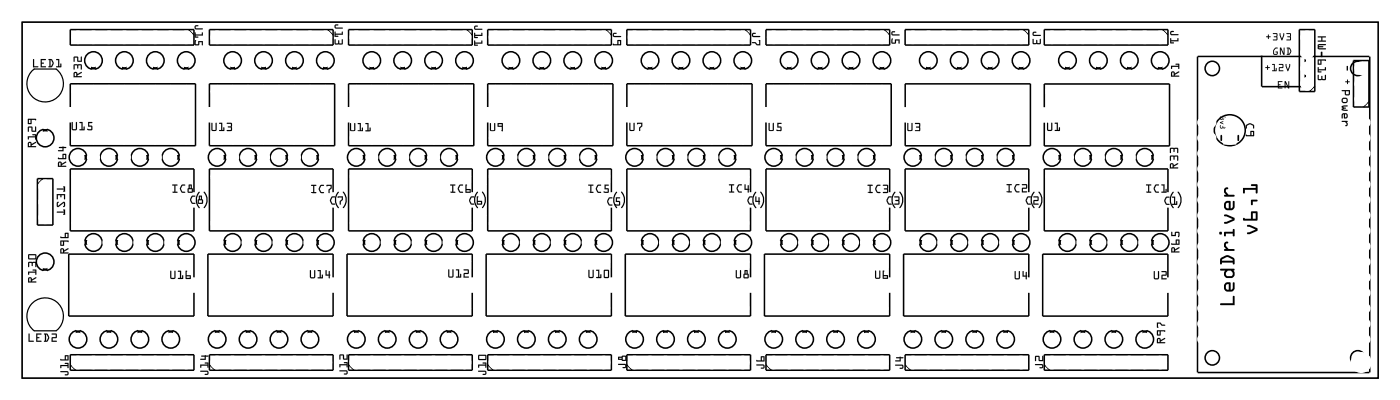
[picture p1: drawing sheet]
<svg xmlns="http://www.w3.org/2000/svg" width="230mm" height="66mm" viewBox="0 0 230 66" stroke-linecap="round" stroke-linejoin="round" font-family="sans-serif">
<g fill="none" stroke="#000" stroke-width=".2">
<path d="M3.6 3.6h222.8v58.4h-222.8zM9.2 11.3h-3.6a3 3 0 0 0-.4 4.4 3 3 0 0 0 4.4 0 3 3 0 0 0-.4-4.4M32.7 31.5a1.91 1.91 0 0 0 0 2.6M33.5 31.5a1.91 1.91 0 0 1 0 2.6M55.6 31.5a1.91 1.91 0 0 0 0 2.6M56.4 31.5a1.91 1.91 0 0 1 0 2.6M78.4 31.5a1.91 1.91 0 0 0 .1 2.6M79.3 31.5a1.91 1.91 0 0 1 0 2.6M101.3 31.5a1.91 1.91 0 0 0 0 2.6M102.1 31.5a1.91 1.91 0 0 1 0 2.6M124.2 31.5a1.91 1.91 0 0 0 0 2.6M125 31.5a1.91 1.91 0 0 1 0 2.6"/>
<path d="M147 31.5a1.91 1.91 0 0 0 0 2.6M147.8 31.5a1.91 1.91 0 0 1 0 2.6M169.9 31.5a1.91 1.91 0 0 0 0 2.6M170.7 31.5a1.91 1.91 0 0 1 0 2.6M192.7 31.5a1.91 1.91 0 0 0 .1 2.6M193.6 31.5a1.91 1.91 0 0 1 0 2.6M5.5 49.6a3 3 0 0 1 4.3 .4 3 3 0 0 1-.6 4.3h-3.6a3 3 0 0 1-.1-4.7z"/>
</g>
<g fill="#000">
<path d="M15.1 11h.5v.5h-.5zM20.2 11h.5v.5h-.5zM25.3 11h.5v.5h-.5zM30.3 11h.6v.5h-.6zM38 11h.5v.5h-.5zM43 11h.6v.5h-.6zM48.1 11h.5v.5h-.5zM53.2 11h.5v.5h-.5zM60.8 11h.5v.5h-.5zM65.9 11h.5v.5h-.5zM71 11h.5v.5h-.5zM76.1 11h.5v.5h-.5z"/>
<path d="M83.7 11h.5v.5h-.5zM88.8 11h.5v.5h-.5zM93.8 11h.6v.5h-.6zM98.9 11h.5v.5h-.5zM106.5 11h.6v.5h-.6zM111.6 11h.5v.5h-.5zM116.7 11h.5v.5h-.5zM121.8 11h.5v.5h-.5zM129.4 11h.5v.5h-.5zM134.5 11h.5v.5h-.5zM139.6 11h.5v.5h-.5zM144.6 11h.6v.5h-.6z"/>
<path d="M152.3 11h.5v.5h-.5zM157.3 11h.6v.5h-.6zM162.4 11h.5v.5h-.5zM167.5 11h.5v.5h-.5zM175.1 11h.5v.5h-.5zM180.2 11h.5v.5h-.5zM185.3 11h.5v.5h-.5zM190.4 11h.5v.5h-.5zM7.2 21.1h.5v.5h-.5zM13.8 39.5h.5v.5h-.5zM13.8 25.6h.5v.5h-.5zM18.9 25.6h.5v.5h-.5z"/>
<path d="M18.9 39.5h.5v.5h-.5zM24 39.5h.5v.5h-.5zM24 25.6h.5v.5h-.5zM29.1 25.6h.5v.5h-.5zM29.1 39.5h.5v.5h-.5zM36.7 39.5h.5v.5h-.5zM36.7 25.6h.5v.5h-.5zM41.8 39.5h.5v.5h-.5zM41.8 25.6h.5v.5h-.5zM46.9 39.5h.5v.5h-.5zM46.9 25.6h.5v.5h-.5zM51.9 39.5h.5v.5h-.5z"/>
<path d="M51.9 25.6h.5v.5h-.5zM59.6 39.5h.5v.5h-.5zM59.6 25.6h.5v.5h-.5zM64.6 39.5h.5v.5h-.5zM64.6 25.6h.5v.5h-.5zM69.7 39.5h.5v.5h-.5zM69.7 25.6h.5v.5h-.5zM74.8 39.5h.5v.5h-.5zM74.8 25.6h.5v.5h-.5zM82.4 39.5h.5v.5h-.5zM82.4 25.6h.5v.5h-.5zM87.5 39.5h.5v.5h-.5z"/>
<path d="M87.5 25.6h.5v.5h-.5zM92.6 39.5h.5v.5h-.5zM92.6 25.6h.5v.5h-.5zM97.7 39.5h.5v.5h-.5zM97.7 25.6h.5v.5h-.5zM105.3 39.5h.5v.5h-.5zM105.3 25.6h.5v.5h-.5zM110.4 25.6h.5v.5h-.5zM110.4 39.5h.5v.5h-.5zM115.4 39.5h.5v.5h-.5zM115.4 25.6h.5v.5h-.5zM120.5 39.5h.5v.5h-.5z"/>
<path d="M120.5 25.6h.5v.5h-.5zM128.1 39.5h.5v.5h-.5zM128.1 25.6h.5v.5h-.5zM133.2 25.6h.5v.5h-.5zM133.2 39.5h.5v.5h-.5zM138.3 39.5h.5v.5h-.5zM138.3 25.6h.5v.5h-.5zM143.4 39.5h.5v.5h-.5zM143.4 25.6h.5v.5h-.5zM151 39.5h.5v.5h-.5zM151 25.6h.5v.5h-.5zM156.1 39.5h.5v.5h-.5z"/>
<path d="M156.1 25.6h.5v.5h-.5zM161.2 39.5h.5v.5h-.5zM161.2 25.6h.5v.5h-.5zM166.2 39.5h.5v.5h-.5zM166.2 25.6h.5v.5h-.5zM173.9 39.5h.5v.5h-.5zM173.9 25.6h.5v.5h-.5zM178.9 39.5h.5v.5h-.5zM178.9 25.6h.5v.5h-.5zM184 39.5h.5v.5h-.5zM184 25.6h.5v.5h-.5zM189.1 39.5h.5v.5h-.5z"/>
<path d="M189.1 25.6h.5v.5h-.5zM7.2 44h.5v.5h-.5zM12.6 54.1h.5v.5h-.5zM17.6 54.1h.6v.5h-.6zM22.7 54.1h.5v.5h-.5zM27.8 54.1h.5v.5h-.5zM35.4 54.1h.5v.5h-.5zM40.5 54.1h.5v.5h-.5zM45.6 54.1h.5v.5h-.5zM50.7 54.1h.5v.5h-.5zM58.3 54.1h.5v.5h-.5zM63.4 54.1h.5v.5h-.5z"/>
<path d="M68.4 54.1h.6v.5h-.6zM73.5 54.1h.5v.5h-.5zM81.1 54.1h.6v.5h-.6zM86.2 54.1h.5v.5h-.5zM91.3 54.1h.5v.5h-.5zM96.4 54.1h.5v.5h-.5zM104 54.1h.5v.5h-.5zM109.1 54.1h.5v.5h-.5zM114.2 54.1h.5v.5h-.5zM119.2 54.1h.6v.5h-.6zM126.9 54.1h.5v.5h-.5zM131.9 54.1h.6v.5h-.6z"/>
<path d="M137 54.1h.5v.5h-.5zM142.1 54.1h.5v.5h-.5zM149.7 54.1h.5v.5h-.5zM154.8 54.1h.5v.5h-.5zM159.9 54.1h.5v.5h-.5zM165 54.1h.5v.5h-.5zM172.6 54.1h.5v.5h-.5zM177.7 54.1h.5v.5h-.5zM182.7 54.1h.6v.5h-.6zM187.8 54.1h.5v.5h-.5z"/>
<path d="M5.4 9.7l.2 .1v1.1h.6v.1l-.8 .1zM5.5 9.7l-.1 1.3h.8v-.1h-.6v-1.1zM6.7 9.7h.9l-.1 .2h-.6v.4l.3 .1h-.3v.5h.6v.1l-.8 .1zM6.7 9.7v1.3h.8v-.1h-.6v-.5h.3l-.3-.1v-.5h.6v-.1zM8 9.7h.5l.3 .6v.2l-.4 .5h-.5l.2-.1v-1l-.1-.1zM8 9.7v.1h.1v1.1l-.1 .1h.4l.4-.5v-.3l-.3-.5zM8.3 9.9v1l.3-.5zM8.3 9.8l.1 .1 .3 .5-.3 .5zM9.2 9.7h.5v1.2h.2v-.4l.1-.1v.6h-.8l.1-.1h.3v-1h-.3zM9.2 9.7l.1 .1h.3v1.1h-.3l-.1 .1h.8v-.6l-.1 .1v.4h-.2v-1.2z"/>
<path d="M5.4 9.7l.2 .1v1.1h.6v.1h-.8zM6.7 9.7h.8v.2h-.6v.4l.3 .1h-.3v.5h.6v.1h-.8zM8 9.7h.5a.8 .8 0 0 1 .1 1.2l-.2 .1h-.4l.1-.1v-1l-.1-.1zM8.3 9.9l.1 1 .2-.5-.2-.5zM9.2 9.7h.5v1.2h.2v-.4l.1-.1v.6h-.8l.1-.1h.3v-1h-.3z"/>
<path d="M12.2 11.9a.32 .32 0 0 1 .3-.1 .32 .32 0 0 1 .2 .4l.7-.4v.1l-.7 .5v.1h.7v.1l-1.3 .1zM12.3 12v.5h.2v-.5zM12.1 10.6l1.2-.1 .1 .2v.7h-.1v-.7h-.4l-.1 .5-.1-.5h-.4v.6l-.2 .1zM12.1 9.3h.6l.2 .7h.4v-.6l.1-.1v.8h-.7v-.7h-.4v.7h-.2z"/>
<path d="M12.2 11.9a.32 .32 0 0 1 .3-.1 .32 .32 0 0 1 .2 .4l.7-.4v.1l-.7 .5v.1h.7l.1 .1-1.4 .1zM12.2 11.9l-.1 .8 1.3-.1v-.1h-.7v-.1l.7-.4v-.2l-.7 .4a.31 .31 0 0 0-.1-.4 .31 .31 0 0 0-.4 .1zM12.3 12v.5h.2v-.5zM12.3 12h.2v.5h-.2zM12.1 10.6l1.2-.1 .2 .2v.7h-.2v-.7h-.4l-.1 .5-.2-.5h-.3v.6l-.2 .1zM12.1 10.6v.8l.2-.1v-.6h.4l.1 .5 .1-.5h.4v.6h.1v-.6l-.1-.1zM12.1 9.3h.7l.1 .1v.6h.4v-.6l.1-.1 .1 .9-.8-.1v-.7h-.4v.7h-.2zM12.1 9.3v.8h.2v-.7h.4v.7h.7v-.8l-.1 .1v.6h-.5l-.1-.7z"/>
<path d="M32 4.2h.6l-.1 .1h-.3v.3l1 .1 .1 .1h-1.2l-.1-.2zM32 5.3l.1 .1v.3h1.1v-.3l.1-.1v.5h-1.2v.2h.4l.1 .1-.6 .1zM32.1 6.6l.1 .1-.1 .6h.5v-.6h.7v.7h-.1v-.5h-.5v.5h-.6l-.1-.5z"/>
<path d="M32 4.2h.6l-.1 .1h-.3v.3h1l.1 .2h-1.2l-.1-.2zM32.1 4.2l-.1 .4 .1 .2h1.2l-.1-.1h-1v-.4h.3l.1-.1zM32 5.3l.1 .1v.3h1.1v-.3l.1-.1v.5h-1.2v.2h.4l.1 .1-.6 .1zM32 5.3v.9l.6-.1-.1-.1h-.4v-.2h1.2v-.5l-.1 .1v.3h-1.1v-.3zM32.1 6.6l.1 .1-.1 .6h.5v-.6h.7v.7h-.1v-.5h-.5v.5h-.6l-.1-.5zM32.1 6.6l-.1 .3 .1 .5h.6v-.5h.5v.5h.1v-.7h-.7v.6h-.5l.1-.6z"/>
<path d="M55 4.1h.6l-.1 .1h-.3v.3h1l.1 .1-1.2 .1-.1-.3zM55 5.2h.1v.3h1l.1-.3h.1v.5h-1.2v.2h.4l.1 .1h-.6zM55 6.5h.1v.6h.4l.1-.5 .2 .5h.3v-.6l.2-.1v.8l-.2 .1h-1l-.1-.2z"/>
<path d="M55 4.1h.6l-.1 .1h-.3v.3h1l.1 .1-1.2 .1-.1-.3zM55 4.1v.3l.1 .3 1.2-.1-.1-.1h-1v-.3h.3l.1-.1zM55 5.2h.1v.3h1v-.3h.2v.5h-1.2v.2h.4l.1 .1h-.6zM55 5.2v.8h.6l-.1-.1h-.4v-.2h1.2v-.5h-.1v.3h-1.1v-.3zM55 6.5h.1v.6h.4l.1-.5 .2 .5h.3v-.6l.2-.1v.8l-.2 .1h-1l-.1-.2zM55 6.5v.6l.1 .2h1l.2-.1v-.7h-.1v.6h-.4l-.2-.5-.1 .5h-.4v-.6z"/>
<path d="M78 4.3h.5v.1h-.4v.3h1.1v.1l-1.1 .1-.2-.3zM77.9 5.4h.2v.3h1v-.3h.1l.1 .5h-1.2v.2h.4v.1h-.6zM77.9 6.7h.2v.3h1v-.3l.1-.1 .1 .6h-1.2v.1h.4v.2h-.6z"/>
<path d="M78 4.3l.5-.1v.2h-.4v.3h1.1l.1 .1-1.3 .1-.1-.3zM78 4.3l-.1 .3 .2 .3 1.1-.1v-.1h-1.1v-.3h.4v-.1zM77.9 5.4h.2v.3h1v-.3h.1l.1 .5h-1.2v.2h.4v.1h-.6zM77.9 5.4v.8h.6v-.1h-.4v-.2h1.2l-.1-.5h-.1v.3h-1v-.3zM77.9 6.7h.2v.3h1v-.3l.1-.1 .1 .6h-1.2v.1h.4v.2h-.6zM77.9 6.7v.8l.6-.1v-.1h-.4v-.2l1.2 .1-.1-.5h-.1v.3h-1v-.3z"/>
<path d="M100.8 5.5l.5-.1-.1 .2h-.3v.3h1.1v.1l-1.2 .1-.1-.3zM100.7 7.2l.7 .1v-.7h.6v.8h-1.2zM101.6 6.7v.6h.3v-.6z"/>
<path d="M100.8 5.5l.5-.1v.2h-.4v.3h1.1v.1l-1.2 .1-.1-.3zM100.8 5.5l-.1 .3 .1 .3 1.2-.1v-.1h-1.1v-.3l.3-.1 .1-.1zM100.7 7.2l.7 .1v-.7h.6v.8h-1.2zM100.7 7.2l.1 .2h1.2v-.8h-.5l-.1 .7zM101.6 6.7v.6h.3v-.6zM101.6 6.7h.3v.6h-.3z"/>
<path d="M123.6 5.5l.6-.1-.1 .2h-.4l.1 .3h1l.1 .1-1.2 .1-.2-.3zM123.6 6.9h.5l.3 .4h.3v-.7h.2v.8h-.6l-.3-.3h-.4z"/>
<path d="M123.6 5.5l.6-.1-.1 .2h-.3v.3h1l.1 .1-1.2 .1-.2-.3zM123.6 5.5v.3l.1 .3 1.2-.1-.1-.1h-1l-.1-.3 .4-.1 .1-.1zM123.6 6.9h.5l.3 .4h.3l-.1-.7h.3v.8h-.6l-.3-.3h-.4zM123.6 6.9v.2h.4l.3 .3h.6l-.1-.8h-.1v.7h-.3l-.3-.4z"/>
<path d="M146.5 5.2h.6l-.1 .1h-.4l.1 .3h1l.1 .2h-1.2l-.2-.2zM146.6 6.3l.1 .1-.1 .6h.4v-.5h.8v.6h-.2v-.5h-.4v.5l-.7 .1-.1-.6z"/>
<path d="M146.5 5.2h.6l-.1 .1h-.4l.1 .3h1l.1 .2h-1.2l-.2-.2zM146.5 5.2l-.1 .4 .2 .2h1.2l-.1-.2h-1l-.1-.3h.4v-.1zM146.5 6.3l.2 .1-.1 .6h.4v-.5h.8v.6h-.2v-.5h-.4v.5l-.7 .1-.1-.6zM146.6 6.3l-.2 .3 .2 .5h.5l.1-.5h.4v.5h.2v-.6h-.8v.5h-.4l.1-.6z"/>
<path d="M169.7 5.3h.6l-.1 .1h-.4l.1 .3h1l.1 .1-1.2 .1-.2-.3zM169.7 6.4h.1v.7l.4-.1 .1-.4 .1 .4 .4 .1v-.6l.2-.1v.7l-.2 .1h-1l-.2-.1z"/>
<path d="M169.7 5.3h.6l-.1 .1h-.3v.3h1l.1 .1-1.2 .1-.2-.3zM169.7 5.3v.3l.1 .3 1.2-.1-.1-.1h-1l-.1-.3h.4l.1-.1zM169.7 6.4h.1v.7l.4-.1 .1-.5 .1 .5 .4 .1v-.6l.2-.1v.7l-.2 .2-1-.1-.2-.1zM169.7 6.4v.7l.1 .1h1l.2-.1v-.7l-.2 .1v.6h-.4l-.1-.5-.1 .5h-.4v-.7z"/>
<path d="M192.3 5.2l.6-.1-.1 .1-.4 .1 .1 .3h1l.1 .1-1.2 .1-.2-.3zM192.3 6.3h.1v.3h1v-.3h.2v.5h-1.2v.1l.4 .1 .1 .1h-.6z"/>
<path d="M192.3 5.1h.6l-.1 .2h-.3v.3h1l.1 .1-1.2 .1-.2-.3zM192.3 5.2v.3l.1 .2h1.2l-.1-.1h-1l-.1-.3 .4-.1 .1-.1zM192.3 6.3h.1v.3h1v-.3h.2v.5h-1.2v.1h.4l.1 .2h-.6zM192.3 6.3v.8h.6l-.1-.1h-.4v-.2h1.2v-.5h-.2v.3h-1v-.3z"/>
<path d="M192.5 11.8a.32 .32 0 0 1 .3-.1 .32 .32 0 0 1 .2 .4l.7-.4v.1l-.7 .5v.1h.7v.1l-1.3 .1zM192.6 11.9v.5h.2v-.5zM192.4 10.8h1.2v-.2h-.4l-.1-.1h.6v.8h-.1v-.3h-1v.3h-.2z"/>
<path d="M192.5 11.8a.32 .32 0 0 1 .3-.1 .32 .32 0 0 1 .2 .4l.7-.4v.1l-.7 .5v.1h.7l.1 .1-1.4 .1zM192.5 11.8l-.1 .8 1.3-.1v-.1h-.7v-.1l.7-.4v-.2l-.7 .4a.31 .31 0 0 0-.1-.4 .31 .31 0 0 0-.4 .1zM192.6 11.9v.5h.2v-.5zM192.6 11.9h.2v.5h-.2zM192.4 10.8h1.2v-.2h-.4l-.1-.1 .6-.1 .1 .9h-.2v-.3h-1v.3h-.2zM192.4 10.8v.5h.2v-.3h1v.3h.1v-.8h-.6l.1 .1h.4v.2z"/>
<path d="M200.5 19.1h.1a.23 .23 0 0 0-.1 .3 .23 .23 0 0 0 .3 .1l.1-.3h.1a.19 .19 0 0 0 0 .3 .19 .19 0 0 0 .3-.1 .19 .19 0 0 0-.1-.2 .24 .24 0 0 1 .1 .4 .24 .24 0 0 1-.4-.1 .29 .29 0 0 1-.4 .1 .29 .29 0 0 1 0-.5zM200.4 20.1l.9-.3v.1l-.7 .2 .7 .3v.1l-.9-.3zM200.5 20.5h.1a.23 .23 0 0 0-.1 .4 .23 .23 0 0 0 .3 0l.1-.2h.1a.19 .19 0 0 0 0 .2 .19 .19 0 0 0 .3-.1 .19 .19 0 0 0-.1-.2 .24 .24 0 0 1 .1 .4 .24 .24 0 0 1-.4-.1 .29 .29 0 0 1-.4 .1 .29 .29 0 0 1 0-.5z"/>
<path d="M200.5 19.1h.1a.22 .22 0 0 0-.1 .3 .22 .22 0 0 0 .3 .1l.1-.3h.1a.19 .19 0 0 0 0 .3 .19 .19 0 0 0 .3-.1 .19 .19 0 0 0-.1-.2 .23 .23 0 0 1 .2 .2 .23 .23 0 0 1-.1 .2h-.3l-.1-.1a.25 .25 0 0 1-.3 .2 .25 .25 0 0 1-.2-.4zM200.5 19.1a.28 .28 0 0 0 0 .5 .28 .28 0 0 0 .4-.2 .26 .26 0 0 0 .4 .2 .26 .26 0 0 0 0-.5l-.1 .1a.19 .19 0 0 1 .1 .2 .19 .19 0 0 1-.3 .1 .19 .19 0 0 1 0-.3h-.1a.22 .22 0 0 1-.1 .3 .22 .22 0 0 1-.3 0 .22 .22 0 0 1 0-.3zM200.4 20.1l1-.4v.2l-.8 .2 .8 .2v.2l-1-.3zM200.4 20.1v.1l.9 .3v-.1l-.7-.3 .7-.2v-.1zM200.5 20.5h.1a.22 .22 0 0 0-.1 .4 .22 .22 0 0 0 .3 0l.1-.2h.1a.19 .19 0 0 0 0 .2 .19 .19 0 0 0 .3-.1 .19 .19 0 0 0-.1-.2 .23 .23 0 0 1 .2 .2 .23 .23 0 0 1-.1 .2l-.3 .1-.1-.2a.25 .25 0 0 1-.3 .2 .25 .25 0 0 1-.2-.3zM200.5 20.5a.28 .28 0 0 0 0 .5 .28 .28 0 0 0 .4-.1 .26 .26 0 0 0 .4 .1 .26 .26 0 0 0 0-.4h-.1a.19 .19 0 0 1 .1 .2 .19 .19 0 0 1-.3 .1 .19 .19 0 0 1 0-.2h-.1a.22 .22 0 0 1-.1 .3 .22 .22 0 0 1-.3-.1 .22 .22 0 0 1 0-.3z"/>
<path d="M207.9 11h.3l.1-.3v.3l.3 .1-.3 .1v.3l-.1-.3h-.3zM207.9 11v.2h.3l.1 .3v-.3l.3-.1-.3-.1v-.3l-.1 .3zM209 10.5h.4v1h.2v-.3l.1-.1v.6l-.7-.1v-.1h.3v-.9h-.3zM209 10.5v.1h.3v.9l-.3 .1 .7 .1v-.6l-.1 .1v.3h-.2v-1zM210.1 10.5h.6l.2 .1-.1 .5-.5 .1v.3h.5v.2h-.7v-.6l.6-.1v-.4h-.6zM210.1 10.5v.1h.6v.4l-.6 .1v.6h.7v-.2h-.6v-.3l.6-.1v-.5zM211.2 10.5h.2l.2 .9 .2-.9h.2v.3l-.4 .9-.1-.1-.3-.8zM211.2 10.5v.3l.3 .8 .1 .1 .4-.9v-.3h-.2l-.2 .9-.2-.9z"/>
<path d="M207.9 11h.3l.1-.3v.3l.3 .1-.3 .1v.3l-.1-.3h-.3zM209 10.5h.4v1h.2v-.3l.1-.1v.6l-.7-.1 .3-.1v-.9h-.3zM210.1 10.5l.7 .1v.5l-.5 .1v.3h.5v.2h-.7v-.6l.6-.1v-.4h-.6zM211.2 10.5h.2l.2 .9 .2-.9h.2v.3l-.4 .9-.1-.1-.3-.8z"/>
<path d="M208 6h.3l.1-.4 .1 .4h.3l-.3 .1-.1 .3-.1-.3h-.3zM208 6v.1h.3l.1 .3 .1-.3 .3-.1h-.3l-.1-.3-.1 .3zM209.1 5.5l.6-.1 .2 .1v1l-.1 .1h-.7l.1-.1h.5v-.4l-.4-.1 .4-.1v-.3h-.5zM209.1 5.5l.1 .1h.5v.3l-.4 .1 .4 .1v.4h-.5l-.1 .1h.7l.1-.1v-1zM210.2 5.5h.2l.2 .8 .2-.8h.2v.3l-.3 .8h-.2l-.3-.8zM210.2 5.5v.3l.3 .8h.2l.3-.8v-.3h-.2l-.2 .8-.2-.8zM211.4 5.5l.5-.1 .2 .1v1l-.1 .1h-.7l.1-.1h.5v-.4l-.4-.1 .4-.1v-.3h-.5zM211.4 5.5v.1h.6l-.1 .3-.4 .1 .4 .1 .1 .4h-.6l-.1 .1h.7l.1-.1v-1z"/>
<path d="M208 6h.3l.1-.3 .1 .3h.3l-.3 .1-.1 .3-.1-.3h-.3zM209.1 5.5h.8v1l-.1 .1h-.7l.1-.1h.5v-.4l-.4-.1 .4-.1v-.3h-.5zM210.2 5.5h.2l.2 .8 .2-.8h.2v.3l-.3 .8h-.2l-.3-.8zM211.4 5.5h.7v1l-.1 .1h-.7l.1-.1h.5v-.4l-.4-.1 .4-.1v-.3h-.5z"/>
<path d="M209.4 7.9l.5-.1v.1l-.3 .1-.3 .3 .1 .5h.4v-.2h-.2v-.1l.3-.1v.5l-.1 .1h-.5l-.1-.1v-.7zM209.4 7.9a.8 .8 0 0 0-.1 1.1h.5l.1-.2v-.4l-.3 .1v.1h.2v.2h-.5l.1-.5 .2-.3 .3-.1-.3-.1zM210.3 7.8h.2l.4 .9v-.8l.1-.1v1.2h-.2l-.4-.9v.8h-.1zM210.3 7.8v1.1h.1v-.8l.4 .9h.2v-1.2l-.1 .1v.8l-.4-.9zM211.4 7.8h.5l.2 .5-.3 .7-.4-.1 .1-.1v-.8zM211.4 7.8l.1 .2v.8l-.1 .1 .4 .1 .3-.7-.2-.5zM211.7 8l.1 .8 .2-.4zM211.7 8l.3 .4-.2 .4z"/>
<path d="M209.4 7.9l.2-.1 .3 .1-.3 .1-.2 .3-.1 .5h.4l.1-.2-.2-.1 .3-.1v.5l-.1 .1h-.4l-.2-.2a.82 .82 0 0 1 .2-.9zM210.3 7.8h.2l.4 .9v-.8l.1-.1v1.2h-.2l-.4-.9v.8h-.1zM211.4 7.8h.5a.7 .7 0 0 1 .1 1.1l-.2 .1-.4-.1 .1-.1v-.8zM211.7 8l.1 .8 .2-.4z"/>
<path d="M209.9 13.3l.8 .1-.1 .1h-.5v.3l.3 .1-.3 .1v.4h.6v.1h-.8zM209.9 13.3v1.2h.8v-.1h-.6v-.4l.3-.1-.3-.1v-.3h.5l.1-.1zM211.1 13.3h.2l.4 .9v-.8h.1v1.1h-.2l-.4-.9v.8l-.1 .1zM211.1 13.3v1.2l.1-.1v-.8l.4 .9h.2v-1.1h-.1v.8l-.4-.9z"/>
<path d="M209.9 13.3l.8 .1-.1 .1h-.5v.3l.3 .1-.3 .1v.4h.6v.1h-.8zM211.1 13.3h.2l.4 .9v-.8h.1v1.1h-.2l-.4-.9v.8l-.1 .1z"/>
<path d="M216.5 6h1.3v.1h-.5v.6h.5v.1h-1.3v-.1h.6v-.6h-.6zM216.5 7.3l.2-.1h1.1v.2h-1.1v.1l.1 .1 .6 .1h-.6l-.1 .2h1.1v.1l-1.1 .1-.2-.2zM217 8.5l.3 .1-.1 .8-.2-.1zM216.5 9.8h1.3v.1v.1l-.7-.1v.7h-.5l-.1-.1zM216.7 9.9v.5h.2v-.5zM216.5 11l.2 .1v.3h1v-.3l.1-.1v.5h-1.1v.2h.4v.1l-.6 .1zM216.5 12.3h.2v.7l.4-.1 .1-.5 .1 .5 .4 .1v-.6l.1-.1v.7l-.1 .1h-1.1l-.1-.1z"/>
<path d="M216.5 6h1.3v.1h-.5v.6h.5l.1 .1h-1.4v-.1h.6v-.6h-.6zM216.5 6v.1h.6v.6h-.6v.1h1.3v-.1h-.6v-.6h.6v-.1zM216.5 7.3l.2-.1h1.1v.2h-1.1v.1l.1 .1h.5l.1 .1-.1 .1-.5-.1-.1 .2h1.1l.1 .1-1.2 .1-.2-.2zM216.5 7.3v.6l.2 .2 1.1-.1v-.1h-1.1l.1-.2h.6l-.7-.1v-.1v-.1h1.1v-.2h-1.1zM217 8.5l.3 .1v.7l-.1 .1-.2-.1zM217 8.5v.8l.2 .1v-.8zM216.5 9.8l1.3-.1 .1 .2-.1 .1-.7-.1v.7h-.5l-.1-.1zM216.5 9.8l.1 .8h.5v-.7h.7v-.1zM216.7 9.9v.5h.2v-.5zM216.7 9.9h.2v.6h-.2zM216.5 11l.2 .1v.3h1v-.3l.1-.1 .1 .5h-1.2v.2h.4v.1l-.6 .1zM216.5 11v.9l.6-.1v-.1h-.4v-.2h1.1v-.5l-.1 .1v.3h-1l-.1-.3zM216.5 12.3h.2v.7l.3-.1 .2-.5 .1 .5 .4 .1v-.6l.1-.1v.7l-.1 .2-1.1-.1-.1-.1zM216.5 12.3v.7l.1 .1h1.1l.1-.1v-.7l-.1 .1v.6h-.4l-.1-.5-.1 .4-.4 .1-.1-.7z"/>
<path d="M220.5 14.8h1.3v.7l-.2 .1h-.5l-.1-.1-.1-.5-.4-.1zM221.1 15v.4h.5v-.4zM220.4 16.5a.5 .5 0 0 1 1 0 .5 .5 0 0 1-1 0zM220.7 16.3l-.1 .3 .1 .1h.5v-.5zM220.4 17.4l1-.1v.2h-.8l.5 .2-.5 .2 .8 .1v.2l-.9-.1-.1-.2 .2-.2-.2-.1zM220.5 18.7l.8-.1 .1 .3v.4l-.2 .1h-.4l-.1-.7-.1 .2v.5h-.1l-.1-.5zM221 18.7v.6l.1-.1 .1-.3zM220.5 19.9l.9-.1v.2h-.2l.2 .2a.33 .33 0 0 1 0 .4 .33 .33 0 0 1-.3 .1l-.1-.1 .2-.1v-.2l-.2-.3h-.5z"/>
<path d="M220.4 14.8h1.4v.7l-.2 .1h-.5l-.1-.1-.1-.5h-.4zM220.5 14.8v.1h.5v.6l.1 .1h.5l.2-.1v-.7zM221.1 15l.1 .4h.4v-.4zM221.1 14.9h.5v.6h-.5zM220.4 16.5a.51 .51 0 0 1 1 0 .51 .51 0 0 1-1 0zM220.4 16.5a.5 .5 0 0 0 1 0 .5 .5 0 0 0-1 0zM220.7 16.3v.4h.5v-.5zM220.7 16.2h.5v.5h-.5zM220.4 17.4l1-.1v.2h-.8l.5 .2-.5 .2 .8 .1v.2l-.9-.1-.1-.2 .2-.2-.2-.1zM220.5 17.4l-.1 .2 .3 .1-.3 .2 .1 .2 .9 .1-.1-.2-.7-.1 .5-.2-.5-.2h.7l.1-.2h-.6zM220.5 18.7l.2-.1h.6l.1 .3v.4l-.2 .1h-.4v-.7l-.2 .2v.5h-.2v-.5zM220.6 18.7l-.2 .2 .1 .5h.1v-.5l.1-.2 .1 .7 .5-.1 .1-.4-.1-.2-.6-.1zM221 18.7v.6l.1-.1 .1-.3zM221 18.7l.2 .2v.4h-.2zM220.4 19.8h1v.2h-.2l.2 .2a.33 .33 0 0 1 0 .4 .33 .33 0 0 1-.3 .1l-.1-.1 .2-.1v-.2l-.2-.3h-.5zM220.5 19.9v.1h.5l.3 .3-.1 .2-.2 .1a.23 .23 0 0 0 .3 .1 .23 .23 0 0 0 .1-.3v-.2l-.2-.2h.2v-.2z"/>
<path d="M221.3 10.8l.2 .1-.1 .7-.2-.1zM221.3 13.1h.2v.2l.3 .1-.3 .1-.1 .3-.1-.3-.3-.1 .3-.1z"/>
<path d="M221.3 10.8l.2 .1-.1 .7-.2-.1zM221.3 10.8l-.1 .7 .2 .1 .1-.7zM221 13.4l.3-.1 .1-.3 .1 .3 .3 .1-.3 .1-.1 .3-.1-.3h-.3zM221 13.4v.1h.3l.1 .3 .1-.3 .3-.1-.3-.1-.1-.3-.1 .3z"/>
<path d="M3.6 3.6h222.8v58.4h-222.8zM3.6 3.6v58.4h222.8v-58.4z"/>
<path d="M4.7 23.4a.32 .32 0 0 1 .3-.1 .32 .32 0 0 1 .2 .3l.7-.3v.1l-.7 .4v.2h.6l.1 .1h-1.3zM4.8 23.5l-.1 .5h.3v-.5zM4.6 22.4h1.2v-.2h-.4l-.1-.1 .6-.1v.8h-.1v-.3h-1.1v.3l-.1 .1zM4.6 20.8h.6l.1 .6h.5v-.6h.1v.8h-.7v-.7h-.5v.6l-.1 .1zM4.6 19.5h1.2l.1 .2-.1 .1-.6-.1v.6l-.5 .1zM4.7 19.7v.5h.3v-.5z"/>
<path d="M4.6 23.3a.32 .32 0 0 1 .4 0 .32 .32 0 0 1 .2 .3l.7-.3v.1l-.7 .4v.2h.6l.1 .1-1.3 .1zM4.7 23.4l-.1 .7h1.3l-.1-.1h-.6v-.2l.7-.4v-.1l-.7 .4a.31 .31 0 0 0-.2-.4 .31 .31 0 0 0-.3 .1zM4.8 23.5l-.1 .5h.3v-.5zM4.8 23.5h.2v.5h-.3zM4.6 22.4h1.2v-.2h-.4l-.1-.1 .6-.1v.8h-.1v-.3h-1.1v.3l-.1 .1zM4.6 22.4v.5l.1-.1v-.3h1.1v.3h.1v-.8l-.6 .1 .1 .1h.4v.2zM4.6 20.8h.6l.1 .1v.5h.5l-.1-.6 .2-.1v.9h-.7v-.7h-.5l.1 .6-.2 .1zM4.6 20.8v.8l.1-.1v-.6h.5v.7h.7v-.8h-.1v.7h-.5l-.1-.7zM4.6 19.5h1.2l.1 .2-.1 .1v-.1h-.6v.6l-.5 .1-.1-.1zM4.6 19.5l.1 .8h.5v-.6h.7l-.1-.2zM4.7 19.7v.5h.3v-.5zM4.7 19.7h.3v.5h-.3z"/>
<path d="M9.4 30.9h1.1l-.1-.3h.3v.8h-.3l.1-.3h-1.1zM9.3 31.8h1.4v.9h-.2v-.7h-.4l-.1 .4-.1-.4h-.4v.6l-.1 .1zM9.4 33.2h.2l-.1 .1v.5l.9-.7h.2l.1 .2v.5l-.2 .2-.1-.1 .1-.2v-.4l-.9 .6-.2 .1-.1-.2zM9.4 34.7h1.1l-.1-.3h.3v.8h-.3l.1-.3h-1.1z"/>
<path d="M9.3 30.9h1.2l-.1-.3h.3v.9l-.3-.1 .1-.3h-1.1zM9.4 31v.1h1.1l-.1 .3h.3v-.8h-.3l.1 .3zM9.3 31.8h1.4v.9h-.2v-.7h-.4l-.1 .4-.1-.4h-.4v.6l-.1 .1zM9.3 31.8l.1 .9 .1-.1v-.6h.4l.1 .4 .1-.4h.4v.6h.2v-.8zM9.4 33.2h.3l-.2 .1v.5l.9-.7h.2l.1 .2v.5l-.2 .2-.1-.1 .1-.2v-.4l-.8 .6-.3 .1-.1-.2zM9.4 33.2l-.1 .6 .2 .1 1-.6v.4l-.1 .2 .3-.1v-.5l-.1-.2h-.2l-.9 .7v-.5l.1-.1zM9.3 34.7h1.2l-.1-.3h.3v.8h-.3l.1-.3h-1.1zM9.4 34.7v.2h1.1l-.1 .3h.3v-.8h-.3l.1 .3z"/>
<path d="M9.6 26.6a.32 .32 0 0 1 .4-.1 .32 .32 0 0 1 .1 .4l.7-.4 .1 .1-.8 .5v.1h.7l.1 .1-1.4 .1zM9.7 26.7v.5h.3v-.5zM9.5 25.9h.8v-.6h.6l-.1 .8h-1.2zM10.4 25.4v.5h.3v-.5zM9.7 24.1l.7-.1 .5 .2-.5 .1v.5h-.8v-.2h.7v-.3h-.6z"/>
<path d="M9.6 26.6a.32 .32 0 0 1 .4-.1 .32 .32 0 0 1 .1 .4l.7-.4 .1 .1-.8 .5v.1h.7l.1 .1-1.4 .1zM9.6 26.6l-.1 .8 1.4-.1-.1-.1h-.7v-.1l.7-.4v-.2l-.7 .4a.31 .31 0 0 0-.1-.4 .31 .31 0 0 0-.4 .1zM9.7 26.7v.5h.3v-.5zM9.7 26.7h.3v.5h-.3zM9.5 25.9h.8v-.6h.6l-.1 .8h-1.2zM9.6 25.9v.2h1.2l.1-.8h-.6v.6zM10.4 25.4v.5h.3v-.5zM10.4 25.4h.3v.5h-.3zM9.7 24.1l.7-.1 .5 .2-.5 .1v.5h-.8v-.2h.7v-.3h-.6zM9.7 24.1v.2h.6v.3h-.7v.2h.8v-.5l.5-.1-.5-.2z"/>
<path d="M11.8 20l.2 .1v1.1l.5-.1v-1h.2v1l-.2 .3h-.6l-.1-.2zM11.8 20v1.2l.1 .1h.6l.1-.2v-1h-.1v1l-.5 .1-.1-.1v-1zM13.1 20h.5v1.2h.1v-.4l.2-.1v.7l-.9-.1 .1-.1h.3v-1h-.3zM13.1 20v.2h.3v1h-.3v.1l.8 .1v-.6h-.2v.4h-.1v-1.2zM14.5 20l.7 .1-.1 .1h-.4v.4l.5 .1v.5l-.1 .2-.8-.1 .1-.2 .6 .1v-.4h-.5zM14.5 20v.8h.5v.4l-.6-.1a.14 .14 0 0 0 0 .2 .14 .14 0 0 0 .2 .1l.6-.1v-.6l-.6-.1v-.4l.6-.1z"/>
<path d="M11.8 20l.1 .1 .1 1.1 .5-.1v-1h.1v1l-.1 .3h-.6l-.1-.2zM13.1 20h.5v1.2h.1v-.4h.2v.6l-.9-.1 .1-.1h.3v-1h-.3zM14.5 20l.7 .1-.5 .1v.4l.5 .1v.6l-.6 .1a.15 .15 0 0 1-.2-.1 .15 .15 0 0 1 0-.2l.6 .1v-.4h-.5z"/>
<path d="M28.3 30.3h.9l-.1 .1h-.3v1.1h.3v.1h-.8v-.1h.3v-1.1h-.3zM28.3 30.3l.1 .1h.3v1.1h-.3l-.1 .1h.8v-.1h-.3v-1.1h.3l.1-.1zM29.8 30.3h.6v.1l-.4 .1-.3 .4 .3 .5 .4 .1v.1h-.5l-.3-.5v-.2zM29.8 30.4l-.2 .5a.64 .64 0 0 0 .7 .7l.1-.1-.4-.1-.3-.5 .3-.5h.4v-.1zM31 30.3h.5v.6l.2 .1-.1 .6h-.6l-.2-.1v-.5l.2-.1zM31 30.3v.6l-.2 .1v.5l.2 .1h.6l.1-.6-.2-.1v-.6zM31 31v.5h.5v-.5zM31 31h.5v.5h-.5zM31.2 30.4v.5h.1v-.5zM31.2 30.4h.1v.5h-.1z"/>
<path d="M28.3 30.3h.9l-.1 .1h-.3v1.1h.3v.1h-.8v-.1h.3v-1.1h-.3zM29.8 30.4l.6-.1v.1l-.4 .1-.3 .4 .3 .5 .4 .1-.1 .1a.62 .62 0 0 1-.7-.7zM31 30.3h.5v.6l.2 .1-.1 .6h-.6l-.2-.1v-.5l.2-.1zM31 31v.5h.5v-.5zM31.2 30.4v.5h.1v-.5z"/>
<path d="M31.5 32.2l.6-.1-.1 .2h-.4l-.2 .5 .2 .5h.4v.2l-.5-.1-.2-.4-.1-.3zM31.5 32.2l-.3 .6a.64 .64 0 0 0 .8 .6v-.1h-.4l-.2-.5 .2-.5h.4l.1-.2zM32.7 32.1h.5v.6l.2 .2-.1 .5-.6 .1-.2-.2v-.4l.2-.2zM32.7 32.1v.6l-.2 .2v.4l.2 .1h.5l.2-.5-.2-.2v-.6zM32.7 32.9v.4h.5v-.4zM32.7 32.8h.5v.5h-.5zM32.8 32.3v.4h.2v-.4zM32.8 32.3h.2v.4h-.2z"/>
<path d="M31.5 32.2l.6-.1-.1 .2h-.4l-.2 .5 .2 .5h.4v.2a.62 .62 0 0 1-.8-.7zM32.7 32.1h.5v.6l.2 .2-.2 .5-.5 .1-.2-.2v-.4l.2-.2zM32.7 32.9v.4h.5v-.4zM32.8 32.3v.4h.2v-.4z"/>
<path d="M34.7 20.2h.2l.1 1.1h.4v-1.1h.2v1l-.2 .3h-.5l-.2-.2zM34.8 20.2v1.1l.1 .2h.5l.2-.3v-1h-.2v1.1h-.4l-.1-.1v-1zM36 20.2l.5-.1v1.2h.2v-.4h.1v.6h-.8v-.2h.3v-1h-.3zM36 20.2v.1h.3v1h-.3v.1l.8 .1v-.6h-.1v.4h-.2v-1.2zM37.3 20.2l.6-.1 .2 .1v1.1l-.1 .2h-.8l.1-.2h.6v-.4l-.5-.1 .5-.1v-.4h-.6zM37.3 20.2v.1h.7l-.1 .4-.5 .1 .5 .1 .1 .4h-.7v.1l.7 .1 .1-.2v-1l-.2-.2z"/>
<path d="M34.8 20.2h.1l.1 1.1h.4v-1.1h.2v1l-.2 .3h-.5l-.2-.2zM36 20.2l.5-.1v1.2h.2v-.4h.1v.6l-.8-.1v-.1h.3v-1h-.3zM37.3 20.2l.6-.1 .2 .2v1l-.1 .2-.7-.1v-.1h.6v-.4l-.5-.1 .5-.1v-.4h-.6z"/>
<path d="M51.1 30.3l.9 .1-.1 .1h-.3v1h.3v.2l-.8-.1 .1-.1h.2v-1h-.2zM51.1 30.4l.1 .1h.3v1h-.3l-.1 .1 .8 .1v-.2h-.3v-1h.3l.1-.1zM52.6 30.4h.6v.1h-.4l-.2 .5 .2 .5h.4v.2l-.5-.1-.3-.4v-.3zM52.6 30.4l-.2 .6a.64 .64 0 0 0 .7 .7l.1-.2h-.4l-.3-.5 .3-.5h.4v-.1zM53.6 30.3h.9v.6l-.3 .3-.1 .5-.1-.1v-.5l.3-.3v-.3l-.6 .1zM53.7 30.4v.2l.6-.1v.3l-.3 .3v.5l.1 .1v-.5l.4-.3v-.6z"/>
<path d="M51.1 30.3l.9 .1-.1 .1h-.3v1h.3v.2l-.8-.1 .1-.1h.2v-1h-.2zM52.6 30.4h.6v.1h-.4l-.3 .5 .3 .5h.4l-.1 .2a.62 .62 0 0 1-.7-.7zM53.7 30.3h.8v.6l-.3 .3-.1 .5-.1-.1v-.5l.3-.3v-.3l-.6 .1z"/>
<path d="M54.5 32.3h.6l-.1 .1h-.4l-.2 .5 .2 .5h.4v.2l-.5-.1-.3-.4v-.3zM54.5 32.3l-.3 .6a.64 .64 0 0 0 .8 .7v-.2h-.4l-.2-.5 .2-.5h.4l.1-.1zM55.5 32.2h.8v.6l-.3 .3-.1 .5-.1-.1v-.5l.4-.3v-.3l-.7 .1zM55.5 32.2v.2h.7v.3l-.4 .3v.5l.1 .1 .1-.5 .3-.3v-.6z"/>
<path d="M54.5 32.3h.6l-.1 .1h-.4l-.2 .5 .2 .5h.4v.2a.62 .62 0 0 1-.8-.7zM55.5 32.2h.8v.6l-.3 .3-.1 .5-.1-.1v-.5l.4-.3v-.3l-.7 .1z"/>
<path d="M57.5 20.2h.2l.1 1.2 .4-.1v-1l.2-.1v1.1l-.2 .2h-.5l-.2-.1zM57.5 20.2v1.2l.2 .1h.5l.2-.2v-1.1l-.2 .1v1l-.4 .1-.1-.1v-1.1zM58.8 20.2h.5v1.2h.2v-.4l.1-.1v.6h-.8v-.1h.3v-1h-.3zM58.8 20.2v.1l.3 .1v1h-.3v.1h.8v-.6l-.1 .1v.4h-.2v-1.2zM60 20.2h.6l-.1 1.2h.2v-.4l.1-.1v.6h-.8l.1-.1h.3v-1h-.3zM60.1 20.2v.1l.3 .1v1h-.3l-.1 .1h.8v-.6l-.1 .1v.4h-.2v-1.2z"/>
<path d="M57.5 20.2h.2l.1 1.2 .4-.1v-1l.2-.1v1.1l-.2 .2h-.5l-.2-.1zM58.8 20.2h.5v1.2h.2v-.4l.1-.1v.6h-.8v-.1h.3v-1h-.3zM60.1 20.2h.4v1.2h.2v-.4l.1-.1v.6h-.8l.1-.1h.3v-1h-.3z"/>
<path d="M74 30.3h.8v.1h-.3v1.1h.3v.1h-.9l.1-.1h.3v-1.1h-.3zM74 30.3v.1h.3v1.1h-.3v.1h.8v-.1h-.3v-1.1h.3v-.1zM75.5 30.3h.6l-.1 .1-.4 .1-.2 .4 .2 .5 .4 .1v.1h-.5l-.3-.5v-.2zM75.5 30.4l-.3 .5a.64 .64 0 0 0 .8 .7v-.1l-.4-.1-.2-.5 .2-.5h.4l.1-.1zM76.5 30.3h.2l-.1 .7 .7 .1v.5h-.8zM76.5 30.3v1.3h.8v-.5l-.7-.1 .1-.7zM76.6 31.2v.3h.6v-.3zM76.6 31.2h.6v.3h-.6z"/>
<path d="M74 30.3h.8v.1h-.3v1.1h.3v.1h-.8v-.1h.3v-1.1h-.3zM75.5 30.4l.6-.1-.1 .1-.4 .1-.2 .4 .2 .5 .4 .1v.1a.62 .62 0 0 1-.8-.7zM76.5 30.3h.2l-.1 .7 .7 .1v.5h-.8zM76.6 31.2v.3h.6v-.3z"/>
<path d="M77.3 32.3h.6v.1h-.4l-.2 .5 .2 .5h.4v.2l-.5-.1-.3-.4v-.3zM77.3 32.3l-.2 .6a.64 .64 0 0 0 .7 .7l.1-.2h-.4l-.3-.5 .3-.5h.4v-.1zM78.3 32.2l.3 .1-.1 .7h.7l-.1 .6-.8-.1zM78.4 32.2l-.1 1.3 .8 .1 .1-.6h-.7l.1-.7zM78.5 33.1v.3h.5v-.3zM78.5 33.1h.5v.3h-.5z"/>
<path d="M77.3 32.3h.6v.1h-.4l-.3 .5 .3 .5h.4l-.1 .2a.62 .62 0 0 1-.7-.7zM78.4 32.2l.2 .1-.1 .7h.7l-.1 .6-.8-.1zM78.5 33.1v.3h.5v-.3z"/>
<path d="M80.5 20.2h.2l.1 1.2 .4-.1v-1l.2-.1v1.1l-.2 .2h-.6l-.1-.1zM80.5 20.2v1.2l.2 .1h.5l.2-.2-.1-1.1-.1 .1v1l-.4 .1-.1-.1v-1.1zM81.8 20.2h.8v1.3h-.3l.1-.1v-.6h-.6zM81.8 20.2v.5l.7 .1-.1 .7h.2v-1.3zM81.9 20.4v.2h.5v-.2zM81.9 20.4h.6v.2h-.6z"/>
<path d="M80.5 20.2h.2l.1 1.2 .4-.1v-1l.2-.1v1.1l-.2 .2h-.5l-.2-.1zM81.8 20.2h.8v1.3h-.2v-.7l-.6-.1zM81.9 20.4v.2h.5v-.2z"/>
<path d="M96.6 30.3h.9l-.1 .2h-.2v1h.2v.1h-.8l.1-.1h.3v-1h-.3zM96.7 30.3v.1l.3 .1v1h-.3l-.1 .1h.8v-.1h-.3v-1l.3-.1 .1-.1zM98.1 30.4l.7-.1-.1 .2h-.4l-.2 .5 .2 .5h.4v.1h-.5l-.3-.5v-.2zM98.2 30.4l-.3 .6a.64 .64 0 0 0 .8 .6v-.1h-.4l-.2-.5 .2-.5 .4-.1v-.1zM99.3 30.3h.7v.2h-.5v.4l.5 .1v.5l-.1 .1-.7-.1v-.1l.6 .1v-.4h-.5zM99.3 30.3v.8l.6-.1v.5l-.6-.1a.14 .14 0 0 0-.1 .2 .15 .15 0 0 0 .3 0l.5-.1v-.5l-.5-.1v-.4l.5-.1z"/>
<path d="M96.7 30.3h.8l-.1 .2h-.2v1h.2v.1h-.8l.1-.1h.3v-1h-.3zM98.1 30.4l.7-.1-.1 .2h-.4l-.2 .5 .2 .5h.4v.1a.62 .62 0 0 1-.8-.6zM99.3 30.3l.7 .1-.5 .1v.4l.5 .1v.5l-.5 .1a.15 .15 0 0 1-.3 0 .15 .15 0 0 1 .1-.2l.5 .1v-.4h-.5z"/>
<path d="M100 32.4h.6v.1l-.4 .1-.3 .4 .3 .5 .4 .1v.1h-.5l-.3-.5v-.2zM100 32.5l-.2 .5a.64 .64 0 0 0 .7 .7l.1-.1-.4-.1-.3-.5 .3-.5h.4v-.1zM101.2 32.4h.7l-.1 .1h-.4v.5l.5 .1v.5l-.1 .1-.8-.1 .1-.1 .6 .1v-.5h-.5zM101.2 32.4v.7h.5v.5l-.6-.1a.14 .14 0 0 0 0 .2 .14 .14 0 0 0 .2 0l.6-.1v-.5l-.5-.1v-.5h.5z"/>
<path d="M100 32.5l.6-.1v.1l-.4 .1-.3 .4 .3 .5 .4 .1-.1 .1a.62 .62 0 0 1-.8-.7zM101.2 32.4l.7 .1h-.5v.5l.5 .1v.5l-.6 .1a.15 .15 0 0 1-.2 0 .15 .15 0 0 1 0-.2l.6 .1v-.5h-.5z"/>
<path d="M103.4 20.2h.2l.1 1.1h.4v-1.1h.2v1l-.2 .3h-.5l-.2-.2zM103.4 20.2v1.1l.2 .2h.5l.2-.3-.1-1h-.1v1.1h-.4l-.1-.1v-1zM104.7 20.2l.8-.1v.6l-.3 .3-.1 .5h-.1v-.5l.3-.4v-.3l-.6 .1zM104.7 20.2v.2l.7-.1v.3l-.4 .4v.4l.1 .1 .1-.5 .3-.3v-.6z"/>
<path d="M103.4 20.2h.2l.1 1.1h.4v-1.1h.2v1l-.2 .3h-.5l-.2-.2zM104.7 20.2l.8-.1v.6l-.3 .3-.1 .5-.1-.1v-.4l.3-.4v-.3l-.6 .1z"/>
<path d="M119.8 30.3h.8v.1h-.3v1h.3v.2l-.8-.1v-.1h.3v-1h-.3zM119.8 30.3v.1h.3v1h-.3v.1l.8 .1v-.2h-.3v-1h.3v-.1zM121.3 30.3h.6l-.1 .1h-.4l-.2 .5 .2 .5h.4v.2h-.5l-.2-.5-.1-.3zM121.3 30.3l-.3 .6a.64 .64 0 0 0 .8 .7v-.2h-.4l-.2-.5 .2-.5h.4l.1-.1zM122.3 30.3h.2v.7h.3v-.6h.2l.1 .7-.1 .5-.2-.1v-.4l-.5 .1zM122.4 30.3l-.1 .8h.5l.1 .4 .1 .1 .1-.5-.1-.7h-.1l-.1 .6h-.3v-.7z"/>
<path d="M119.8 30.3h.8v.1h-.3v1h.3v.2l-.8-.1v-.1h.3v-1h-.3zM121.3 30.3h.6l-.1 .1h-.4l-.2 .5 .2 .5h.4v.2a.62 .62 0 0 1-.8-.7zM122.3 30.3h.2v.7h.3v-.6h.2l.1 .7-.1 .5-.2-.1v-.4h-.5z"/>
<path d="M123 32.3h.7l-.1 .1h-.4l-.2 .5 .2 .5h.4v.2l-.5-.1-.3-.4v-.3zM123 32.3l-.2 .6a.64 .64 0 0 0 .8 .7v-.2h-.4l-.2-.5 .2-.5h.4v-.1zM124.1 32.2l.2 .1v.7h.3v-.6h.2l.1 .6-.2 .6-.1-.1v-.4h-.5zM124.1 32.2v.9h.5v.4l.1 .1 .2-.6-.1-.6h-.2v.6h-.3v-.7z"/>
<path d="M123 32.3h.7l-.1 .1h-.4l-.2 .5 .2 .5h.4v.2a.62 .62 0 0 1-.8-.7zM124.1 32.2l.2 .1v.7h.3v-.6h.2l.1 .6-.2 .6-.1-.1v-.4h-.5z"/>
<path d="M126.3 20.2h.2v1.1h.5v-1.1h.1l.1 1.1-.2 .2h-.6l-.1-.1zM126.3 20.2v1.2l.1 .1h.6l.1-.2v-1.1h-.1v1.1l-.5 .1-.1-.1v-1.1zM127.7 20.1l.7 .1v.1h-.5v.4l.5 .2v.4l-.1 .2-.8-.1 .1-.1h.6v-.4h-.5zM127.7 20.2v.7h.5v.5l-.5-.1a.14 .14 0 0 0-.1 .2 .14 .14 0 0 0 .2 0l.6-.1v-.5l-.5-.1v-.5l.5-.1z"/>
<path d="M126.3 20.2h.1l.1 1.1h.5v-1.1h.1v1.1l-.1 .2h-.6l-.1-.1zM127.7 20.2h.7l-.5 .1v.4l.5 .2v.5l-.6 .1a.15 .15 0 0 1-.2 0 .15 .15 0 0 1 .1-.2h.5v-.4h-.5z"/>
<path d="M142.5 30.3l.9 .1-.1 .1h-.3v1h.3v.2l-.8-.1 .1-.1h.3v-1h-.3zM142.6 30.3v.2h.3v1h-.3l-.1 .1 .8 .1v-.2h-.3v-1h.3l.1-.1zM144 30.4h.7l-.1 .1h-.4l-.2 .5 .2 .5h.4v.2l-.5-.1-.3-.4v-.3zM144 30.4l-.2 .6a.64 .64 0 0 0 .8 .7v-.2h-.4l-.2-.5 .2-.5h.4v-.1zM145.1 30.3h.6l.2 .1v1.1l-.1 .2-.8-.1 .1-.1h.6v-.4l-.5-.1 .5-.1v-.4h-.6zM145.1 30.3v.2h.7l-.1 .4-.5 .1 .5 .1 .1 .4h-.7v.1h.7l.1-.1v-1.1l-.2-.1z"/>
<path d="M142.5 30.3l.9 .1-.1 .1h-.3v1h.3v.2l-.8-.1 .1-.1h.3v-1h-.3zM144 30.4h.6v.1h-.4l-.2 .5 .2 .5h.4v.2a.62 .62 0 0 1-.8-.7zM145.1 30.3h.6l.2 .1v1.1l-.1 .2-.7-.1v-.1h.6v-.4l-.5-.1 .5-.1v-.4h-.6z"/>
<path d="M145.9 32.3h.6v.1h-.4l-.3 .5 .3 .5h.4v.2l-.5-.1-.3-.4-.1-.3zM145.9 32.3l-.2 .6a.64 .64 0 0 0 .7 .7l.1-.2h-.4l-.3-.5 .3-.5h.4v-.1zM146.9 32.2h.7l.2 .1v1.1l-.1 .2-.8-.1 .1-.1h.6v-.4l-.5-.1 .5-.1v-.4h-.6zM146.9 32.2l.1 .2h.6v.4l-.5 .1 .5 .1v.4h-.6l-.1 .1 .8 .1 .1-.2v-1.1l-.2-.1z"/>
<path d="M145.9 32.3h.6v.1h-.4l-.3 .5 .3 .5h.4l-.1 .2a.62 .62 0 0 1-.8-.7zM146.9 32.2h.7l.2 .1v1.1l-.1 .2-.8-.1 .1-.1h.6v-.4l-.5-.1 .5-.1v-.4h-.6z"/>
<path d="M149.1 20.2h.1l.1 1.1h.4v-1l.2-.1v1.1l-.1 .2h-.6l-.1-.1zM149.1 20.2v1.2l.1 .1h.6l.1-.2v-1.1l-.1 .1-.1 1-.4 .1-.1-.1v-1.1zM150.3 20.2h.7l.2 .1v1.1l-.1 .1h-.8l.1-.2 .6 .1v-.4l-.5-.2 .5-.1v-.4h-.6zM150.3 20.2l.1 .1h.6v.4l-.5 .1 .5 .2v.4h-.6l-.1 .1h.8l.1-.1v-1.1l-.2-.1z"/>
<path d="M149.1 20.2h.1l.1 1.2 .4-.1v-1l.2-.1v1.1l-.1 .2h-.6l-.1-.1zM150.3 20.2h.7l.2 .1v1.1l-.1 .1h-.8l.1-.1h.6v-.4l-.5-.2 .5-.1v-.4h-.6z"/>
<path d="M165.4 30.2l.8 .1v.1h-.3v1h.3v.2l-.8-.1v-.1h.3v-1h-.3zM165.4 30.2v.2h.3v1h-.3v.1h.8v-.1h-.3v-1h.3v-.1zM166.9 30.3h.6l-.1 .1h-.4l-.2 .5 .2 .5h.4v.2l-.5-.1-.2-.4-.1-.3zM166.9 30.3l-.3 .6a.64 .64 0 0 0 .8 .7v-.2h-.4l-.2-.5 .2-.5h.4l.1-.1zM167.9 30.2h.7l.2 .1-.1 .6-.6 .1v.4h.6v.2h-.8v-.8h.7v-.4h-.7zM167.9 30.2v.2h.7v.4l-.7 .1v.7l.8-.1v-.1h-.6v-.4l.6-.1v-.6l-.1-.1z"/>
<path d="M165.4 30.2l.8 .1v.1h-.3v1h.3v.2l-.8-.1v-.1h.3v-1h-.3zM166.9 30.3h.6l-.1 .1h-.4l-.2 .5 .2 .5h.4v.2a.62 .62 0 0 1-.8-.7zM167.9 30.2h.7l.1 .1v.6l-.6 .1v.4h.6v.2h-.8v-.8h.7v-.4h-.7z"/>
<path d="M168.8 32.3h.6l-.1 .1h-.4l-.2 .5 .2 .5h.4v.2l-.5-.1-.3-.4v-.3zM168.8 32.3l-.3 .6a.64 .64 0 0 0 .8 .7v-.2h-.4l-.2-.5 .2-.5h.4l.1-.1zM169.8 32.2h.7l.1 .1v.6l-.7 .1v.4h.7v.2h-.8v-.8h.7v-.4h-.7zM169.8 32.2v.2h.7v.4l-.7 .1v.7h.8v-.2h-.7v-.4l.7-.1v-.6l-.1-.1z"/>
<path d="M168.8 32.3h.6l-.1 .1h-.4l-.2 .5 .2 .5h.4v.2a.62 .62 0 0 1-.8-.7zM169.8 32.2h.7l.1 .1v.6l-.7 .1v.4h.7v.2h-.8v-.7l.7-.1v-.4h-.7z"/>
<path d="M172 20.2h.2l.1 1.1h.4v-1.1h.2v1l-.2 .3h-.5l-.2-.2zM172 20.2v1.1l.2 .2h.5l.2-.3v-1h-.2v1.1h-.4l-.1-.1v-1zM173.3 20.2l.5-.1v1.2h.2v-.4h.1v.6l-.8-.1v-.1h.3v-1h-.3zM173.3 20.2v.1h.3v1h-.3v.1l.8 .1v-.6h-.1v.4h-.2v-1.2z"/>
<path d="M172 20.2h.2l.1 1.1h.4v-1.1h.2v1l-.2 .3h-.5l-.2-.2zM173.3 20.2l.5-.1v1.2h.2v-.4h.1v.6l-.8-.1v-.1h.3v-1h-.3z"/>
<path d="M188.3 30.3h.8v.1h-.3v1h.3v.2h-.8v-.2h.3v-1h-.3zM188.3 30.3v.1h.3v1l-.3 .1v.1h.8v-.1l-.3-.1v-1h.3v-.1zM189.8 30.3h.6v.1h-.4l-.3 .5 .3 .5h.4v.2h-.5l-.3-.5-.1-.3zM189.8 30.3l-.3 .6a.64 .64 0 0 0 .8 .7l.1-.1-.5-.1-.2-.5 .2-.5h.5v-.1zM190.8 30.3l.5-.1v1.2h.2v-.4h.1v.6h-.8l.1-.2h.2v-1h-.2zM190.8 30.3l.1 .1h.3v1l-.3 .1-.1 .1h.8v-.6h-.1v.4h-.2v-1.1z"/>
<path d="M188.3 30.3h.8v.1h-.3v1h.3v.2h-.8v-.2h.3v-1h-.3zM189.8 30.3h.6v.1h-.4l-.3 .5 .3 .5h.4l-.1 .2a.62 .62 0 0 1-.8-.7zM190.8 30.3h.5v1.1h.2v-.4h.1v.6h-.8l.1-.2h.2v-1h-.2z"/>
<path d="M191.5 32.3h.7l-.1 .1h-.4l-.2 .5 .2 .5h.4v.2h-.5l-.3-.5v-.3zM191.5 32.3l-.2 .6a.64 .64 0 0 0 .8 .7v-.1l-.4-.1-.3-.5 .3-.5h.4v-.1zM192.6 32.3l.5-.1v1.2h.1v-.4h.2v.6h-.9l.1-.2h.3v-1h-.3zM192.6 32.3v.1h.3v1l-.3 .1v.1h.8v-.6l-.1 .1-.1 .3h-.1v-1.1z"/>
<path d="M191.5 32.3h.6v.1h-.4l-.2 .5 .2 .5h.4v.2a.62 .62 0 0 1-.8-.7zM192.6 32.3h.5v1.1h.1v-.4h.2v.6h-.8v-.2h.3v-1h-.3z"/>
<path d="M192.3 26.8a.32 .32 0 0 1 .4 0 .32 .32 0 0 1 .1 .3l.7-.3 .1 .1-.8 .4v.2h.7l.1 .1h-1.4zM192.4 27v.5h.3l-.1-.5zM192.3 25.6l1.2-.1 .1 .2v.6h-.2v-.6h-.4l-.1 .5-.1-.5h-.4v.6l-.1 .1zM192.3 24.3h1.2l.1 .1v.7h-.2v-.7h-.4l-.1 .5-.1-.5h-.4v.6l-.1 .1z"/>
<path d="M192.3 26.8a.32 .32 0 0 1 .4 0 .32 .32 0 0 1 .1 .3l.7-.3 .1 .1-.8 .4v.2h.7l.1 .1h-1.4zM192.3 26.9l-.1 .7h1.4l-.1-.1h-.7v-.2l.7-.4v-.1l-.7 .3a.31 .31 0 0 0-.1-.3 .31 .31 0 0 0-.4 .1zM192.4 27v.5h.3l-.1-.5zM192.4 27h.3v.5h-.3zM192.3 25.6l1.2-.1 .1 .2v.6h-.2v-.6h-.4l-.1 .5-.1-.5h-.4v.6l-.1 .1zM192.3 25.6v.8l.1-.1v-.6h.4l.1 .5 .1-.5h.4v.6h.2v-.6l-.1-.2zM192.3 24.3l1.2-.1 .1 .2v.7h-.2v-.7l-.4 .1-.1 .4-.1-.4-.4-.1v.6l-.1 .1zM192.3 24.3v.8l.1-.1v-.6h.4l.1 .5 .1-.5h.4v.7h.2v-.7l-.1-.1z"/>
<path d="M204.9 36.9h.4l1.2 .5 .1 .2-.1 .3-1.2 .5h-.3a.16 .16 0 0 1-.1-.1 .16 .16 0 0 1 .1-.2l1.3-.4-1-.5h-.3zM204.3 35.8l.1-.1 .1 .2h1l.1-1.2h.9l.1 .1v1.2l-.1 .2h-2.1l-.2-.1zM205.8 35v.9h.5v-.9zM205.6 32.8l.9-.1a.16 .16 0 0 1 .1 .2 .16 .16 0 0 1-.1 .2h-.7v.4a.16 .16 0 0 1-.1 .2 .16 .16 0 0 1-.2-.2zM204.2 30.8h2.1v-.3h-.6a.16 .16 0 0 1-.2-.1 .16 .16 0 0 1 .2-.2l.9 .1v1.3a.16 .16 0 0 1-.1 .1 .16 .16 0 0 1-.2-.1v-.5h-1.8v.5a.16 .16 0 0 1-.1 .1 .16 .16 0 0 1-.2-.1z"/>
<path d="M204.9 36.9h.4l1.2 .5 .1 .2-.1 .3-1.2 .5h-.3a.16 .16 0 0 1-.1-.1 .16 .16 0 0 1 .1-.2l1.3-.4-1-.5h-.3zM204.9 36.9l.1 .3h.3l1 .5-1.3 .4a.15 .15 0 0 0-.1 .2 .15 .15 0 0 0 .1 .1h.3l1.2-.5 .1-.3-.1-.2-1.2-.5zM204.3 35.8l.1-.1 .1 .2h1l.1-1.2h.9l.1 .1v1.2l-.1 .2h-2.1l-.2-.1zM204.3 35.8l-.1 .3 .2 .1h2.1l.1-.2v-1.2l-.1-.1h-.9l-.1 1.2h-1l-.1-.2zM205.8 35v.9h.5v-.9zM205.8 35h.5v.9h-.5zM205.6 32.8l.9-.1a.16 .16 0 0 1 .1 .2 .16 .16 0 0 1-.1 .2h-.7v.4a.16 .16 0 0 1-.1 .2 .16 .16 0 0 1-.2-.2zM205.6 32.8l-.1 .7a.15 .15 0 0 0 .2 .2 .15 .15 0 0 0 .1-.2v-.4h.7a.15 .15 0 0 0 .1-.2 .15 .15 0 0 0-.1-.2zM204.2 30.8h2.1v-.3h-.6a.16 .16 0 0 1-.2-.1 .16 .16 0 0 1 .2-.2l.9 .1v1.3a.16 .16 0 0 1-.1 .1 .16 .16 0 0 1-.2-.1v-.5h-1.8v.5a.16 .16 0 0 1-.1 .1 .16 .16 0 0 1-.2-.1zM204.2 30.8v.8a.15 .15 0 0 0 .2 .1 .15 .15 0 0 0 .1-.1v-.5h1.8v.5a.15 .15 0 0 0 .2 .1 .15 .15 0 0 0 .1-.1v-1.3l-.9-.1a.15 .15 0 0 0-.2 .2 .15 .15 0 0 0 .2 .1h.6v.3z"/>
<path d="M204.8 20.5l.5-.3 .2 .1 .5 .2v.5h-.1v-.4l-.5-.2-.5 .2v.4l-.2 .1zM204.7 22.1l.7 .1v-.7h.6v.8h-1.2zM205.6 21.7v.5h.3v-.5z"/>
<path d="M204.8 20.5l.5-.3h.2l.5 .3v.5h-.1l-.1-.4-.4-.2-.5 .2v.4l-.2 .1zM204.8 20.5l-.1 .6 .1-.1 .1-.4 .5-.2 .5 .2v.4h.1v-.5l-.5-.2-.2-.1zM204.7 22.1l.7 .1v-.7h.6v.8l-1.2 .1zM204.7 22.1l.1 .2h1.2v-.8h-.5l-.1 .7zM205.6 21.7v.5h.3v-.5zM205.6 21.6h.3v.6h-.3z"/>
<path d="M4.7 54.7l.2 .1v1.1h.6v.2h-.8zM4.7 54.7v1.4h.8v-.2h-.6v-1.1zM5.9 54.7l.9 .1-.1 .1h-.6v.4l.4 .1-.4 .1v.4h.7v.2h-.9zM6 54.7v1.4h.8v-.2h-.7v-.4l.4-.1-.4-.1v-.4h.6l.1-.1zM7.2 54.7h.6l.3 .6-.1 .3-.3 .5-.5-.1 .2-.1v-1h-.2zM7.2 54.7v.2h.2v1l-.2 .1 .5 .1 .3-.5v-.4l-.2-.4zM7.6 54.9v1l.3-.5zM7.6 54.9h.1l.2 .5-.3 .5zM8.5 54.7h.7l.1 .1v.6l-.6 .1v.4h.6v.2h-.8v-.8h.7v-.4h-.7zM8.5 54.7v.2h.7v.4l-.7 .1v.7h.8v-.2h-.7v-.4l.7-.1v-.6l-.1-.1z"/>
<path d="M4.7 54.7l.2 .1v1.1h.6v.2h-.8zM6 54.7l.8 .1-.1 .1h-.6v.4l.4 .1-.4 .1v.4h.7v.2h-.8zM7.2 54.7l.6 .1a.8 .8 0 0 1 .1 1.1l-.2 .2-.5-.1 .2-.1v-1h-.2zM7.6 54.9v1l.3-.5-.2-.5zM8.5 54.7h.7l.1 .1v.6l-.6 .1v.4h.6v.2h-.8v-.7l.7-.1v-.4h-.7z"/>
<path d="M4.7 45.6a.32 .32 0 0 1 .4-.1 .32 .32 0 0 1 .1 .3l.7-.3 .1 .1-.8 .4v.2h.7l.1 .1h-1.4zM4.8 45.7v.5h.3v-.5zM4.6 44.6h1.2v-.2h-.4v-.1l.5-.1 .1 .8h-.2v-.3h-1v.3l-.1 .1zM4.7 43h1.2l.1 .1v.7h-.2v-.7l-.4 .1-.1 .4-.1-.4-.4-.1v.6l-.1 .1zM4.7 41.7h1.2l.1 .2v.5l-.2 .2-1.1-.1-.1-.1zM4.8 41.9v.5h1v-.5z"/>
<path d="M4.7 45.5a.32 .32 0 0 1 .4 0 .32 .32 0 0 1 .1 .3l.7-.3 .1 .1-.8 .4v.2h.7l.1 .1-1.4 .1zM4.7 45.6l-.1 .7h1.4l-.1-.1h-.7v-.2l.7-.4v-.1l-.7 .4a.31 .31 0 0 0-.1-.4 .31 .31 0 0 0-.4 .1zM4.8 45.7v.5h.3l-.1-.5zM4.8 45.7h.3v.5h-.3zM4.6 44.6h1.2v-.2h-.4v-.1l.5-.1 .1 .8h-.2v-.3h-1v.3l-.1 .1zM4.6 44.6l.1 .5 .1-.1v-.3h1v.3h.2l-.1-.8-.5 .1v.1h.4v.2zM4.7 43h1.2l.1 .1v.7h-.2v-.7l-.4 .1-.1 .5-.1-.5-.4-.1v.6l-.1 .1zM4.7 43v.8l.1-.1v-.6h.4l.1 .5 .1-.5h.4v.7h.2v-.7l-.1-.1zM4.7 41.7h1.2l.1 .2v.6l-.2 .1h-1.1l-.1-.2zM4.7 41.7l-.1 .7 .1 .1h1.1l.2-.1v-.5l-.1-.2zM4.8 41.9v.5h1v-.5zM4.8 41.9h1v.5h-1z"/>
<path d="M10 40.8a.32 .32 0 0 1 .4-.1 .32 .32 0 0 1 .1 .4l.7-.4 .1 .1-.8 .5v.1h.7l.1 .1-1.4 .1zM10.1 40.9v.5h.2v-.5zM9.9 39.5h1.3l.1 .1-.1 .1-.7-.1v.7h-.5zM10.1 39.6v.5h.2v-.5zM9.9 38.8l.7 .1 .1-.7h.6l-.1 .9h-1.2zM10.8 38.4v.5h.3v-.5z"/>
<path d="M10 40.8a.32 .32 0 0 1 .4-.1 .32 .32 0 0 1 .1 .4l.7-.4 .1 .2-.8 .4v.1h.7l.1 .1-1.4 .1zM10 40.8l-.1 .8 1.4-.1-.1-.1h-.7v-.1l.7-.4v-.2l-.7 .4a.31 .31 0 0 0-.1-.4 .31 .31 0 0 0-.4 .1zM10.1 40.9v.5h.2v-.4zM10.1 40.9h.2l.1 .5h-.3zM9.9 39.5l1.3-.1 .1 .2-.1 .1-.1-.1h-.6v.7h-.5l-.1-.1zM9.9 39.5l.1 .8h.5v-.7h.8l-.1-.1zM10.1 39.6v.5h.2v-.5zM10.1 39.6h.3v.6h-.3zM9.9 38.8l.7 .1 .1-.7h.6l-.1 .9h-1.2zM9.9 38.8l.1 .3 1.2-.1 .1-.8h-.6v.7zM10.8 38.4v.5h.3v-.5zM10.8 38.4h.3v.5h-.3z"/>
<path d="M28 44.4l.1 .1 .1 1.1 .4-.1v-1h.2v1l-.1 .3h-.6l-.1-.2zM28 44.4v1.2l.1 .1h.6l.1-.2v-1h-.1v1l-.5 .1-.1-.1v-1zM29.2 44.4h.6l-.1 1.2h.2v-.4l.1-.1v.7l-.8-.1 .1-.1h.3v-1h-.3zM29.3 44.4v.2h.3v1h-.3l-.1 .1 .8 .1v-.6h-.1v.4h-.2v-1.2zM30.5 44.4l.3 .1-.1 .6 .7 .1-.1 .6-.8-.1zM30.5 44.4v1.3l.8 .1v-.6h-.6v-.7zM30.7 45.3v.3h.5v-.3zM30.7 45.3h.5v.3h-.5z"/>
<path d="M28 44.4l.1 .1 .1 1.1 .4-.1 .1-1h.1v1l-.1 .2h-.6l-.1-.1zM29.3 44.4h.4v1.2h.2v-.4h.1v.6l-.8-.1 .1-.1h.3v-1h-.3zM30.5 44.4l.2 .1v.6l.7 .1-.1 .6-.8-.1zM30.7 45.3v.3h.5v-.3z"/>
<path d="M50.9 44.3l.2 .1 .1 1.1 .4-.1v-1h.2v1l-.2 .3h-.5l-.2-.2zM51 44.3l-.1 1.2 .2 .1h.5l.2-.2v-1h-.2v1l-.4 .1-.1-.1v-1zM52.2 44.3h.5v1.2h.2v-.4l.1-.1v.7l-.8-.1v-.1h.3v-1h-.3zM52.2 44.3v.2h.3v1h-.3v.1h.8v-.5h-.1v.4h-.2v-1.2zM53.5 44.3l.2 .1v.6h.3v-.5h.2l.1 .6-.2 .6-.1-.1v-.4h-.5zM53.5 44.3v.9h.5v.4h.1l.2-.5-.1-.6h-.2v.6h-.3l-.1-.7z"/>
<path d="M50.9 44.3l.2 .1 .1 1.1 .4-.1v-1h.2v1l-.2 .2h-.5l-.2-.1zM52.2 44.3h.5v1.2h.2v-.4l.1-.1v.7l-.8-.1v-.1h.3v-1h-.3zM53.5 44.3l.2 .1v.6h.3v-.5h.2l.1 .6-.2 .6-.1-.1v-.4h-.5z"/>
<path d="M73.7 44.2h.1l.1 1.2 .4-.1v-1l.2-.1v1.1l-.2 .2h-.5l-.2-.1zM73.7 44.2v1.2l.1 .1h.5l.2-.2v-1.1l-.2 .1v1l-.4 .1-.1-.1v-1.1zM74.9 44.2h.5v1.2h.2v-.4l.1-.1v.6h-.8v-.1h.3v-1h-.3zM74.9 44.2l.1 .1h.3v1.1h-.3l-.1 .1h.8v-.6l-.1 .1v.4h-.2v-1.2zM76.2 44.2h.7l.1 .1v.6l-.7 .1v.4h.7v.1l-.8 .1v-.8h.7v-.4h-.7zM76.2 44.2v.1h.7v.5h-.7v.7h.8v-.1h-.7v-.5h.7v-.6l-.1-.1z"/>
<path d="M73.7 44.2h.1l.1 1.2 .4-.1v-1l.2-.1v1.1l-.2 .2h-.5l-.1-.1zM74.9 44.2h.5v1.2h.2v-.4l.1-.1v.6h-.8l.1-.1h.2v-1h-.2zM76.2 44.2h.7l.1 .1v.6l-.7 .1v.4h.7v.1h-.8v-.7h.7v-.4h-.7z"/>
<path d="M96.7 44.3h.1l.1 1.1h.4l.1-1.1h.1v1.1l-.1 .2h-.6l-.1-.1zM96.7 44.3v1.1l.1 .2h.6l.1-.2v-1.1h-.1v1.1h-.5h-.1v-1.1zM98 44.3l.5-.1v1.2h.1v-.4h.1v.6h-.8l.1-.2h.3v-1h-.3zM98 44.3v.1h.3v1l-.3 .1-.1 .1h.8v-.6l-.1 .1v.3h-.2l.1-1.1zM99.2 44.3l.7-.1 .2 .2v1l-.1 .2h-.6l-.2-.1zM99.3 44.3l-.1 1.2 .2 .1h.5l.2-.2-.1-1-.1-.1zM99.4 44.4v1h.5v-1zM99.4 44.4h.5v1h-.5z"/>
<path d="M96.7 44.3h.1l.1 1.1h.5v-1.1h.1v1.1l-.1 .2h-.6l-.1-.1zM98 44.3h.5v1.1h.1v-.4h.1v.6h-.8l.1-.2h.3v-1h-.3zM99.2 44.3h.7l.1 .1 .1 1-.1 .2h-.6l-.2-.1zM99.4 44.4v1h.5v-1z"/>
<path d="M120.9 44.3h.2v1.2l.5-.1v-1l.2-.1v1.1l-.2 .2h-.6l-.1-.1zM120.9 44.3v1.2l.1 .1h.6l.1-.2v-1h-.1v1l-.5 .1-.1-.1v-1zM122.3 44.3h.5v.6l.2 .2-.1 .6h-.6l-.2-.1v-.5l.2-.2zM122.3 44.3v.6l-.1 .2v.4l.1 .2 .6-.1 .1-.5-.2-.2v-.5zM122.3 45.1v.4h.5v-.4zM122.3 45.1h.5v.4h-.5zM122.5 44.5v.4h.2v-.4zM122.5 44.5h.2v.4h-.2z"/>
<path d="M120.9 44.3l.2 .1v1.1l.5-.1v-1h.1l.1 1-.2 .2h-.6l-.1-.1zM122.3 44.3l.5 .1v.5l.2 .2-.1 .5-.6 .1-.1-.1-.1-.5 .2-.2zM122.3 45.1v.4h.5v-.4zM122.5 44.5v.4h.2v-.4z"/>
<path d="M143.8 44.4h.1l.1 1.2 .4-.1v-1l.2-.1v1.1l-.1 .2h-.6l-.1-.1zM143.8 44.4v1.2l.1 .1h.6l.1-.2v-1.1l-.1 .1v1l-.5 .1-.1-.1v-1.1zM145 44.4h.3l-.1 .7 .7 .1-.1 .5h-.8zM145.1 44.4l-.1 1.3h.8l.1-.5-.7-.1 .1-.7zM145.2 45.3v.3h.5v-.3zM145.2 45.3h.5v.3h-.5z"/>
<path d="M143.8 44.4h.1l.1 1.2 .4-.1 .1-1 .1-.1v1.1l-.1 .2h-.6l-.1-.1zM145 44.4h.3l-.1 .7 .7 .1-.1 .5h-.8zM145.2 45.3v.3h.5v-.3z"/>
<path d="M166.7 44.5h.2l.1 1.1h.4v-1l.2-.1v1.1l-.2 .2h-.5l-.2-.1zM166.7 44.5v1.2l.2 .1h.5l.2-.2v-1.1l-.2 .1v1l-.4 .1-.1-.1v-1.1zM168 44.5h.2v.7h.3v-.5h.2l.1 .6-.2 .5h-.1v-.4h-.5zM168 44.5v.9h.5v.4h.1l.2-.5-.1-.6h-.2v.5h-.3v-.7z"/>
<path d="M166.7 44.5h.2l.1 1.1h.4v-1l.2-.1v1.1l-.2 .2h-.5l-.2-.1zM168 44.5h.2v.7h.3v-.5h.2l.1 .6-.2 .5h-.1v-.4h-.5z"/>
<path d="M189.6 44.5h.1l.1 1.1h.4v-1l.2-.1v1.1l-.1 .2h-.6l-.1-.1zM189.6 44.5v1.2l.1 .1h.6l.1-.2v-1.1l-.1 .1-.1 1-.4 .1-.1-.1v-1.1zM190.8 44.5h.7l.2 .1-.1 .6h-.6v.4h.6v.2h-.8l.1-.7h.6v-.5h-.6zM190.8 44.5l.1 .1h.6v.5h-.6l-.1 .7h.8v-.1h-.6v-.5h.6l.1-.6-.2-.1z"/>
<path d="M189.6 44.5h.1l.1 1.1h.4v-1l.2-.1v1.1l-.1 .2h-.6l-.1-.1zM190.8 44.5h.7l.2 .1-.1 .6h-.6v.4l.6 .1v.1h-.8l.1-.7h.6v-.5h-.6z"/>
<path d="M190.2 55.5a.32 .32 0 0 1 .3 0 .32 .32 0 0 1 .2 .3l.7-.4v.2l-.7 .4v.1h.6l.1 .2h-1.3zM190.3 55.6v.5h.2v-.4zM190.1 54.2h1.2l.1 .2h-.1h-.6v.6h-.5zM190.3 54.4v.5h.2v-.5zM190.1 52.9h.5l.3 .4h.5v.1h-.5l-.3-.3h-.3v.6l-.2 .1z"/>
<path d="M190.1 55.5a.32 .32 0 0 1 .4-.1 .32 .32 0 0 1 .2 .4l.7-.4v.2l-.7 .4v.1h.6l.1 .2h-1.3zM190.2 55.5l-.1 .8 1.3-.1-.1-.1h-.6v-.1l.7-.4v-.1l-.7 .3a.31 .31 0 0 0-.2-.3 .31 .31 0 0 0-.3 0zM190.3 55.6v.5h.2v-.4zM190.3 55.6l.2 .1v.4h-.3zM190.1 54.2h1.2l.1 .2h-.1h-.6v.6l-.5 .1-.1-.1zM190.1 54.2l.1 .8h.5v-.7l.7 .1-.1-.2zM190.3 54.4v.5h.2v-.5zM190.2 54.3h.3v.6h-.3zM190.1 52.9h.5l.3 .4h.5v.1h-.5l-.3-.3h-.3v.6l-.2 .1zM190.1 52.9v.9l.2-.1-.1-.6h.4l.3 .3h.5v-.1h-.5l-.3-.4z"/>
<path d="M192.5 40.6a.32 .32 0 0 1 .4 0 .32 .32 0 0 1 .1 .3l.7-.3 .1 .1-.8 .4v.1h.7l.1 .2h-1.4zM192.6 40.8v.4h.3v-.4zM192.4 39.9l.8 .1v-.7h.6l-.1 .9h-1.2zM193.3 39.5v.5h.3v-.5zM192.4 38.1h.2v.4h.4l.1-.4 .6-.1 .1 .6a.15 .15 0 0 1 0 .2 .15 .15 0 0 1-.3 0l.1-.6h-.4v.5h-.8z"/>
<path d="M192.5 40.6a.32 .32 0 0 1 .4 0 .32 .32 0 0 1 .1 .3l.7-.4 .1 .2-.8 .4v.1h.7l.1 .2h-1.4zM192.5 40.6l-.1 .8h1.4l-.1-.1h-.7v-.2l.7-.4v-.1l-.7 .3a.31 .31 0 0 0-.1-.3 .31 .31 0 0 0-.4 0zM192.6 40.8v.4h.3v-.4zM192.6 40.7l.3 .1v.5h-.3zM192.4 39.9l.8 .1v-.7h.6l-.1 .9h-1.2zM192.5 39.9v.2h1.2l.1-.8h-.6v.7zM193.3 39.5v.5h.3v-.5zM193.3 39.5h.3v.5h-.3zM192.4 38l.2 .1v.4h.4l.1-.4 .6-.1 .1 .2-.1 .6h-.2l.1-.6h-.4v.5h-.8zM192.5 38.1l-.1 .6h.8v-.5h.4l-.1 .6a.15 .15 0 0 0 .3 0 .14 .14 0 0 0 0-.2l-.1-.6-.6 .1-.1 .5h-.4v-.5z"/>
<path d="M200.5 49.8l2-.1v-1a.16 .16 0 0 1 .2-.2 .16 .16 0 0 1 .1 .2v1.4h-2.2l-.1-.1zM201.3 46.5l.4-.2h.4l.1 1.2h.1l.2-.2v-.8a.16 .16 0 0 1 .2-.2 .16 .16 0 0 1 .1 .2v.9l-.2 .3a1.28 1.28 0 0 1-1.1 .1l-.4-.4v-.6zM201.5 46.7l-.1 .6 .2 .2h.3v-.9zM200.5 44.1h2.2a.16 .16 0 0 1 .1 .2 .16 .16 0 0 1-.2 .1l.2 .4v.4l-.2 .3a1.3 1.3 0 0 1-1.1 .1 .73 .73 0 0 1-.4-1l.2-.2h-.8zM201.7 44.4l-.3 .4 .1 .4 .2 .1 .7-.1 .1-.4-.2-.4zM200.6 42.3a1.42 1.42 0 0 1 2.1 0l.1 .2v.7a.16 .16 0 0 1-.1 .2 .16 .16 0 0 1-.2-.2v-.1h-1.7v.1a.16 .16 0 0 1-.2 .2 .16 .16 0 0 1-.2-.2l.1-.7zM200.8 42.6v.2h1.7l-.1-.3-.8-.3zM201.2 39.8l.4-.2a.17 .17 0 0 1 .2 .2 .17 .17 0 0 1-.2 .1l-.2 .1v.3l.4 .6h.9a.16 .16 0 0 1 .1 .1 .16 .16 0 0 1-.1 .2h-1.4a.16 .16 0 0 1-.2-.2 .16 .16 0 0 1 .2-.1h.1l-.3-.5zM201.1 38.1l1.4-.1v-.3a.16 .16 0 0 1 .2-.1 .16 .16 0 0 1 .1 .1v.9a.16 .16 0 0 1-.1 .2 .16 .16 0 0 1-.2-.2v-.3h-1.1v.3a.16 .16 0 0 1-.1 .2 .16 .16 0 0 1-.2-.2zM200.3 38.2a.25 .25 0 0 1 .5 0 .25 .25 0 0 1-.5 0zM201.1 35.2h.4l1.3 .5v.2v.3l-1.2 .5h-.3a.16 .16 0 0 1-.2-.1 .16 .16 0 0 1 .2-.2l1.2-.5-1-.4h-.3zM201.3 33.1l.4-.1h.4l.1 1.2h.1l.2-.2v-.9a.16 .16 0 0 1 .2-.1 .16 .16 0 0 1 .1 .1v.9l-.2 .3a1.28 1.28 0 0 1-1.1 .2l-.4-.4v-.7zM201.5 33.4l-.1 .6 .2 .2h.3v-.9zM201.2 30.9l.4-.2a.17 .17 0 0 1 .2 .2 .17 .17 0 0 1-.2 .1l-.2 .1v.3l.4 .6h.9a.16 .16 0 0 1 .1 .1 .16 .16 0 0 1-.1 .2h-1.4a.16 .16 0 0 1-.2-.2 .16 .16 0 0 1 .2-.1h.1l-.3-.5z"/>
<path d="M200.5 49.8l2-.1v-1a.16 .16 0 0 1 .2-.2 .16 .16 0 0 1 .1 .2v1.4h-2.2l-.1-.1zM200.5 49.8v.2l.1 .1h2.2v-1.4a.15 .15 0 0 0-.1-.2 .15 .15 0 0 0-.2 .2v1zM201.3 46.5l.4-.2h.4l.1 1.2 .3-.2v-.8a.16 .16 0 0 1 .2-.2 .16 .16 0 0 1 .1 .2v.9l-.2 .3a1.28 1.28 0 0 1-1.1 .1l-.4-.4v-.6zM201.3 46.5l-.2 .3v.5a.63 .63 0 0 0 .6 .5h.8l.2-.2 .1-.3v-.8a.15 .15 0 0 0-.1-.2 .15 .15 0 0 0-.2 .2v.8l-.2 .2h-.1l-.1-1.2h-.4zM201.5 46.7l-.1 .6 .2 .2h.3v-.9zM201.5 46.7l.4-.1v.9h-.3l-.2-.2zM200.5 44.1h2.2a.16 .16 0 0 1 .1 .2 .16 .16 0 0 1-.2 .1l.2 .4v.4l-.2 .3a1.3 1.3 0 0 1-1.1 .1l-.4-.4v-.5l.2-.3h-.8zM200.5 44.1v.3h.8l-.2 .3v.5l.4 .4a1.3 1.3 0 0 0 1.1-.2l.2-.4v-.4l-.2-.2a.16 .16 0 0 0 .2-.1 .16 .16 0 0 0-.1-.2zM201.7 44.4l-.3 .4 .1 .4h.9l.1-.4-.2-.4zM201.7 44.4h.6l.2 .4-.1 .4-.7 .1-.2-.1-.1-.4zM200.6 42.3l.1-.1a1.34 1.34 0 0 1 1.9 0l.2 .3v.7a.16 .16 0 0 1-.1 .2 .16 .16 0 0 1-.2-.2v-.1h-1.7v.1a.16 .16 0 0 1-.2 .2 .16 .16 0 0 1-.2-.2l.1-.7zM200.6 42.3l-.1 .2-.1 .7a.15 .15 0 0 0 .2 .2 .15 .15 0 0 0 .2-.2v-.1h1.7v.1a.15 .15 0 0 0 .2 .2 .15 .15 0 0 0 .1-.2v-.8l-.8-.5h-.5zM200.8 42.6v.2h1.7l-.1-.3-.8-.3zM200.8 42.6l.8-.4 .8 .3 .1 .3h-1.7zM201.2 39.8l.4-.2a.17 .17 0 0 1 .2 .2 .17 .17 0 0 1-.2 .1l-.2 .1v.3l.4 .6 .9-.1a.16 .16 0 0 1 .1 .2 .16 .16 0 0 1-.1 .2h-1.4a.16 .16 0 0 1-.2-.2 .16 .16 0 0 1 .2-.2l.1 .1-.3-.5zM201.2 39.8l-.1 .6 .3 .5h-.1a.15 .15 0 0 0-.2 .1 .15 .15 0 0 0 .2 .2h1.4a.15 .15 0 0 0 .1-.2 .15 .15 0 0 0-.1-.1h-.9l-.4-.6 .1-.4a.18 .18 0 0 0 .3 0 .18 .18 0 0 0-.1-.3zM201.1 38.1l1.4-.1v-.3a.16 .16 0 0 1 .2-.1 .16 .16 0 0 1 .1 .1v.9a.16 .16 0 0 1-.1 .2 .16 .16 0 0 1-.2-.2v-.3h-1.1v.3a.16 .16 0 0 1-.1 .2 .16 .16 0 0 1-.2-.2zM201.1 38.1v.5a.15 .15 0 0 0 .2 .2 .15 .15 0 0 0 .1-.2v-.3h1.1v.3a.15 .15 0 0 0 .2 .2 .15 .15 0 0 0 .1-.2v-.9a.15 .15 0 0 0-.1-.1 .15 .15 0 0 0-.2 .1v.3zM200.3 38.2a.25 .25 0 0 1 .5 0 .25 .25 0 0 1-.5 0zM200.3 38.2a.25 .25 0 0 0 .5 0 .25 .25 0 0 0-.5 0zM201.1 35.2h.4l1.3 .5v.2v.3l-1.2 .5h-.3a.16 .16 0 0 1-.2-.1 .16 .16 0 0 1 .2-.2l1.2-.5-1-.4h-.3zM201.1 35.2l.1 .3h.3l1 .4-1.2 .5a.15 .15 0 0 0-.2 .2 .15 .15 0 0 0 .2 .1h.3l1.2-.5v-.3v-.2l-1.3-.5zM201.3 33.1l.4-.1h.4l.1 1.2 .3-.2v-.9a.16 .16 0 0 1 .2-.1 .16 .16 0 0 1 .1 .1v.9l-.2 .3a1.28 1.28 0 0 1-1.1 .2l-.4-.4v-.7zM201.3 33.1l-.2 .3v.5a.63 .63 0 0 0 .6 .6l.8-.1 .2-.1 .1-.3v-.9a.15 .15 0 0 0-.1-.1 .15 .15 0 0 0-.2 .1v.9l-.2 .2h-.1l-.1-1.2h-.4zM201.5 33.4l-.1 .6 .2 .2h.3v-.9zM201.5 33.4l.4-.1v.9h-.3l-.2-.2zM201.2 30.9l.4-.2a.17 .17 0 0 1 .2 .2 .17 .17 0 0 1-.2 .1l-.2 .1v.3l.4 .6h.9a.16 .16 0 0 1 .1 .1 .16 .16 0 0 1-.1 .2h-1.4a.16 .16 0 0 1-.2-.2 .16 .16 0 0 1 .2-.1h.1l-.3-.5zM201.2 30.9l-.1 .6 .3 .5h-.1a.15 .15 0 0 0-.2 .1 .15 .15 0 0 0 .2 .2h1.4a.15 .15 0 0 0 .1-.2 .15 .15 0 0 0-.1-.1h-.9l-.4-.6 .1-.3a.18 .18 0 0 0 .3-.1 .18 .18 0 0 0-.1-.3z"/>
<path d="M9.9 60.9h1.1a.36 .36 0 0 1 .3 .3 .36 .36 0 0 1-.3 .4l-.4-.1 .5-.1-.1-.3h-1zM9.9 59.9h1.2v-.2h-.4l-.1-.1 .6-.1 .1 .8h-.2v-.2h-1v.2l-.1 .1zM9.9 58.9l.7 .1 .1-.7h.6l-.1 .8h-1.2zM10.8 58.4v.6h.3v-.6z"/>
<path d="M9.9 60.9h1.1a.37 .37 0 0 1 .3 .3 .37 .37 0 0 1-.3 .4l-.4-.1 .5-.1-.1-.3h-1zM9.9 60.9l.1 .1 1 .1 .1 .3-.4 .1 .3 .1a.35 .35 0 0 0 .3-.4 .35 .35 0 0 0-.3-.3zM9.9 59.9h1.2v-.2h-.4l-.1-.1 .6-.1 .1 .8h-.2v-.2h-1v.2l-.1 .1zM9.9 59.9l.1 .5 .1-.1v-.3h1v.3h.1v-.8l-.5 .1v.1h.4v.2zM9.9 58.9l.7 .1 .1-.7h.6l-.1 .8h-1.2zM9.9 58.9l.1 .2h1.2v-.8h-.5v.7zM10.8 58.4v.6h.3v-.6zM10.8 58.4h.3v.6h-.3z"/>
<path d="M32.9 60.8h1.1a.36 .36 0 0 1 .3 .4 .36 .36 0 0 1-.3 .3l-.4-.1 .5-.1-.1-.3h-1zM32.9 59.8h1.2v-.2h-.4l-.1-.1h.6v.8h-.1v-.3h-1v.3h-.2zM33.1 58.4l.6-.2 .6 .2-.5 .1v.5h-.8l-.1-.1h.7v-.4h-.5z"/>
<path d="M32.9 60.8h1.1a.37 .37 0 0 1 .3 .4 .37 .37 0 0 1-.3 .3l-.4-.1 .4-.1v-.3h-1zM32.9 60.8l.1 .2h1l.1 .3-.5 .1 .4 .1a.35 .35 0 0 0 .3-.3 .35 .35 0 0 0-.3-.4zM32.9 59.8h1.2v-.2h-.4l-.1-.1h.6l.1 .8h-.2v-.3h-1v.3h-.2zM32.9 59.8l.1 .5h.1v-.3h1v.3h.1v-.8h-.6l.1 .1h.4v.2zM33.1 58.4l.6-.2 .6 .2-.5 .1v.5h-.8l-.1-.2 .7 .1v-.4h-.5zM33.1 58.4v.1h.5v.4h-.6v.1h.8v-.5l.4-.1-.5-.1z"/>
<path d="M55.8 60.8l1.1-.1a.36 .36 0 0 1 .2 .4 .36 .36 0 0 1-.2 .3h-.4l.4-.2v-.3h-1.1zM55.8 59.7h1.1v-.1h-.4v-.1l.6-.1v.8h-.2v-.3h-1v.3l-.1 .1zM55.8 58.2l.6-.1 .1 .7h.4v-.6l.2-.1v.9h-.7l-.1-.7h-.4v.6l-.1 .1z"/>
<path d="M55.8 60.8l1.1-.1a.37 .37 0 0 1 .2 .4 .37 .37 0 0 1-.2 .4l-.4-.1 .4-.2v-.3h-1.1zM55.8 60.8v.1h1.1v.3l-.4 .2h.4a.35 .35 0 0 0 .2-.3 .35 .35 0 0 0-.2-.3zM55.7 59.7h1.2v-.1h-.4v-.2h.6v.8h-.2v-.3h-1v.3l-.1 .1zM55.8 59.7v.6l.1-.1v-.3h1l.1 .3h.1v-.8l-.6 .1 .1 .1h.3v.2zM55.8 58.2l.6-.1 .1 .2v.5h.4v-.6l.2-.1v.9h-.7l-.1-.7h-.4v.6l-.1 .1zM55.8 58.2v.8l.1-.1v-.6h.5v.6l.7 .1v-.9l-.2 .1v.6h-.4l-.1-.6z"/>
<path d="M78.6 60.8h1a.36 .36 0 0 1 .3 .4 .36 .36 0 0 1-.3 .3l-.3-.1 .4-.1v-.3h-1.1zM78.5 59.8h1.2v-.2h-.4v-.1h.6v.8h-.2v-.3h-1v.3h-.1zM78.6 58.3l1.2-.1 .1 .2v.6l-.2 .1h-1l-.2-.2zM78.7 58.4v.5h1v-.5z"/>
<path d="M78.6 60.8h1a.37 .37 0 0 1 .3 .4 .37 .37 0 0 1-.3 .3l-.3-.1 .4-.1v-.3h-1.1zM78.6 60.8v.2h1.1v.3l-.4 .1 .3 .1a.35 .35 0 0 0 .3-.3 .35 .35 0 0 0-.3-.4zM78.5 59.8h1.2v-.2h-.4v-.1h.6v.8h-.2v-.3h-1v.3h-.1zM78.5 59.8l.1 .5h.1v-.3h1v.3h.2v-.8h-.6v.1h.4v.2zM78.6 58.2h1.2l.1 .2v.6l-.2 .1h-1l-.2-.2zM78.6 58.3v.6l.1 .1 1 .1 .2-.1v-.6l-.1-.2zM78.7 58.4v.5h1v-.5zM78.7 58.4h1v.5h-1z"/>
<path d="M101.6 59.7h1a.36 .36 0 0 1 .3 .3 .36 .36 0 0 1-.3 .4l-.3-.1 .4-.1v-.3h-1.1zM101.6 58.5h.5l.2-.2 .5 .1 .1 .1v.6l-.6 .1-.2-.2h-.5zM102.3 58.5v.5h.4v-.5zM101.7 58.7v.2h.4v-.2z"/>
<path d="M101.6 59.7h1a.37 .37 0 0 1 .3 .3 .37 .37 0 0 1-.3 .4l-.3-.1 .4-.1v-.3h-1.1zM101.6 59.7v.2h1.1v.3l-.4 .1 .3 .1a.35 .35 0 0 0 .3-.4 .35 .35 0 0 0-.3-.3zM101.6 58.5h.5l.2-.2h.5l.1 .2v.6l-.6 .1-.2-.2h-.5zM101.6 58.5v.5h.5l.2 .2 .6-.1v-.6l-.1-.1h-.5l-.2 .1zM102.3 58.5v.5h.4v-.5zM102.3 58.5h.4v.5h-.4zM101.7 58.7v.2h.4v-.2zM101.7 58.7h.4v.2h-.4z"/>
<path d="M124.3 59.8h1.1a.36 .36 0 0 1 .2 .3 .36 .36 0 0 1-.2 .4l-.4-.1 .4-.1v-.3h-1.1zM124.3 59.1h.7v-.6h.6v.8h-1.3zM125.2 58.6v.5h.2v-.5z"/>
<path d="M124.3 59.8h1.1a.37 .37 0 0 1 .2 .3 .37 .37 0 0 1-.2 .4l-.4-.1 .4-.1v-.3h-1.1zM124.3 59.8v.2h1.1v.3l-.4 .1 .4 .1a.35 .35 0 0 0 .2-.4 .35 .35 0 0 0-.2-.3zM124.3 59.1h.7v-.6h.6v.8h-1.3zM124.3 59.1v.2h1.3v-.8h-.6v.6zM125.2 58.6v.5h.2v-.5zM125.2 58.6h.2v.5h-.2z"/>
<path d="M147.1 59.8h1.1a.36 .36 0 0 1 .2 .4 .36 .36 0 0 1-.2 .3l-.4-.1 .4-.1v-.3h-1zM147.2 58.6l.7-.1 .5 .2-.4 .1v.5h-.8l-.1-.2h.7v-.3h-.5z"/>
<path d="M147.1 59.8h1.1a.37 .37 0 0 1 .2 .4 .37 .37 0 0 1-.2 .3l-.4-.1 .4-.1v-.3h-1zM147.1 59.8l.1 .2h1v.3l-.4 .1 .4 .1a.35 .35 0 0 0 .2-.3 .35 .35 0 0 0-.2-.4zM147.2 58.6l.7-.1 .5 .2-.4 .1v.5h-.8l-.1-.2h.7v-.3h-.5zM147.2 58.6l.1 .2h.5v.3h-.7l.1 .2h.8v-.5l.4-.1-.5-.2z"/>
<path d="M170.1 59.7h1a.36 .36 0 0 1 .3 .4 .36 .36 0 0 1-.3 .3l-.3-.1 .4-.1v-.3h-1.1zM170.1 58.4h.6l.1 .7h.4v-.6l.1-.1 .1 .8h-.7l-.1-.7h-.4v.7h-.1z"/>
<path d="M170.1 59.7h1a.37 .37 0 0 1 .3 .4 .37 .37 0 0 1-.3 .3l-.3-.1 .4-.1v-.3h-1.1zM170.1 59.8v.1h1.1v.3l-.4 .1 .3 .1a.35 .35 0 0 0 .3-.3 .35 .35 0 0 0-.3-.4zM170.1 58.4h.6l.1 .1v.6h.4v-.6l.1-.1 .1 .8h-.7l-.1-.7h-.4v.7h-.1zM170.1 58.4v.8h.1v-.7h.4l.1 .7h.7l-.1-.8-.1 .1v.6h-.4l-.1-.7z"/>
</g>
<g fill="none" stroke="#000" stroke-width=".25">
<path d="M11.5 4.9h20.4v2.5h-20.4zM11.5 17.6v-3.9h20.6v10.2h-20.6v-3.8M15.1 11h.5v.5h-.5zM20.2 11h.5v.5h-.5zM25.3 11h.5v.5h-.5zM30.3 11h.6v.5h-.6zM34.4 17.6v-3.9h20.6v10.2h-20.6v-3.8M34.4 4.9h20.3v2.5h-20.3zM38 11h.5v.5h-.5zM43 11h.6v.5h-.6zM48.1 11h.5v.5h-.5zM53.2 11h.5v.5h-.5z"/>
<path d="M57.3 4.9h20.3v2.5h-20.3zM57.3 17.6v-3.9h20.5v10.2h-20.5v-3.8M60.8 11h.5v.5h-.5zM65.9 11h.5v.5h-.5zM71 11h.5v.5h-.5zM76.1 11h.5v.5h-.5zM80.1 17.6v-3.9h20.6v10.2h-20.6v-3.8M80.1 4.9h20.3v2.5h-20.3zM83.7 11h.5v.5h-.5zM88.8 11h.5v.5h-.5zM93.8 11h.6v.5h-.6zM98.9 11h.5v.5h-.5z"/>
<path d="M103 17.6v-3.9h20.6v10.2h-20.6v-3.8M103 4.9h20.3v2.5h-20.3zM106.5 11h.6v.5h-.6zM111.6 11h.5v.5h-.5zM116.7 11h.5v.5h-.5zM121.8 11h.5v.5h-.5zM125.8 4.9h20.4v2.5h-20.4zM125.8 17.6v-3.9h20.6v10.2h-20.6v-3.8M129.4 11h.5v.5h-.5zM134.5 11h.5v.5h-.5zM139.6 11h.5v.5h-.5zM144.6 11h.6v.5h-.6z"/>
<path d="M148.7 4.9h20.3v2.5h-20.3zM148.7 17.6v-3.8h20.6v10.1h-20.6v-3.8M152.3 11h.5v.5h-.5zM157.3 11h.6v.5h-.6zM162.4 11h.5v.5h-.5zM167.5 11h.5v.5h-.5zM171.6 4.9h20.3v2.5h-20.3zM171.6 17.6v-3.8h20.5v10.1h-20.5v-3.8M175.1 11h.5v.5h-.5zM180.2 11h.5v.5h-.5zM185.3 11h.5v.5h-.5zM190.4 11h.5v.5h-.5z"/>
<path d="M196.7 9.3v51.8M196.8 9.3h28.2M207.3 9.1v5.1M213.5 4.9h2.5v10.1h-2.5zM214.4 9.1v5.1h-7.1M222.4 9.9h2.5v7.7h-2.5zM225 9.3v51.8M6.1 29.3h2.6v7.6h-2.6zM7.2 21.1h.5v.5h-.5zM13.8 39.5h.5v.5h-.5zM13.8 25.6h.5v.5h-.5zM18.9 25.6h.5v.5h-.5z"/>
<path d="M18.9 39.5h.5v.5h-.5zM24 25.6h.5v.5h-.5zM24 39.5h.5v.5h-.5zM29.1 25.6h.5v.5h-.5zM29.1 39.5h.5v.5h-.5zM31.9 31.5v-3.8h-20.4v10.2h20.4v-3.8M36.7 25.6h.5v.5h-.5zM36.7 39.5h.5v.5h-.5zM41.8 39.5h.5v.5h-.5zM41.8 25.6h.5v.5h-.5zM46.9 39.5h.5v.5h-.5zM46.9 25.6h.5v.5h-.5z"/>
<path d="M51.9 39.5h.5v.5h-.5zM51.9 25.6h.5v.5h-.5zM54.7 31.5v-3.8h-20.3v10.2h20.3v-3.8M59.6 25.6h.5v.5h-.5zM59.6 39.5h.5v.5h-.5zM64.6 39.5h.5v.5h-.5zM64.6 25.6h.5v.5h-.5zM69.7 25.6h.5v.5h-.5zM69.7 39.5h.5v.5h-.5zM74.8 39.5h.5v.5h-.5zM74.8 25.6h.5v.5h-.5zM77.6 31.5v-3.8h-20.3v10.2h20.3v-3.8"/>
<path d="M82.4 25.6h.5v.5h-.5zM82.4 39.5h.5v.5h-.5zM87.5 39.5h.5v.5h-.5zM87.5 25.6h.5v.5h-.5zM92.6 39.5h.5v.5h-.5zM92.6 25.6h.5v.5h-.5zM97.7 39.5h.5v.5h-.5zM97.7 25.6h.5v.5h-.5zM100.4 31.5v-3.8h-20.3v10.2h20.3v-3.8M105.3 25.6h.5v.5h-.5zM105.3 39.5h.5v.5h-.5zM110.4 25.6h.5v.5h-.5z"/>
<path d="M110.4 39.5h.5v.5h-.5zM115.4 39.5h.5v.5h-.5zM115.4 25.6h.5v.5h-.5zM120.5 39.5h.5v.5h-.5zM120.5 25.6h.5v.5h-.5zM123.3 31.5v-3.8h-20.3v10.2h20.3v-3.8M128.1 25.6h.5v.5h-.5zM128.1 39.5h.5v.5h-.5zM133.2 25.6h.5v.5h-.5zM133.2 39.5h.5v.5h-.5zM138.3 39.5h.5v.5h-.5zM138.3 25.6h.5v.5h-.5z"/>
<path d="M143.4 39.5h.5v.5h-.5zM143.4 25.6h.5v.5h-.5zM146.2 31.5v-3.8h-20.4v10.2h20.4v-3.8M151 39.5h.5v.5h-.5zM151 25.6h.5v.5h-.5zM156.1 39.5h.5v.5h-.5zM156.1 25.6h.5v.5h-.5zM161.2 39.5h.5v.5h-.5zM161.2 25.6h.5v.5h-.5zM166.2 39.5h.5v.5h-.5zM166.2 25.6h.5v.5h-.5zM169 31.5v-3.8h-20.3v10.2h20.3v-3.8"/>
<path d="M173.9 25.6h.5v.5h-.5zM173.9 39.5h.5v.5h-.5zM178.9 39.5h.5v.5h-.5zM178.9 25.6h.5v.5h-.5zM184 39.5h.5v.5h-.5zM184 25.6h.5v.5h-.5zM189.1 39.5h.5v.5h-.5zM189.1 25.6h.5v.5h-.5zM191.9 31.5v-3.8h-20.3v10.2h20.3v-3.8M7.2 44h.5v.5h-.5zM11.5 58.2h20.4v2.5h-20.4zM12.6 54.1h.5v.5h-.5z"/>
<path d="M17.6 54.1h.6v.5h-.6zM22.7 54.1h.5v.5h-.5zM27.8 54.1h.5v.5h-.5zM31.9 45.5v-3.8h-20.6v10.1h20.6v-3.8M34.4 58.2h20.3v2.5h-20.3zM35.4 54.1h.5v.5h-.5zM40.5 54.1h.5v.5h-.5zM45.6 54.1h.5v.5h-.5zM50.7 54.1h.5v.5h-.5zM54.7 45.5v-3.8h-20.5v10.1h20.5v-3.8M57.3 58.2h20.3v2.5h-20.3zM58.3 54.1h.5v.5h-.5z"/>
<path d="M63.4 54.1h.5v.5h-.5zM68.4 54.1h.6v.5h-.6zM73.5 54.1h.5v.5h-.5zM77.6 45.5v-3.8h-20.6v10.1h20.6v-3.8M80.1 58.2h20.3v2.5h-20.3zM81.1 54.1h.6v.5h-.6zM86.2 54.1h.5v.5h-.5zM91.3 54.1h.5v.5h-.5zM96.4 54.1h.5v.5h-.5zM100.4 45.5v-3.8h-20.5v10.1h20.5v-3.8M103 58.2h20.3v2.5h-20.3zM104 54.1h.5v.5h-.5z"/>
<path d="M109.1 54.1h.5v.5h-.5zM114.2 54.1h.5v.5h-.5zM119.2 54.1h.6v.5h-.6zM123.3 45.5v-3.8h-20.6v10.1h20.6v-3.8M125.8 58.2h20.4v2.5h-20.4zM126.9 54.1h.5v.5h-.5zM131.9 54.1h.6v.5h-.6zM137 54.1h.5v.5h-.5zM142.1 54.1h.5v.5h-.5zM146.2 45.5v-3.8h-20.6v10.1h20.6v-3.8M148.7 58.2h20.3v2.5h-20.3zM149.7 54.1h.5v.5h-.5z"/>
<path d="M154.8 54.1h.5v.5h-.5zM159.9 54.1h.5v.5h-.5zM165 54.1h.5v.5h-.5zM169 45.5v-3.8h-20.5v10.1h20.5v-3.8M171.6 58.2h20.3v2.5h-20.3zM172.6 54.1h.5v.5h-.5zM177.7 54.1h.5v.5h-.5zM182.7 54.1h.6v.5h-.6zM187.8 54.1h.5v.5h-.5zM191.9 45.5v-3.8h-20.6v10.2h20.6v-3.9M196.8 61.1h28.2"/>
<circle cx="15.4" cy="9.9" r="1.45"/>
<circle cx="20.4" cy="9.9" r="1.45"/>
<circle cx="25.5" cy="9.9" r="1.45"/>
<circle cx="30.6" cy="9.9" r="1.45"/>
<circle cx="38.2" cy="9.9" r="1.45"/>
<circle cx="43.3" cy="9.9" r="1.45"/>
<circle cx="48.4" cy="9.9" r="1.45"/>
<circle cx="53.5" cy="9.9" r="1.45"/>
<circle cx="61.1" cy="9.9" r="1.45"/>
<circle cx="66.2" cy="9.9" r="1.45"/>
<circle cx="71.2" cy="9.9" r="1.45"/>
<circle cx="76.3" cy="9.9" r="1.45"/>
<circle cx="83.9" cy="9.9" r="1.45"/>
<circle cx="89" cy="9.9" r="1.45"/>
<circle cx="94.1" cy="9.9" r="1.45"/>
<circle cx="99.2" cy="9.9" r="1.45"/>
<circle cx="106.8" cy="9.9" r="1.45"/>
<circle cx="111.9" cy="9.9" r="1.45"/>
<circle cx="117" cy="9.9" r="1.45"/>
<circle cx="122" cy="9.9" r="1.45"/>
<circle cx="129.7" cy="9.9" r="1.45"/>
<circle cx="134.7" cy="9.9" r="1.45"/>
<circle cx="139.8" cy="9.9" r="1.45"/>
<circle cx="144.9" cy="9.9" r="1.45"/>
<circle cx="152.5" cy="9.9" r="1.45"/>
<circle cx="157.6" cy="9.9" r="1.45"/>
<circle cx="162.7" cy="9.9" r="1.45"/>
<circle cx="167.8" cy="9.9" r="1.45"/>
<circle cx="175.4" cy="9.9" r="1.45"/>
<circle cx="180.5" cy="9.9" r="1.45"/>
<circle cx="185.5" cy="9.9" r="1.45"/>
<circle cx="190.6" cy="9.9" r="1.45"/>
<circle cx="199.2" cy="11.2" r="1.18"/>
<circle cx="223.1" cy="11.2" r="1.18"/>
<circle cx="7.4" cy="22.6" r="1.45"/>
<circle cx="12.8" cy="25.8" r="1.45"/>
<circle cx="15.4" cy="39.8" r="1.45"/>
<circle cx="17.9" cy="25.8" r="1.45"/>
<circle cx="20.4" cy="39.8" r="1.45"/>
<circle cx="23" cy="25.8" r="1.45"/>
<circle cx="25.5" cy="39.8" r="1.45"/>
<circle cx="28.1" cy="25.8" r="1.45"/>
<circle cx="30.6" cy="39.8" r="1.45"/>
<circle cx="35.7" cy="25.8" r="1.45"/>
<circle cx="38.2" cy="39.8" r="1.45"/>
<circle cx="40.8" cy="25.8" r="1.45"/>
<circle cx="43.3" cy="39.8" r="1.45"/>
<circle cx="45.8" cy="25.8" r="1.45"/>
<circle cx="48.4" cy="39.8" r="1.45"/>
<circle cx="50.9" cy="25.8" r="1.45"/>
<circle cx="53.5" cy="39.8" r="1.45"/>
<circle cx="58.5" cy="25.8" r="1.45"/>
<circle cx="61.1" cy="39.8" r="1.45"/>
<circle cx="63.6" cy="25.8" r="1.45"/>
<circle cx="66.2" cy="39.8" r="1.45"/>
<circle cx="68.7" cy="25.8" r="1.45"/>
<circle cx="71.2" cy="39.8" r="1.45"/>
<circle cx="73.8" cy="25.8" r="1.45"/>
<circle cx="76.3" cy="39.8" r="1.45"/>
<circle cx="81.4" cy="25.8" r="1.45"/>
<circle cx="83.9" cy="39.8" r="1.45"/>
<circle cx="86.5" cy="25.8" r="1.45"/>
<circle cx="89" cy="39.8" r="1.45"/>
<circle cx="91.6" cy="25.8" r="1.45"/>
<circle cx="94.1" cy="39.8" r="1.45"/>
<circle cx="96.6" cy="25.8" r="1.45"/>
<circle cx="99.2" cy="39.8" r="1.45"/>
<circle cx="104.3" cy="25.8" r="1.45"/>
<circle cx="106.8" cy="39.8" r="1.45"/>
<circle cx="109.3" cy="25.8" r="1.45"/>
<circle cx="111.9" cy="39.8" r="1.45"/>
<circle cx="114.4" cy="25.8" r="1.45"/>
<circle cx="117" cy="39.8" r="1.45"/>
<circle cx="119.5" cy="25.8" r="1.45"/>
<circle cx="122" cy="39.8" r="1.45"/>
<circle cx="127.1" cy="25.8" r="1.45"/>
<circle cx="129.7" cy="39.8" r="1.45"/>
<circle cx="132.2" cy="25.8" r="1.45"/>
<circle cx="134.7" cy="39.8" r="1.45"/>
<circle cx="137.3" cy="25.8" r="1.45"/>
<circle cx="139.8" cy="39.8" r="1.45"/>
<circle cx="142.4" cy="25.8" r="1.45"/>
<circle cx="144.9" cy="39.8" r="1.45"/>
<circle cx="150" cy="25.8" r="1.45"/>
<circle cx="152.5" cy="39.8" r="1.45"/>
<circle cx="155.1" cy="25.8" r="1.45"/>
<circle cx="157.6" cy="39.8" r="1.45"/>
<circle cx="160.1" cy="25.8" r="1.45"/>
<circle cx="162.7" cy="39.8" r="1.45"/>
<circle cx="165.2" cy="25.8" r="1.45"/>
<circle cx="167.8" cy="39.8" r="1.45"/>
<circle cx="172.8" cy="25.8" r="1.45"/>
<circle cx="175.4" cy="39.8" r="1.45"/>
<circle cx="177.9" cy="25.8" r="1.45"/>
<circle cx="180.5" cy="39.8" r="1.45"/>
<circle cx="183" cy="25.8" r="1.45"/>
<circle cx="185.5" cy="39.8" r="1.45"/>
<circle cx="188.1" cy="25.8" r="1.45"/>
<circle cx="190.6" cy="39.8" r="1.45"/>
<circle cx="202" cy="21.4" r="2.54"/>
<circle cx="7.4" cy="43" r="1.45"/>
<circle cx="12.8" cy="55.7" r="1.45"/>
<circle cx="17.9" cy="55.7" r="1.45"/>
<circle cx="23" cy="55.7" r="1.45"/>
<circle cx="28.1" cy="55.7" r="1.45"/>
<circle cx="35.7" cy="55.7" r="1.45"/>
<circle cx="40.8" cy="55.7" r="1.45"/>
<circle cx="45.8" cy="55.7" r="1.45"/>
<circle cx="50.9" cy="55.7" r="1.45"/>
<circle cx="58.5" cy="55.7" r="1.45"/>
<circle cx="63.6" cy="55.7" r="1.45"/>
<circle cx="68.7" cy="55.7" r="1.45"/>
<circle cx="73.8" cy="55.7" r="1.45"/>
<circle cx="81.4" cy="55.7" r="1.45"/>
<circle cx="86.5" cy="55.7" r="1.45"/>
<circle cx="91.6" cy="55.7" r="1.45"/>
<circle cx="96.6" cy="55.7" r="1.45"/>
<circle cx="104.3" cy="55.7" r="1.45"/>
<circle cx="109.3" cy="55.7" r="1.45"/>
<circle cx="114.4" cy="55.7" r="1.45"/>
<circle cx="119.5" cy="55.7" r="1.45"/>
<circle cx="127.1" cy="55.7" r="1.45"/>
<circle cx="132.2" cy="55.7" r="1.45"/>
<circle cx="137.3" cy="55.7" r="1.45"/>
<circle cx="142.4" cy="55.7" r="1.45"/>
<circle cx="150" cy="55.7" r="1.45"/>
<circle cx="155.1" cy="55.7" r="1.45"/>
<circle cx="160.1" cy="55.7" r="1.45"/>
<circle cx="165.2" cy="55.7" r="1.45"/>
<circle cx="172.8" cy="55.7" r="1.45"/>
<circle cx="177.9" cy="55.7" r="1.45"/>
<circle cx="183" cy="55.7" r="1.45"/>
<circle cx="188.1" cy="55.7" r="1.45"/>
<circle cx="199.2" cy="58.7" r="1.18"/>
<circle cx="223.1" cy="58.7" r="1.18"/>
</g>
<g fill="none" stroke="#000" stroke-width=".16">
<path d="M31 4.9l.9 .8M53.8 4.9l.9 .8M76.7 4.9l.9 .8M99.6 4.9l.8 .8M122.4 4.9l.9 .8M145.3 4.9l.9 .8M168.1 4.9l.9 .8M191 4.9l.9 .8M216 14.1l-.9 .9M224.9 16.7l-.9 .9M7 29.3l-.9 .9M11.5 59.8l.9 .9"/>
<path d="M34.4 59.8l.9 .9M57.3 59.8l.9 .9M80.1 59.8l.9 .9M103 59.8l.9 .9M125.8 59.8l.9 .9M148.7 59.8l.9 .9M171.6 59.8l.9 .9"/>
</g>
<path d="M200.7 22.3v.7M203.4 22.3v.7" fill="none" stroke="#000" stroke-width=".28"/>
<circle cx="198.2" cy="20.1" r=".57" fill="#fff"/>
<circle cx="198.2" cy="20.1" r=".57" fill="none" stroke="#fff" stroke-width=".43"/>
<path d="M197.1 19.6l.5-.2h1.3a.66 .66 0 0 1 .7 .7 .66 .66 0 0 1-.7 .7h-1.3a.66 .66 0 0 1-.6-.5 .66 .66 0 0 1 .1-.7zM197.9 20.1a.41 .41 0 0 0 .8 0 .41 .41 0 0 0-.8 0z" fill="#fff"/>
<g fill="none" stroke="#fff" stroke-width=".51">
<path d="M197.1 19.6l.5-.2h1.3a.66 .66 0 0 1 .7 .7 .66 .66 0 0 1-.7 .7h-1.3a.66 .66 0 0 1-.6-.5 .66 .66 0 0 1 .1-.7z"/>
<circle cx="198.3" cy="20.1" r=".41"/>
</g>
<circle cx="198.2" cy="22.6" r=".57" fill="#fff"/>
<circle cx="198.2" cy="22.6" r=".57" fill="none" stroke="#fff" stroke-width=".43"/>
<path d="M197.1 22.2l.5-.2h1.3a.66 .66 0 0 1 .7 .6 .66 .66 0 0 1-.7 .7h-1.3a.66 .66 0 0 1-.6-.4 .66 .66 0 0 1 .1-.7zM197.9 22.6a.41 .41 0 0 0 .8 0 .41 .41 0 0 0-.8 0z" fill="#fff"/>
<g fill="none" stroke="#fff" stroke-width=".51">
<path d="M197.1 22.2l.5-.2h1.3a.66 .66 0 0 1 .7 .6 .66 .66 0 0 1-.7 .7h-1.3a.66 .66 0 0 1-.6-.4 .66 .66 0 0 1 .1-.7z"/>
<circle cx="198.3" cy="22.6" r=".41"/>
</g>
<circle cx="198.2" cy="25.2" r=".57" fill="#fff"/>
<circle cx="198.2" cy="25.2" r=".57" fill="none" stroke="#fff" stroke-width=".43"/>
<path d="M197.1 24.7l.5-.2h1.3a.66 .66 0 0 1 .7 .7 .66 .66 0 0 1-.7 .6h-1.3a.66 .66 0 0 1-.6-.4 .66 .66 0 0 1 .1-.7zM197.9 25.2a.41 .41 0 0 0 .8 0 .41 .41 0 0 0-.8 0z" fill="#fff"/>
<g fill="none" stroke="#fff" stroke-width=".51">
<path d="M197.1 24.7l.5-.2h1.3a.66 .66 0 0 1 .7 .7 .66 .66 0 0 1-.7 .6h-1.3a.66 .66 0 0 1-.6-.4 .66 .66 0 0 1 .1-.7z"/>
<circle cx="198.3" cy="25.2" r=".41"/>
</g>
<circle cx="198.2" cy="27.7" r=".57" fill="#fff"/>
<circle cx="198.2" cy="27.7" r=".57" fill="none" stroke="#fff" stroke-width=".43"/>
<path d="M197.1 27.2l.5-.1h1.3a.66 .66 0 0 1 .7 .6 .66 .66 0 0 1-.7 .7h-1.3a.66 .66 0 0 1-.6-.4 .66 .66 0 0 1 .1-.8zM197.9 27.7a.41 .41 0 0 0 .8 0 .41 .41 0 0 0-.8 0z" fill="#fff"/>
<g fill="none" stroke="#fff" stroke-width=".51">
<path d="M197.1 27.2l.5-.1h1.3a.66 .66 0 0 1 .7 .6 .66 .66 0 0 1-.7 .7h-1.3a.66 .66 0 0 1-.6-.4 .66 .66 0 0 1 .1-.8z"/>
<circle cx="198.3" cy="27.7" r=".41"/>
</g>
<circle cx="198.2" cy="30.3" r=".57" fill="#fff"/>
<circle cx="198.2" cy="30.3" r=".57" fill="none" stroke="#fff" stroke-width=".43"/>
<path d="M197.1 29.8l.5-.2h1.3a.66 .66 0 0 1 .7 .7 .66 .66 0 0 1-.7 .6h-1.3a.66 .66 0 0 1-.6-.4 .66 .66 0 0 1 .1-.7zM197.9 30.3a.41 .41 0 0 0 .8 0 .41 .41 0 0 0-.8 0z" fill="#fff"/>
<g fill="none" stroke="#fff" stroke-width=".51">
<path d="M197.1 29.8l.5-.2h1.3a.66 .66 0 0 1 .7 .7 .66 .66 0 0 1-.7 .6h-1.3a.66 .66 0 0 1-.6-.4 .66 .66 0 0 1 .1-.7z"/>
<circle cx="198.3" cy="30.3" r=".41"/>
</g>
<circle cx="198.2" cy="32.8" r=".57" fill="#fff"/>
<circle cx="198.2" cy="32.8" r=".57" fill="none" stroke="#fff" stroke-width=".43"/>
<path d="M197.1 32.3l.5-.2h1.3a.66 .66 0 0 1 .7 .7 .66 .66 0 0 1-.7 .7h-1.3a.66 .66 0 0 1-.6-.5 .66 .66 0 0 1 .1-.7zM197.9 32.8a.41 .41 0 0 0 .8 0 .41 .41 0 0 0-.8 0z" fill="#fff"/>
<g fill="none" stroke="#fff" stroke-width=".51">
<path d="M197.1 32.3l.5-.2h1.3a.66 .66 0 0 1 .7 .7 .66 .66 0 0 1-.7 .7h-1.3a.66 .66 0 0 1-.6-.5 .66 .66 0 0 1 .1-.7z"/>
<circle cx="198.3" cy="32.8" r=".41"/>
</g>
<circle cx="198.2" cy="35.3" r=".57" fill="#fff"/>
<circle cx="198.2" cy="35.3" r=".57" fill="none" stroke="#fff" stroke-width=".43"/>
<path d="M197.1 34.9l.5-.2h1.3a.66 .66 0 0 1 .7 .6 .66 .66 0 0 1-.7 .7h-1.3a.66 .66 0 0 1-.6-.4 .66 .66 0 0 1 .1-.7zM197.9 35.3a.41 .41 0 0 0 .8 0 .41 .41 0 0 0-.8 0z" fill="#fff"/>
<g fill="none" stroke="#fff" stroke-width=".51">
<path d="M197.1 34.9l.5-.2h1.3a.66 .66 0 0 1 .7 .6 .66 .66 0 0 1-.7 .7h-1.3a.66 .66 0 0 1-.6-.4 .66 .66 0 0 1 .1-.7z"/>
<circle cx="198.3" cy="35.3" r=".41"/>
</g>
<circle cx="198.2" cy="37.9" r=".57" fill="#fff"/>
<circle cx="198.2" cy="37.9" r=".57" fill="none" stroke="#fff" stroke-width=".43"/>
<path d="M197.1 37.4l.5-.2h1.3a.66 .66 0 0 1 .7 .7 .66 .66 0 0 1-.7 .6h-1.3a.66 .66 0 0 1-.6-.4 .66 .66 0 0 1 .1-.7zM197.9 37.9a.41 .41 0 0 0 .8 0 .41 .41 0 0 0-.8 0z" fill="#fff"/>
<g fill="none" stroke="#fff" stroke-width=".51">
<path d="M197.1 37.4l.5-.2h1.3a.66 .66 0 0 1 .7 .7 .66 .66 0 0 1-.7 .6h-1.3a.66 .66 0 0 1-.6-.4 .66 .66 0 0 1 .1-.7z"/>
<circle cx="198.3" cy="37.9" r=".41"/>
</g>
<circle cx="198.2" cy="40.4" r=".57" fill="#fff"/>
<circle cx="198.2" cy="40.4" r=".57" fill="none" stroke="#fff" stroke-width=".43"/>
<path d="M197.1 39.9l.5-.1h1.3a.66 .66 0 0 1 .7 .6 .66 .66 0 0 1-.7 .7h-1.3a.66 .66 0 0 1-.6-.4 .66 .66 0 0 1 .1-.8zM197.9 40.4a.41 .41 0 0 0 .8 0 .41 .41 0 0 0-.8 0z" fill="#fff"/>
<g fill="none" stroke="#fff" stroke-width=".51">
<path d="M197.1 39.9l.5-.1h1.3a.66 .66 0 0 1 .7 .6 .66 .66 0 0 1-.7 .7h-1.3a.66 .66 0 0 1-.6-.4 .66 .66 0 0 1 .1-.8z"/>
<circle cx="198.3" cy="40.4" r=".41"/>
</g>
<circle cx="198.2" cy="43" r=".57" fill="#fff"/>
<circle cx="198.2" cy="43" r=".57" fill="none" stroke="#fff" stroke-width=".43"/>
<path d="M197.1 42.5l.5-.2h1.3a.66 .66 0 0 1 .7 .7 .66 .66 0 0 1-.7 .6h-1.3a.66 .66 0 0 1-.6-.4 .66 .66 0 0 1 .1-.7zM197.9 43a.41 .41 0 0 0 .8 0 .41 .41 0 0 0-.8 0z" fill="#fff"/>
<g fill="none" stroke="#fff" stroke-width=".51">
<path d="M197.1 42.5l.5-.2h1.3a.66 .66 0 0 1 .7 .7 .66 .66 0 0 1-.7 .6h-1.3a.66 .66 0 0 1-.6-.4 .66 .66 0 0 1 .1-.7z"/>
<circle cx="198.3" cy="43" r=".41"/>
</g>
<circle cx="198.2" cy="45.5" r=".57" fill="#fff"/>
<circle cx="198.2" cy="45.5" r=".57" fill="none" stroke="#fff" stroke-width=".43"/>
<path d="M197.1 45l.5-.2h1.3a.66 .66 0 0 1 .7 .7 .66 .66 0 0 1-.7 .7h-1.3a.66 .66 0 0 1-.6-.5 .66 .66 0 0 1 .1-.7zM197.9 45.5a.41 .41 0 0 0 .8 0 .41 .41 0 0 0-.8 0z" fill="#fff"/>
<g fill="none" stroke="#fff" stroke-width=".51">
<path d="M197.1 45l.5-.2h1.3a.66 .66 0 0 1 .7 .7 .66 .66 0 0 1-.7 .7h-1.3a.66 .66 0 0 1-.6-.5 .66 .66 0 0 1 .1-.7z"/>
<circle cx="198.3" cy="45.5" r=".41"/>
</g>
<circle cx="198.2" cy="48" r=".57" fill="#fff"/>
<circle cx="198.2" cy="48" r=".57" fill="none" stroke="#fff" stroke-width=".43"/>
<path d="M197.1 47.6l.5-.2h1.3a.66 .66 0 0 1 .7 .6 .66 .66 0 0 1-.7 .7h-1.3a.66 .66 0 0 1-.6-.4 .66 .66 0 0 1 .1-.7zM197.9 48a.41 .41 0 0 0 .8 0 .41 .41 0 0 0-.8 0z" fill="#fff"/>
<g fill="none" stroke="#fff" stroke-width=".51">
<path d="M197.1 47.6l.5-.2h1.3a.66 .66 0 0 1 .7 .6 .66 .66 0 0 1-.7 .7h-1.3a.66 .66 0 0 1-.6-.4 .66 .66 0 0 1 .1-.7z"/>
<circle cx="198.3" cy="48" r=".41"/>
</g>
<circle cx="198.2" cy="50.6" r=".57" fill="#fff"/>
<circle cx="198.2" cy="50.6" r=".57" fill="none" stroke="#fff" stroke-width=".43"/>
<path d="M197.1 50.1l.5-.2h1.3a.66 .66 0 0 1 .7 .7 .66 .66 0 0 1-.7 .6h-1.3a.66 .66 0 0 1-.6-.4 .66 .66 0 0 1 .1-.7zM197.9 50.6a.41 .41 0 0 0 .8 0 .41 .41 0 0 0-.8 0z" fill="#fff"/>
<g fill="none" stroke="#fff" stroke-width=".51">
<path d="M197.1 50.1l.5-.2h1.3a.66 .66 0 0 1 .7 .7 .66 .66 0 0 1-.7 .6h-1.3a.66 .66 0 0 1-.6-.4 .66 .66 0 0 1 .1-.7z"/>
<circle cx="198.3" cy="50.6" r=".41"/>
</g>
<circle cx="198.2" cy="53.1" r=".57" fill="#fff"/>
<circle cx="198.2" cy="53.1" r=".57" fill="none" stroke="#fff" stroke-width=".43"/>
<path d="M197.1 52.6l.5-.1h1.3a.66 .66 0 0 1 .7 .6 .66 .66 0 0 1-.7 .7h-1.3a.66 .66 0 0 1-.6-.4 .66 .66 0 0 1 .1-.8zM197.9 53.1a.41 .41 0 0 0 .8 0 .41 .41 0 0 0-.8 0z" fill="#fff"/>
<g fill="none" stroke="#fff" stroke-width=".51">
<path d="M197.1 52.6l.5-.1h1.3a.66 .66 0 0 1 .7 .6 .66 .66 0 0 1-.7 .7h-1.3a.66 .66 0 0 1-.6-.4 .66 .66 0 0 1 .1-.8z"/>
<circle cx="198.3" cy="53.1" r=".41"/>
</g>
<circle cx="198.2" cy="55.7" r=".57" fill="#fff"/>
<circle cx="198.2" cy="55.7" r=".57" fill="none" stroke="#fff" stroke-width=".43"/>
<path d="M197.1 55.2l.5-.2h1.3a.66 .66 0 0 1 .7 .7 .66 .66 0 0 1-.7 .6h-1.3a.66 .66 0 0 1-.6-.4 .66 .66 0 0 1 .1-.7zM197.9 55.6a.41 .41 0 0 0 .8 0 .41 .41 0 0 0-.8 0z" fill="#fff"/>
<g fill="none" stroke="#fff" stroke-width=".51">
<path d="M197.1 55.2l.5-.2h1.3a.66 .66 0 0 1 .7 .7 .66 .66 0 0 1-.7 .6h-1.3a.66 .66 0 0 1-.6-.4 .66 .66 0 0 1 .1-.7z"/>
<circle cx="198.3" cy="55.6" r=".41"/>
</g>
<circle cx="223.6" cy="55.7" r=".57" fill="#fff"/>
<circle cx="223.6" cy="55.7" r=".57" fill="none" stroke="#fff" stroke-width=".43"/>
<path d="M222.5 55.2l.4-.2h1.4a.66 .66 0 0 1 .6 .7 .66 .66 0 0 1-.6 .6h-1.4a.66 .66 0 0 1-.6-.4 .66 .66 0 0 1 .2-.7zM223.2 55.6a.41 .41 0 0 0 .8 0 .41 .41 0 0 0-.8 0z" fill="#fff"/>
<g fill="none" stroke="#fff" stroke-width=".51">
<path d="M222.5 55.2l.4-.2h1.4a.66 .66 0 0 1 .6 .7 .66 .66 0 0 1-.6 .6h-1.4a.66 .66 0 0 1-.6-.4 .66 .66 0 0 1 .2-.7z"/>
<circle cx="223.6" cy="55.6" r=".41"/>
</g>
<circle cx="223.6" cy="53.1" r=".57" fill="#fff"/>
<circle cx="223.6" cy="53.1" r=".57" fill="none" stroke="#fff" stroke-width=".43"/>
<path d="M222.5 52.6l.4-.1h1.4a.66 .66 0 0 1 .6 .6 .66 .66 0 0 1-.6 .7h-1.4a.66 .66 0 0 1-.6-.4 .66 .66 0 0 1 .2-.8zM223.2 53.1a.41 .41 0 0 0 .8 0 .41 .41 0 0 0-.8 0z" fill="#fff"/>
<g fill="none" stroke="#fff" stroke-width=".51">
<path d="M222.5 52.6l.4-.1h1.4a.66 .66 0 0 1 .6 .6 .66 .66 0 0 1-.6 .7h-1.4a.66 .66 0 0 1-.6-.4 .66 .66 0 0 1 .2-.8z"/>
<circle cx="223.6" cy="53.1" r=".41"/>
</g>
<circle cx="223.6" cy="50.6" r=".57" fill="#fff"/>
<circle cx="223.6" cy="50.6" r=".57" fill="none" stroke="#fff" stroke-width=".43"/>
<path d="M222.5 50.1l.4-.2h1.4a.66 .66 0 0 1 .6 .7 .66 .66 0 0 1-.6 .6h-1.4a.66 .66 0 0 1-.6-.4 .66 .66 0 0 1 .2-.7zM223.2 50.6a.41 .41 0 0 0 .8 0 .41 .41 0 0 0-.8 0z" fill="#fff"/>
<g fill="none" stroke="#fff" stroke-width=".51">
<path d="M222.5 50.1l.4-.2h1.4a.66 .66 0 0 1 .6 .7 .66 .66 0 0 1-.6 .6h-1.4a.66 .66 0 0 1-.6-.4 .66 .66 0 0 1 .2-.7z"/>
<circle cx="223.6" cy="50.6" r=".41"/>
</g>
<circle cx="223.6" cy="48" r=".57" fill="#fff"/>
<circle cx="223.6" cy="48" r=".57" fill="none" stroke="#fff" stroke-width=".43"/>
<path d="M222.5 47.6l.4-.2h1.4a.66 .66 0 0 1 .6 .6 .66 .66 0 0 1-.6 .7h-1.4a.66 .66 0 0 1-.6-.4 .66 .66 0 0 1 .2-.7zM223.2 48a.41 .41 0 0 0 .8 0 .41 .41 0 0 0-.8 0z" fill="#fff"/>
<g fill="none" stroke="#fff" stroke-width=".51">
<path d="M222.5 47.6l.4-.2h1.4a.66 .66 0 0 1 .6 .6 .66 .66 0 0 1-.6 .7h-1.4a.66 .66 0 0 1-.6-.4 .66 .66 0 0 1 .2-.7z"/>
<circle cx="223.6" cy="48" r=".41"/>
</g>
<circle cx="223.6" cy="45.5" r=".57" fill="#fff"/>
<circle cx="223.6" cy="45.5" r=".57" fill="none" stroke="#fff" stroke-width=".43"/>
<path d="M222.5 45l.5-.2h1.3a.66 .66 0 0 1 .6 .7 .66 .66 0 0 1-.6 .7h-1.3a.66 .66 0 0 1-.6-.5 .66 .66 0 0 1 .1-.7zM223.2 45.5a.41 .41 0 0 0 .8 0 .41 .41 0 0 0-.8 0z" fill="#fff"/>
<g fill="none" stroke="#fff" stroke-width=".51">
<path d="M222.5 45l.5-.2h1.3a.66 .66 0 0 1 .6 .7 .66 .66 0 0 1-.6 .7h-1.3a.66 .66 0 0 1-.6-.5 .66 .66 0 0 1 .1-.7z"/>
<circle cx="223.6" cy="45.5" r=".41"/>
</g>
<circle cx="223.6" cy="43" r=".57" fill="#fff"/>
<circle cx="223.6" cy="43" r=".57" fill="none" stroke="#fff" stroke-width=".43"/>
<path d="M222.5 42.5l.4-.2h1.4a.66 .66 0 0 1 .6 .7 .66 .66 0 0 1-.6 .6h-1.4a.66 .66 0 0 1-.6-.4 .66 .66 0 0 1 .2-.7zM223.2 43a.41 .41 0 0 0 .8 0 .41 .41 0 0 0-.8 0z" fill="#fff"/>
<g fill="none" stroke="#fff" stroke-width=".51">
<path d="M222.5 42.5l.4-.2h1.4a.66 .66 0 0 1 .6 .7 .66 .66 0 0 1-.6 .6h-1.4a.66 .66 0 0 1-.6-.4 .66 .66 0 0 1 .2-.7z"/>
<circle cx="223.6" cy="43" r=".41"/>
</g>
<circle cx="223.6" cy="40.4" r=".57" fill="#fff"/>
<circle cx="223.6" cy="40.4" r=".57" fill="none" stroke="#fff" stroke-width=".43"/>
<path d="M222.5 39.9l.4-.1h1.4a.66 .66 0 0 1 .6 .6 .66 .66 0 0 1-.6 .7h-1.4a.66 .66 0 0 1-.6-.4 .66 .66 0 0 1 .2-.8zM223.2 40.4a.41 .41 0 0 0 .8 0 .41 .41 0 0 0-.8 0z" fill="#fff"/>
<g fill="none" stroke="#fff" stroke-width=".51">
<path d="M222.5 39.9l.4-.1h1.4a.66 .66 0 0 1 .6 .6 .66 .66 0 0 1-.6 .7h-1.4a.66 .66 0 0 1-.6-.4 .66 .66 0 0 1 .2-.8z"/>
<circle cx="223.6" cy="40.4" r=".41"/>
</g>
<circle cx="223.6" cy="37.9" r=".57" fill="#fff"/>
<circle cx="223.6" cy="37.9" r=".57" fill="none" stroke="#fff" stroke-width=".43"/>
<path d="M222.5 37.4l.4-.2h1.4a.66 .66 0 0 1 .6 .7 .66 .66 0 0 1-.6 .6h-1.4a.66 .66 0 0 1-.6-.4 .66 .66 0 0 1 .2-.7zM223.2 37.9a.41 .41 0 0 0 .8 0 .41 .41 0 0 0-.8 0z" fill="#fff"/>
<g fill="none" stroke="#fff" stroke-width=".51">
<path d="M222.5 37.4l.4-.2h1.4a.66 .66 0 0 1 .6 .7 .66 .66 0 0 1-.6 .6h-1.4a.66 .66 0 0 1-.6-.4 .66 .66 0 0 1 .2-.7z"/>
<circle cx="223.6" cy="37.9" r=".41"/>
</g>
<circle cx="223.6" cy="35.3" r=".57" fill="#fff"/>
<circle cx="223.6" cy="35.3" r=".57" fill="none" stroke="#fff" stroke-width=".43"/>
<path d="M222.5 34.9l.4-.2h1.4a.66 .66 0 0 1 .6 .6 .66 .66 0 0 1-.6 .7h-1.4a.66 .66 0 0 1-.6-.4 .66 .66 0 0 1 .2-.7zM223.2 35.3a.41 .41 0 0 0 .8 0 .41 .41 0 0 0-.8 0z" fill="#fff"/>
<g fill="none" stroke="#fff" stroke-width=".51">
<path d="M222.5 34.9l.4-.2h1.4a.66 .66 0 0 1 .6 .6 .66 .66 0 0 1-.6 .7h-1.4a.66 .66 0 0 1-.6-.4 .66 .66 0 0 1 .2-.7z"/>
<circle cx="223.6" cy="35.3" r=".41"/>
</g>
<circle cx="223.6" cy="32.8" r=".57" fill="#fff"/>
<circle cx="223.6" cy="32.8" r=".57" fill="none" stroke="#fff" stroke-width=".43"/>
<path d="M222.5 32.3l.4-.2h1.4a.66 .66 0 0 1 .6 .7 .66 .66 0 0 1-.6 .7h-1.4a.66 .66 0 0 1-.6-.5 .66 .66 0 0 1 .2-.7zM223.2 32.8a.41 .41 0 0 0 .8 0 .41 .41 0 0 0-.8 0z" fill="#fff"/>
<g fill="none" stroke="#fff" stroke-width=".51">
<path d="M222.5 32.3l.4-.2h1.4a.66 .66 0 0 1 .6 .7 .66 .66 0 0 1-.6 .7h-1.4a.66 .66 0 0 1-.6-.5 .66 .66 0 0 1 .2-.7z"/>
<circle cx="223.6" cy="32.8" r=".41"/>
</g>
<circle cx="223.6" cy="30.3" r=".57" fill="#fff"/>
<circle cx="223.6" cy="30.3" r=".57" fill="none" stroke="#fff" stroke-width=".43"/>
<path d="M222.5 29.8l.4-.2h1.4a.66 .66 0 0 1 .6 .7 .66 .66 0 0 1-.6 .6h-1.4a.66 .66 0 0 1-.6-.4 .66 .66 0 0 1 .2-.7zM223.2 30.3a.41 .41 0 0 0 .8 0 .41 .41 0 0 0-.8 0z" fill="#fff"/>
<g fill="none" stroke="#fff" stroke-width=".51">
<path d="M222.5 29.8l.4-.2h1.4a.66 .66 0 0 1 .6 .7 .66 .66 0 0 1-.6 .6h-1.4a.66 .66 0 0 1-.6-.4 .66 .66 0 0 1 .2-.7z"/>
<circle cx="223.6" cy="30.3" r=".41"/>
</g>
<circle cx="223.6" cy="27.7" r=".57" fill="#fff"/>
<circle cx="223.6" cy="27.7" r=".57" fill="none" stroke="#fff" stroke-width=".43"/>
<path d="M222.5 27.2l.4-.1h1.4a.66 .66 0 0 1 .6 .6 .66 .66 0 0 1-.6 .7h-1.4a.66 .66 0 0 1-.6-.4 .66 .66 0 0 1 .2-.8zM223.2 27.7a.41 .41 0 0 0 .8 0 .41 .41 0 0 0-.8 0z" fill="#fff"/>
<g fill="none" stroke="#fff" stroke-width=".51">
<path d="M222.5 27.2l.4-.1h1.4a.66 .66 0 0 1 .6 .6 .66 .66 0 0 1-.6 .7h-1.4a.66 .66 0 0 1-.6-.4 .66 .66 0 0 1 .2-.8z"/>
<circle cx="223.6" cy="27.7" r=".41"/>
</g>
<circle cx="223.6" cy="25.2" r=".57" fill="#fff"/>
<circle cx="223.6" cy="25.2" r=".57" fill="none" stroke="#fff" stroke-width=".43"/>
<path d="M222.5 24.7l.4-.2h1.4a.66 .66 0 0 1 .6 .7 .66 .66 0 0 1-.6 .6h-1.4a.66 .66 0 0 1-.6-.4 .66 .66 0 0 1 .2-.7zM223.2 25.2a.41 .41 0 0 0 .8 0 .41 .41 0 0 0-.8 0z" fill="#fff"/>
<g fill="none" stroke="#fff" stroke-width=".51">
<path d="M222.5 24.7l.4-.2h1.4a.66 .66 0 0 1 .6 .7 .66 .66 0 0 1-.6 .6h-1.4a.66 .66 0 0 1-.6-.4 .66 .66 0 0 1 .2-.7z"/>
<circle cx="223.6" cy="25.2" r=".41"/>
</g>
<circle cx="223.6" cy="22.6" r=".57" fill="#fff"/>
<circle cx="223.6" cy="22.6" r=".57" fill="none" stroke="#fff" stroke-width=".43"/>
<path d="M222.5 22.2l.4-.2h1.4a.66 .66 0 0 1 .6 .6 .66 .66 0 0 1-.6 .7h-1.4a.66 .66 0 0 1-.6-.4 .66 .66 0 0 1 .2-.7zM223.2 22.6a.41 .41 0 0 0 .8 0 .41 .41 0 0 0-.8 0z" fill="#fff"/>
<g fill="none" stroke="#fff" stroke-width=".51">
<path d="M222.5 22.2l.4-.2h1.4a.66 .66 0 0 1 .6 .6 .66 .66 0 0 1-.6 .7h-1.4a.66 .66 0 0 1-.6-.4 .66 .66 0 0 1 .2-.7z"/>
<circle cx="223.6" cy="22.6" r=".41"/>
</g>
<circle cx="223.6" cy="20.1" r=".57" fill="#fff"/>
<circle cx="223.6" cy="20.1" r=".57" fill="none" stroke="#fff" stroke-width=".43"/>
<path d="M222.5 19.6l.4-.2h1.4a.66 .66 0 0 1 .6 .7 .66 .66 0 0 1-.6 .7h-1.4a.66 .66 0 0 1-.6-.5 .66 .66 0 0 1 .2-.7zM223.2 20.1a.41 .41 0 0 0 .8 0 .41 .41 0 0 0-.8 0z" fill="#fff"/>
<g fill="none" stroke="#fff" stroke-width=".51">
<path d="M222.5 19.6l.4-.2h1.4a.66 .66 0 0 1 .6 .7 .66 .66 0 0 1-.6 .7h-1.4a.66 .66 0 0 1-.6-.5 .66 .66 0 0 1 .2-.7z"/>
<circle cx="223.6" cy="20.1" r=".41"/>
</g>
<circle cx="214.7" cy="13.7" r=".74" fill="#fff"/>
<circle cx="214.7" cy="13.7" r=".74" fill="none" stroke="#fff" stroke-width=".76" stroke-linecap="butt"/>
<circle cx="214.7" cy="11.2" r=".74" fill="#fff"/>
<circle cx="214.7" cy="11.2" r=".74" fill="none" stroke="#fff" stroke-width=".76" stroke-linecap="butt"/>
<circle cx="214.7" cy="8.7" r=".74" fill="#fff"/>
<circle cx="214.7" cy="8.7" r=".74" fill="none" stroke="#fff" stroke-width=".76" stroke-linecap="butt"/>
<circle cx="214.7" cy="6.1" r=".74" fill="#fff"/>
<circle cx="214.7" cy="6.1" r=".74" fill="none" stroke="#fff" stroke-width=".76" stroke-linecap="butt"/>
<circle cx="223.6" cy="16.3" r=".74" fill="#fff"/>
<circle cx="223.6" cy="16.3" r=".74" fill="none" stroke="#fff" stroke-width=".76" stroke-linecap="butt"/>
<circle cx="223.6" cy="13.7" r=".74" fill="#fff"/>
<circle cx="223.6" cy="13.7" r=".74" fill="none" stroke="#fff" stroke-width=".76" stroke-linecap="butt"/>
<circle cx="223.6" cy="11.2" r=".74" fill="#fff"/>
<circle cx="223.6" cy="11.2" r=".74" fill="none" stroke="#fff" stroke-width=".76" stroke-linecap="butt"/>
<circle cx="193.2" cy="30.3" r=".64" fill="#fff"/>
<circle cx="193.2" cy="30.3" r=".64" fill="none" stroke="#fff" stroke-width=".76" stroke-linecap="butt"/>
<circle cx="193.2" cy="35.3" r=".64" fill="#fff"/>
<circle cx="193.2" cy="35.3" r=".64" fill="none" stroke="#fff" stroke-width=".76" stroke-linecap="butt"/>
<circle cx="33.1" cy="30.3" r=".64" fill="#fff"/>
<circle cx="33.1" cy="30.3" r=".64" fill="none" stroke="#fff" stroke-width=".76" stroke-linecap="butt"/>
<circle cx="33.1" cy="35.3" r=".64" fill="#fff"/>
<circle cx="33.1" cy="35.3" r=".64" fill="none" stroke="#fff" stroke-width=".76" stroke-linecap="butt"/>
<circle cx="56" cy="30.3" r=".64" fill="#fff"/>
<circle cx="56" cy="30.3" r=".64" fill="none" stroke="#fff" stroke-width=".76" stroke-linecap="butt"/>
<circle cx="56" cy="35.3" r=".64" fill="#fff"/>
<circle cx="56" cy="35.3" r=".64" fill="none" stroke="#fff" stroke-width=".76" stroke-linecap="butt"/>
<circle cx="78.9" cy="30.3" r=".64" fill="#fff"/>
<circle cx="78.9" cy="30.3" r=".64" fill="none" stroke="#fff" stroke-width=".76" stroke-linecap="butt"/>
<circle cx="78.9" cy="35.3" r=".64" fill="#fff"/>
<circle cx="78.9" cy="35.3" r=".64" fill="none" stroke="#fff" stroke-width=".76" stroke-linecap="butt"/>
<circle cx="101.7" cy="30.3" r=".64" fill="#fff"/>
<circle cx="101.7" cy="30.3" r=".64" fill="none" stroke="#fff" stroke-width=".76" stroke-linecap="butt"/>
<circle cx="101.7" cy="35.3" r=".64" fill="#fff"/>
<circle cx="101.7" cy="35.3" r=".64" fill="none" stroke="#fff" stroke-width=".76" stroke-linecap="butt"/>
<circle cx="124.6" cy="30.3" r=".64" fill="#fff"/>
<circle cx="124.6" cy="30.3" r=".64" fill="none" stroke="#fff" stroke-width=".76" stroke-linecap="butt"/>
<circle cx="124.6" cy="35.3" r=".64" fill="#fff"/>
<circle cx="124.6" cy="35.3" r=".64" fill="none" stroke="#fff" stroke-width=".76" stroke-linecap="butt"/>
<circle cx="147.4" cy="30.3" r=".64" fill="#fff"/>
<circle cx="147.4" cy="30.3" r=".64" fill="none" stroke="#fff" stroke-width=".76" stroke-linecap="butt"/>
<circle cx="147.4" cy="35.3" r=".64" fill="#fff"/>
<circle cx="147.4" cy="35.3" r=".64" fill="none" stroke="#fff" stroke-width=".76" stroke-linecap="butt"/>
<circle cx="170.3" cy="30.3" r=".64" fill="#fff"/>
<circle cx="170.3" cy="30.3" r=".64" fill="none" stroke="#fff" stroke-width=".76" stroke-linecap="butt"/>
<circle cx="170.3" cy="35.3" r=".64" fill="#fff"/>
<circle cx="170.3" cy="35.3" r=".64" fill="none" stroke="#fff" stroke-width=".76" stroke-linecap="butt"/>
<path d="M201.3 21.9h1.4v1.4h-1.4z" fill="#fff"/>
<path d="M201.3 21.9h1.4v1.4h-1.4z" fill="none" stroke="#fff" stroke-width=".76" stroke-linecap="butt"/>
<circle cx="202" cy="22.6" r=".7" fill="#fff"/>
<circle cx="202" cy="22.6" r=".7" fill="none" stroke="#fff" stroke-width=".76" stroke-linecap="butt"/>
<circle cx="202" cy="20.1" r=".7" fill="#fff"/>
<circle cx="202" cy="20.1" r=".7" fill="none" stroke="#fff" stroke-width=".76" stroke-linecap="butt"/>
<circle cx="7.7" cy="6.1" r="1.6" fill="#fff"/>
<circle cx="7.7" cy="6.1" r="1.6" fill="none" stroke="#fff" stroke-width=".25"/>
<circle cx="7.7" cy="59.5" r="1.6" fill="#fff"/>
<circle cx="7.7" cy="59.5" r="1.6" fill="none" stroke="#fff" stroke-width=".25"/>
<circle cx="7.4" cy="50.6" r=".6" fill="#fff"/>
<circle cx="7.4" cy="50.6" r=".6" fill="none" stroke="#fff" stroke-width=".65" stroke-linecap="butt"/>
<path d="M6.8 50h1.2v1.2h-1.2z" fill="#fff"/>
<path d="M6.8 50h1.2v1.2h-1.2z" fill="none" stroke="#fff" stroke-width=".65" stroke-linecap="butt"/>
<circle cx="7.4" cy="53.1" r=".6" fill="#fff"/>
<circle cx="7.4" cy="53.1" r=".6" fill="none" stroke="#fff" stroke-width=".65" stroke-linecap="butt"/>
<circle cx="7.4" cy="15" r=".6" fill="#fff"/>
<circle cx="7.4" cy="15" r=".6" fill="none" stroke="#fff" stroke-width=".65" stroke-linecap="butt"/>
<path d="M6.8 14.4h1.2v1.2h-1.2z" fill="#fff"/>
<path d="M6.8 14.4h1.2v1.2h-1.2z" fill="none" stroke="#fff" stroke-width=".65" stroke-linecap="butt"/>
<circle cx="7.4" cy="12.5" r=".6" fill="#fff"/>
<circle cx="7.4" cy="12.5" r=".6" fill="none" stroke="#fff" stroke-width=".65" stroke-linecap="butt"/>
<circle cx="7.4" cy="43" r=".7" fill="#fff"/>
<circle cx="7.4" cy="43" r=".7" fill="none" stroke="#fff" stroke-width=".76" stroke-linecap="butt"/>
<circle cx="7.4" cy="45.5" r=".7" fill="#fff"/>
<circle cx="7.4" cy="45.5" r=".7" fill="none" stroke="#fff" stroke-width=".76" stroke-linecap="butt"/>
<circle cx="7.4" cy="22.6" r=".7" fill="#fff"/>
<circle cx="7.4" cy="22.6" r=".7" fill="none" stroke="#fff" stroke-width=".76" stroke-linecap="butt"/>
<circle cx="7.4" cy="20.1" r=".7" fill="#fff"/>
<circle cx="7.4" cy="20.1" r=".7" fill="none" stroke="#fff" stroke-width=".76" stroke-linecap="butt"/>
<circle cx="7.4" cy="30.6" r=".74" fill="#fff"/>
<circle cx="7.4" cy="30.6" r=".74" fill="none" stroke="#fff" stroke-width=".76" stroke-linecap="butt"/>
<circle cx="7.4" cy="33.1" r=".74" fill="#fff"/>
<circle cx="7.4" cy="33.1" r=".74" fill="none" stroke="#fff" stroke-width=".76" stroke-linecap="butt"/>
<circle cx="7.4" cy="35.7" r=".74" fill="#fff"/>
<circle cx="7.4" cy="35.7" r=".74" fill="none" stroke="#fff" stroke-width=".76" stroke-linecap="butt"/>
<circle cx="142.4" cy="32.2" r=".35" fill="#fff"/>
<circle cx="142.4" cy="32.2" r=".35" fill="none" stroke="#fff" stroke-width=".55"/>
<circle cx="139.8" cy="33.4" r=".35" fill="#fff"/>
<circle cx="139.8" cy="33.4" r=".35" fill="none" stroke="#fff" stroke-width=".55"/>
<circle cx="162.7" cy="33.4" r=".35" fill="#fff"/>
<circle cx="162.7" cy="33.4" r=".35" fill="none" stroke="#fff" stroke-width=".55"/>
<circle cx="165.2" cy="32.2" r=".35" fill="#fff"/>
<circle cx="165.2" cy="32.2" r=".35" fill="none" stroke="#fff" stroke-width=".55"/>
<circle cx="188.1" cy="32.2" r=".35" fill="#fff"/>
<circle cx="188.1" cy="32.2" r=".35" fill="none" stroke="#fff" stroke-width=".55"/>
<circle cx="185.5" cy="33.4" r=".35" fill="#fff"/>
<circle cx="185.5" cy="33.4" r=".35" fill="none" stroke="#fff" stroke-width=".55"/>
<circle cx="119.5" cy="32.2" r=".35" fill="#fff"/>
<circle cx="119.5" cy="32.2" r=".35" fill="none" stroke="#fff" stroke-width=".55"/>
<circle cx="117" cy="33.4" r=".35" fill="#fff"/>
<circle cx="117" cy="33.4" r=".35" fill="none" stroke="#fff" stroke-width=".55"/>
<circle cx="28.1" cy="32.2" r=".35" fill="#fff"/>
<circle cx="28.1" cy="32.2" r=".35" fill="none" stroke="#fff" stroke-width=".55"/>
<circle cx="96.6" cy="32.2" r=".35" fill="#fff"/>
<circle cx="96.6" cy="32.2" r=".35" fill="none" stroke="#fff" stroke-width=".55"/>
<circle cx="94.1" cy="33.4" r=".35" fill="#fff"/>
<circle cx="94.1" cy="33.4" r=".35" fill="none" stroke="#fff" stroke-width=".55"/>
<circle cx="50.9" cy="32.2" r=".35" fill="#fff"/>
<circle cx="50.9" cy="32.2" r=".35" fill="none" stroke="#fff" stroke-width=".55"/>
<circle cx="48.4" cy="33.4" r=".35" fill="#fff"/>
<circle cx="48.4" cy="33.4" r=".35" fill="none" stroke="#fff" stroke-width=".55"/>
<circle cx="71.2" cy="33.4" r=".35" fill="#fff"/>
<circle cx="71.2" cy="33.4" r=".35" fill="none" stroke="#fff" stroke-width=".55"/>
<circle cx="73.8" cy="32.2" r=".35" fill="#fff"/>
<circle cx="73.8" cy="32.2" r=".35" fill="none" stroke="#fff" stroke-width=".55"/>
<circle cx="30.6" cy="6.1" r=".74" fill="#fff"/>
<circle cx="30.6" cy="6.1" r=".74" fill="none" stroke="#fff" stroke-width=".76" stroke-linecap="butt"/>
<circle cx="28.1" cy="6.1" r=".74" fill="#fff"/>
<circle cx="28.1" cy="6.1" r=".74" fill="none" stroke="#fff" stroke-width=".76" stroke-linecap="butt"/>
<circle cx="25.5" cy="6.1" r=".74" fill="#fff"/>
<circle cx="25.5" cy="6.1" r=".74" fill="none" stroke="#fff" stroke-width=".76" stroke-linecap="butt"/>
<circle cx="23" cy="6.1" r=".74" fill="#fff"/>
<circle cx="23" cy="6.1" r=".74" fill="none" stroke="#fff" stroke-width=".76" stroke-linecap="butt"/>
<circle cx="20.4" cy="6.1" r=".74" fill="#fff"/>
<circle cx="20.4" cy="6.1" r=".74" fill="none" stroke="#fff" stroke-width=".76" stroke-linecap="butt"/>
<circle cx="17.9" cy="6.1" r=".74" fill="#fff"/>
<circle cx="17.9" cy="6.1" r=".74" fill="none" stroke="#fff" stroke-width=".76" stroke-linecap="butt"/>
<circle cx="15.4" cy="6.1" r=".74" fill="#fff"/>
<circle cx="15.4" cy="6.1" r=".74" fill="none" stroke="#fff" stroke-width=".76" stroke-linecap="butt"/>
<circle cx="12.8" cy="6.1" r=".74" fill="#fff"/>
<circle cx="12.8" cy="6.1" r=".74" fill="none" stroke="#fff" stroke-width=".76" stroke-linecap="butt"/>
<circle cx="53.5" cy="6.1" r=".74" fill="#fff"/>
<circle cx="53.5" cy="6.1" r=".74" fill="none" stroke="#fff" stroke-width=".76" stroke-linecap="butt"/>
<circle cx="50.9" cy="6.1" r=".74" fill="#fff"/>
<circle cx="50.9" cy="6.1" r=".74" fill="none" stroke="#fff" stroke-width=".76" stroke-linecap="butt"/>
<circle cx="48.4" cy="6.1" r=".74" fill="#fff"/>
<circle cx="48.4" cy="6.1" r=".74" fill="none" stroke="#fff" stroke-width=".76" stroke-linecap="butt"/>
<circle cx="45.8" cy="6.1" r=".74" fill="#fff"/>
<circle cx="45.8" cy="6.1" r=".74" fill="none" stroke="#fff" stroke-width=".76" stroke-linecap="butt"/>
<circle cx="43.3" cy="6.1" r=".74" fill="#fff"/>
<circle cx="43.3" cy="6.1" r=".74" fill="none" stroke="#fff" stroke-width=".76" stroke-linecap="butt"/>
<circle cx="40.8" cy="6.1" r=".74" fill="#fff"/>
<circle cx="40.8" cy="6.1" r=".74" fill="none" stroke="#fff" stroke-width=".76" stroke-linecap="butt"/>
<circle cx="38.2" cy="6.1" r=".74" fill="#fff"/>
<circle cx="38.2" cy="6.1" r=".74" fill="none" stroke="#fff" stroke-width=".76" stroke-linecap="butt"/>
<circle cx="35.7" cy="6.1" r=".74" fill="#fff"/>
<circle cx="35.7" cy="6.1" r=".74" fill="none" stroke="#fff" stroke-width=".76" stroke-linecap="butt"/>
<circle cx="76.3" cy="6.1" r=".74" fill="#fff"/>
<circle cx="76.3" cy="6.1" r=".74" fill="none" stroke="#fff" stroke-width=".76" stroke-linecap="butt"/>
<circle cx="73.8" cy="6.1" r=".74" fill="#fff"/>
<circle cx="73.8" cy="6.1" r=".74" fill="none" stroke="#fff" stroke-width=".76" stroke-linecap="butt"/>
<circle cx="71.2" cy="6.1" r=".74" fill="#fff"/>
<circle cx="71.2" cy="6.1" r=".74" fill="none" stroke="#fff" stroke-width=".76" stroke-linecap="butt"/>
<circle cx="68.7" cy="6.1" r=".74" fill="#fff"/>
<circle cx="68.7" cy="6.1" r=".74" fill="none" stroke="#fff" stroke-width=".76" stroke-linecap="butt"/>
<circle cx="66.2" cy="6.1" r=".74" fill="#fff"/>
<circle cx="66.2" cy="6.1" r=".74" fill="none" stroke="#fff" stroke-width=".76" stroke-linecap="butt"/>
<circle cx="63.6" cy="6.1" r=".74" fill="#fff"/>
<circle cx="63.6" cy="6.1" r=".74" fill="none" stroke="#fff" stroke-width=".76" stroke-linecap="butt"/>
<circle cx="61.1" cy="6.1" r=".74" fill="#fff"/>
<circle cx="61.1" cy="6.1" r=".74" fill="none" stroke="#fff" stroke-width=".76" stroke-linecap="butt"/>
<circle cx="58.5" cy="6.1" r=".74" fill="#fff"/>
<circle cx="58.5" cy="6.1" r=".74" fill="none" stroke="#fff" stroke-width=".76" stroke-linecap="butt"/>
<circle cx="99.2" cy="6.1" r=".74" fill="#fff"/>
<circle cx="99.2" cy="6.1" r=".74" fill="none" stroke="#fff" stroke-width=".76" stroke-linecap="butt"/>
<circle cx="96.6" cy="6.1" r=".74" fill="#fff"/>
<circle cx="96.6" cy="6.1" r=".74" fill="none" stroke="#fff" stroke-width=".76" stroke-linecap="butt"/>
<circle cx="94.1" cy="6.1" r=".74" fill="#fff"/>
<circle cx="94.1" cy="6.1" r=".74" fill="none" stroke="#fff" stroke-width=".76" stroke-linecap="butt"/>
<circle cx="91.6" cy="6.1" r=".74" fill="#fff"/>
<circle cx="91.6" cy="6.1" r=".74" fill="none" stroke="#fff" stroke-width=".76" stroke-linecap="butt"/>
<circle cx="89" cy="6.1" r=".74" fill="#fff"/>
<circle cx="89" cy="6.1" r=".74" fill="none" stroke="#fff" stroke-width=".76" stroke-linecap="butt"/>
<circle cx="86.5" cy="6.1" r=".74" fill="#fff"/>
<circle cx="86.5" cy="6.1" r=".74" fill="none" stroke="#fff" stroke-width=".76" stroke-linecap="butt"/>
<circle cx="83.9" cy="6.1" r=".74" fill="#fff"/>
<circle cx="83.9" cy="6.1" r=".74" fill="none" stroke="#fff" stroke-width=".76" stroke-linecap="butt"/>
<circle cx="81.4" cy="6.1" r=".74" fill="#fff"/>
<circle cx="81.4" cy="6.1" r=".74" fill="none" stroke="#fff" stroke-width=".76" stroke-linecap="butt"/>
<circle cx="122" cy="6.1" r=".74" fill="#fff"/>
<circle cx="122" cy="6.1" r=".74" fill="none" stroke="#fff" stroke-width=".76" stroke-linecap="butt"/>
<circle cx="119.5" cy="6.1" r=".74" fill="#fff"/>
<circle cx="119.5" cy="6.1" r=".74" fill="none" stroke="#fff" stroke-width=".76" stroke-linecap="butt"/>
<circle cx="117" cy="6.1" r=".74" fill="#fff"/>
<circle cx="117" cy="6.1" r=".74" fill="none" stroke="#fff" stroke-width=".76" stroke-linecap="butt"/>
<circle cx="114.4" cy="6.1" r=".74" fill="#fff"/>
<circle cx="114.4" cy="6.1" r=".74" fill="none" stroke="#fff" stroke-width=".76" stroke-linecap="butt"/>
<circle cx="111.9" cy="6.1" r=".74" fill="#fff"/>
<circle cx="111.9" cy="6.1" r=".74" fill="none" stroke="#fff" stroke-width=".76" stroke-linecap="butt"/>
<circle cx="109.3" cy="6.1" r=".74" fill="#fff"/>
<circle cx="109.3" cy="6.1" r=".74" fill="none" stroke="#fff" stroke-width=".76" stroke-linecap="butt"/>
<circle cx="106.8" cy="6.1" r=".74" fill="#fff"/>
<circle cx="106.8" cy="6.1" r=".74" fill="none" stroke="#fff" stroke-width=".76" stroke-linecap="butt"/>
<circle cx="104.3" cy="6.1" r=".74" fill="#fff"/>
<circle cx="104.3" cy="6.1" r=".74" fill="none" stroke="#fff" stroke-width=".76" stroke-linecap="butt"/>
<circle cx="144.9" cy="6.1" r=".74" fill="#fff"/>
<circle cx="144.9" cy="6.1" r=".74" fill="none" stroke="#fff" stroke-width=".76" stroke-linecap="butt"/>
<circle cx="142.4" cy="6.1" r=".74" fill="#fff"/>
<circle cx="142.4" cy="6.1" r=".74" fill="none" stroke="#fff" stroke-width=".76" stroke-linecap="butt"/>
<circle cx="139.8" cy="6.1" r=".74" fill="#fff"/>
<circle cx="139.8" cy="6.1" r=".74" fill="none" stroke="#fff" stroke-width=".76" stroke-linecap="butt"/>
<circle cx="137.3" cy="6.1" r=".74" fill="#fff"/>
<circle cx="137.3" cy="6.1" r=".74" fill="none" stroke="#fff" stroke-width=".76" stroke-linecap="butt"/>
<circle cx="134.7" cy="6.1" r=".74" fill="#fff"/>
<circle cx="134.7" cy="6.1" r=".74" fill="none" stroke="#fff" stroke-width=".76" stroke-linecap="butt"/>
<circle cx="132.2" cy="6.1" r=".74" fill="#fff"/>
<circle cx="132.2" cy="6.1" r=".74" fill="none" stroke="#fff" stroke-width=".76" stroke-linecap="butt"/>
<circle cx="129.7" cy="6.1" r=".74" fill="#fff"/>
<circle cx="129.7" cy="6.1" r=".74" fill="none" stroke="#fff" stroke-width=".76" stroke-linecap="butt"/>
<circle cx="127.1" cy="6.1" r=".74" fill="#fff"/>
<circle cx="127.1" cy="6.1" r=".74" fill="none" stroke="#fff" stroke-width=".76" stroke-linecap="butt"/>
<circle cx="167.8" cy="6.1" r=".74" fill="#fff"/>
<circle cx="167.8" cy="6.1" r=".74" fill="none" stroke="#fff" stroke-width=".76" stroke-linecap="butt"/>
<circle cx="165.2" cy="6.1" r=".74" fill="#fff"/>
<circle cx="165.2" cy="6.1" r=".74" fill="none" stroke="#fff" stroke-width=".76" stroke-linecap="butt"/>
<circle cx="162.7" cy="6.1" r=".74" fill="#fff"/>
<circle cx="162.7" cy="6.1" r=".74" fill="none" stroke="#fff" stroke-width=".76" stroke-linecap="butt"/>
<circle cx="160.1" cy="6.1" r=".74" fill="#fff"/>
<circle cx="160.1" cy="6.1" r=".74" fill="none" stroke="#fff" stroke-width=".76" stroke-linecap="butt"/>
<circle cx="157.6" cy="6.1" r=".74" fill="#fff"/>
<circle cx="157.6" cy="6.1" r=".74" fill="none" stroke="#fff" stroke-width=".76" stroke-linecap="butt"/>
<circle cx="155.1" cy="6.1" r=".74" fill="#fff"/>
<circle cx="155.1" cy="6.1" r=".74" fill="none" stroke="#fff" stroke-width=".76" stroke-linecap="butt"/>
<circle cx="152.5" cy="6.1" r=".74" fill="#fff"/>
<circle cx="152.5" cy="6.1" r=".74" fill="none" stroke="#fff" stroke-width=".76" stroke-linecap="butt"/>
<circle cx="150" cy="6.1" r=".74" fill="#fff"/>
<circle cx="150" cy="6.1" r=".74" fill="none" stroke="#fff" stroke-width=".76" stroke-linecap="butt"/>
<circle cx="190.6" cy="6.1" r=".74" fill="#fff"/>
<circle cx="190.6" cy="6.1" r=".74" fill="none" stroke="#fff" stroke-width=".76" stroke-linecap="butt"/>
<circle cx="188.1" cy="6.1" r=".74" fill="#fff"/>
<circle cx="188.1" cy="6.1" r=".74" fill="none" stroke="#fff" stroke-width=".76" stroke-linecap="butt"/>
<circle cx="185.5" cy="6.1" r=".74" fill="#fff"/>
<circle cx="185.5" cy="6.1" r=".74" fill="none" stroke="#fff" stroke-width=".76" stroke-linecap="butt"/>
<circle cx="183" cy="6.1" r=".74" fill="#fff"/>
<circle cx="183" cy="6.1" r=".74" fill="none" stroke="#fff" stroke-width=".76" stroke-linecap="butt"/>
<circle cx="180.5" cy="6.1" r=".74" fill="#fff"/>
<circle cx="180.5" cy="6.1" r=".74" fill="none" stroke="#fff" stroke-width=".76" stroke-linecap="butt"/>
<circle cx="177.9" cy="6.1" r=".74" fill="#fff"/>
<circle cx="177.9" cy="6.1" r=".74" fill="none" stroke="#fff" stroke-width=".76" stroke-linecap="butt"/>
<circle cx="175.4" cy="6.1" r=".74" fill="#fff"/>
<circle cx="175.4" cy="6.1" r=".74" fill="none" stroke="#fff" stroke-width=".76" stroke-linecap="butt"/>
<circle cx="172.8" cy="6.1" r=".74" fill="#fff"/>
<circle cx="172.8" cy="6.1" r=".74" fill="none" stroke="#fff" stroke-width=".76" stroke-linecap="butt"/>
<circle cx="223.6" cy="59.5" r="1.6" fill="#fff"/>
<circle cx="223.6" cy="59.5" r="1.6" fill="none" stroke="#fff" stroke-width=".25"/>
<circle cx="223.6" cy="6.1" r="1.6" fill="#fff"/>
<circle cx="223.6" cy="6.1" r="1.6" fill="none" stroke="#fff" stroke-width=".25"/>
<path d="M29.9 28.3h1.4v1.4h-1.4z" fill="#fff"/>
<path d="M29.9 28.3h1.4v1.4h-1.4z" fill="none" stroke="#fff" stroke-width=".76" stroke-linecap="butt"/>
<circle cx="30.6" cy="29" r=".7" fill="#fff"/>
<circle cx="30.6" cy="29" r=".7" fill="none" stroke="#fff" stroke-width=".76" stroke-linecap="butt"/>
<circle cx="30.6" cy="36.6" r=".7" fill="#fff"/>
<circle cx="30.6" cy="36.6" r=".7" fill="none" stroke="#fff" stroke-width=".76" stroke-linecap="butt"/>
<circle cx="28.1" cy="29" r=".7" fill="#fff"/>
<circle cx="28.1" cy="29" r=".7" fill="none" stroke="#fff" stroke-width=".76" stroke-linecap="butt"/>
<circle cx="28.1" cy="36.6" r=".7" fill="#fff"/>
<circle cx="28.1" cy="36.6" r=".7" fill="none" stroke="#fff" stroke-width=".76" stroke-linecap="butt"/>
<circle cx="25.5" cy="29" r=".7" fill="#fff"/>
<circle cx="25.5" cy="29" r=".7" fill="none" stroke="#fff" stroke-width=".76" stroke-linecap="butt"/>
<circle cx="25.5" cy="36.6" r=".7" fill="#fff"/>
<circle cx="25.5" cy="36.6" r=".7" fill="none" stroke="#fff" stroke-width=".76" stroke-linecap="butt"/>
<circle cx="23" cy="29" r=".7" fill="#fff"/>
<circle cx="23" cy="29" r=".7" fill="none" stroke="#fff" stroke-width=".76" stroke-linecap="butt"/>
<circle cx="23" cy="36.6" r=".7" fill="#fff"/>
<circle cx="23" cy="36.6" r=".7" fill="none" stroke="#fff" stroke-width=".76" stroke-linecap="butt"/>
<circle cx="20.4" cy="29" r=".7" fill="#fff"/>
<circle cx="20.4" cy="29" r=".7" fill="none" stroke="#fff" stroke-width=".76" stroke-linecap="butt"/>
<circle cx="20.4" cy="36.6" r=".7" fill="#fff"/>
<circle cx="20.4" cy="36.6" r=".7" fill="none" stroke="#fff" stroke-width=".76" stroke-linecap="butt"/>
<circle cx="17.9" cy="29" r=".7" fill="#fff"/>
<circle cx="17.9" cy="29" r=".7" fill="none" stroke="#fff" stroke-width=".76" stroke-linecap="butt"/>
<circle cx="17.9" cy="36.6" r=".7" fill="#fff"/>
<circle cx="17.9" cy="36.6" r=".7" fill="none" stroke="#fff" stroke-width=".76" stroke-linecap="butt"/>
<circle cx="15.4" cy="29" r=".7" fill="#fff"/>
<circle cx="15.4" cy="29" r=".7" fill="none" stroke="#fff" stroke-width=".76" stroke-linecap="butt"/>
<circle cx="15.4" cy="36.6" r=".7" fill="#fff"/>
<circle cx="15.4" cy="36.6" r=".7" fill="none" stroke="#fff" stroke-width=".76" stroke-linecap="butt"/>
<circle cx="12.8" cy="29" r=".7" fill="#fff"/>
<circle cx="12.8" cy="29" r=".7" fill="none" stroke="#fff" stroke-width=".76" stroke-linecap="butt"/>
<circle cx="12.8" cy="36.6" r=".7" fill="#fff"/>
<circle cx="12.8" cy="36.6" r=".7" fill="none" stroke="#fff" stroke-width=".76" stroke-linecap="butt"/>
<path d="M52.8 28.3h1.4v1.4h-1.4z" fill="#fff"/>
<path d="M52.8 28.3h1.4v1.4h-1.4z" fill="none" stroke="#fff" stroke-width=".76" stroke-linecap="butt"/>
<circle cx="53.5" cy="29" r=".7" fill="#fff"/>
<circle cx="53.5" cy="29" r=".7" fill="none" stroke="#fff" stroke-width=".76" stroke-linecap="butt"/>
<circle cx="53.5" cy="36.6" r=".7" fill="#fff"/>
<circle cx="53.5" cy="36.6" r=".7" fill="none" stroke="#fff" stroke-width=".76" stroke-linecap="butt"/>
<circle cx="50.9" cy="29" r=".7" fill="#fff"/>
<circle cx="50.9" cy="29" r=".7" fill="none" stroke="#fff" stroke-width=".76" stroke-linecap="butt"/>
<circle cx="50.9" cy="36.6" r=".7" fill="#fff"/>
<circle cx="50.9" cy="36.6" r=".7" fill="none" stroke="#fff" stroke-width=".76" stroke-linecap="butt"/>
<circle cx="48.4" cy="29" r=".7" fill="#fff"/>
<circle cx="48.4" cy="29" r=".7" fill="none" stroke="#fff" stroke-width=".76" stroke-linecap="butt"/>
<circle cx="48.4" cy="36.6" r=".7" fill="#fff"/>
<circle cx="48.4" cy="36.6" r=".7" fill="none" stroke="#fff" stroke-width=".76" stroke-linecap="butt"/>
<circle cx="45.8" cy="29" r=".7" fill="#fff"/>
<circle cx="45.8" cy="29" r=".7" fill="none" stroke="#fff" stroke-width=".76" stroke-linecap="butt"/>
<circle cx="45.8" cy="36.6" r=".7" fill="#fff"/>
<circle cx="45.8" cy="36.6" r=".7" fill="none" stroke="#fff" stroke-width=".76" stroke-linecap="butt"/>
<circle cx="43.3" cy="29" r=".7" fill="#fff"/>
<circle cx="43.3" cy="29" r=".7" fill="none" stroke="#fff" stroke-width=".76" stroke-linecap="butt"/>
<circle cx="43.3" cy="36.6" r=".7" fill="#fff"/>
<circle cx="43.3" cy="36.6" r=".7" fill="none" stroke="#fff" stroke-width=".76" stroke-linecap="butt"/>
<circle cx="40.8" cy="29" r=".7" fill="#fff"/>
<circle cx="40.8" cy="29" r=".7" fill="none" stroke="#fff" stroke-width=".76" stroke-linecap="butt"/>
<circle cx="40.8" cy="36.6" r=".7" fill="#fff"/>
<circle cx="40.8" cy="36.6" r=".7" fill="none" stroke="#fff" stroke-width=".76" stroke-linecap="butt"/>
<circle cx="38.2" cy="29" r=".7" fill="#fff"/>
<circle cx="38.2" cy="29" r=".7" fill="none" stroke="#fff" stroke-width=".76" stroke-linecap="butt"/>
<circle cx="38.2" cy="36.6" r=".7" fill="#fff"/>
<circle cx="38.2" cy="36.6" r=".7" fill="none" stroke="#fff" stroke-width=".76" stroke-linecap="butt"/>
<circle cx="35.7" cy="29" r=".7" fill="#fff"/>
<circle cx="35.7" cy="29" r=".7" fill="none" stroke="#fff" stroke-width=".76" stroke-linecap="butt"/>
<circle cx="35.7" cy="36.6" r=".7" fill="#fff"/>
<circle cx="35.7" cy="36.6" r=".7" fill="none" stroke="#fff" stroke-width=".76" stroke-linecap="butt"/>
<path d="M75.6 28.3h1.4v1.4h-1.4z" fill="#fff"/>
<path d="M75.6 28.3h1.4v1.4h-1.4z" fill="none" stroke="#fff" stroke-width=".76" stroke-linecap="butt"/>
<circle cx="76.3" cy="29" r=".7" fill="#fff"/>
<circle cx="76.3" cy="29" r=".7" fill="none" stroke="#fff" stroke-width=".76" stroke-linecap="butt"/>
<circle cx="76.3" cy="36.6" r=".7" fill="#fff"/>
<circle cx="76.3" cy="36.6" r=".7" fill="none" stroke="#fff" stroke-width=".76" stroke-linecap="butt"/>
<circle cx="73.8" cy="29" r=".7" fill="#fff"/>
<circle cx="73.8" cy="29" r=".7" fill="none" stroke="#fff" stroke-width=".76" stroke-linecap="butt"/>
<circle cx="73.8" cy="36.6" r=".7" fill="#fff"/>
<circle cx="73.8" cy="36.6" r=".7" fill="none" stroke="#fff" stroke-width=".76" stroke-linecap="butt"/>
<circle cx="71.2" cy="29" r=".7" fill="#fff"/>
<circle cx="71.2" cy="29" r=".7" fill="none" stroke="#fff" stroke-width=".76" stroke-linecap="butt"/>
<circle cx="71.2" cy="36.6" r=".7" fill="#fff"/>
<circle cx="71.2" cy="36.6" r=".7" fill="none" stroke="#fff" stroke-width=".76" stroke-linecap="butt"/>
<circle cx="68.7" cy="29" r=".7" fill="#fff"/>
<circle cx="68.7" cy="29" r=".7" fill="none" stroke="#fff" stroke-width=".76" stroke-linecap="butt"/>
<circle cx="68.7" cy="36.6" r=".7" fill="#fff"/>
<circle cx="68.7" cy="36.6" r=".7" fill="none" stroke="#fff" stroke-width=".76" stroke-linecap="butt"/>
<circle cx="66.2" cy="29" r=".7" fill="#fff"/>
<circle cx="66.2" cy="29" r=".7" fill="none" stroke="#fff" stroke-width=".76" stroke-linecap="butt"/>
<circle cx="66.2" cy="36.6" r=".7" fill="#fff"/>
<circle cx="66.2" cy="36.6" r=".7" fill="none" stroke="#fff" stroke-width=".76" stroke-linecap="butt"/>
<circle cx="63.6" cy="29" r=".7" fill="#fff"/>
<circle cx="63.6" cy="29" r=".7" fill="none" stroke="#fff" stroke-width=".76" stroke-linecap="butt"/>
<circle cx="63.6" cy="36.6" r=".7" fill="#fff"/>
<circle cx="63.6" cy="36.6" r=".7" fill="none" stroke="#fff" stroke-width=".76" stroke-linecap="butt"/>
<circle cx="61.1" cy="29" r=".7" fill="#fff"/>
<circle cx="61.1" cy="29" r=".7" fill="none" stroke="#fff" stroke-width=".76" stroke-linecap="butt"/>
<circle cx="61.1" cy="36.6" r=".7" fill="#fff"/>
<circle cx="61.1" cy="36.6" r=".7" fill="none" stroke="#fff" stroke-width=".76" stroke-linecap="butt"/>
<circle cx="58.5" cy="29" r=".7" fill="#fff"/>
<circle cx="58.5" cy="29" r=".7" fill="none" stroke="#fff" stroke-width=".76" stroke-linecap="butt"/>
<circle cx="58.5" cy="36.6" r=".7" fill="#fff"/>
<circle cx="58.5" cy="36.6" r=".7" fill="none" stroke="#fff" stroke-width=".76" stroke-linecap="butt"/>
<path d="M98.5 28.3h1.4v1.4h-1.4z" fill="#fff"/>
<path d="M98.5 28.3h1.4v1.4h-1.4z" fill="none" stroke="#fff" stroke-width=".76" stroke-linecap="butt"/>
<circle cx="99.2" cy="29" r=".7" fill="#fff"/>
<circle cx="99.2" cy="29" r=".7" fill="none" stroke="#fff" stroke-width=".76" stroke-linecap="butt"/>
<circle cx="99.2" cy="36.6" r=".7" fill="#fff"/>
<circle cx="99.2" cy="36.6" r=".7" fill="none" stroke="#fff" stroke-width=".76" stroke-linecap="butt"/>
<circle cx="96.6" cy="29" r=".7" fill="#fff"/>
<circle cx="96.6" cy="29" r=".7" fill="none" stroke="#fff" stroke-width=".76" stroke-linecap="butt"/>
<circle cx="96.6" cy="36.6" r=".7" fill="#fff"/>
<circle cx="96.6" cy="36.6" r=".7" fill="none" stroke="#fff" stroke-width=".76" stroke-linecap="butt"/>
<circle cx="94.1" cy="29" r=".7" fill="#fff"/>
<circle cx="94.1" cy="29" r=".7" fill="none" stroke="#fff" stroke-width=".76" stroke-linecap="butt"/>
<circle cx="94.1" cy="36.6" r=".7" fill="#fff"/>
<circle cx="94.1" cy="36.6" r=".7" fill="none" stroke="#fff" stroke-width=".76" stroke-linecap="butt"/>
<circle cx="91.6" cy="29" r=".7" fill="#fff"/>
<circle cx="91.6" cy="29" r=".7" fill="none" stroke="#fff" stroke-width=".76" stroke-linecap="butt"/>
<circle cx="91.6" cy="36.6" r=".7" fill="#fff"/>
<circle cx="91.6" cy="36.6" r=".7" fill="none" stroke="#fff" stroke-width=".76" stroke-linecap="butt"/>
<circle cx="89" cy="29" r=".7" fill="#fff"/>
<circle cx="89" cy="29" r=".7" fill="none" stroke="#fff" stroke-width=".76" stroke-linecap="butt"/>
<circle cx="89" cy="36.6" r=".7" fill="#fff"/>
<circle cx="89" cy="36.6" r=".7" fill="none" stroke="#fff" stroke-width=".76" stroke-linecap="butt"/>
<circle cx="86.5" cy="29" r=".7" fill="#fff"/>
<circle cx="86.5" cy="29" r=".7" fill="none" stroke="#fff" stroke-width=".76" stroke-linecap="butt"/>
<circle cx="86.5" cy="36.6" r=".7" fill="#fff"/>
<circle cx="86.5" cy="36.6" r=".7" fill="none" stroke="#fff" stroke-width=".76" stroke-linecap="butt"/>
<circle cx="83.9" cy="29" r=".7" fill="#fff"/>
<circle cx="83.9" cy="29" r=".7" fill="none" stroke="#fff" stroke-width=".76" stroke-linecap="butt"/>
<circle cx="83.9" cy="36.6" r=".7" fill="#fff"/>
<circle cx="83.9" cy="36.6" r=".7" fill="none" stroke="#fff" stroke-width=".76" stroke-linecap="butt"/>
<circle cx="81.4" cy="29" r=".7" fill="#fff"/>
<circle cx="81.4" cy="29" r=".7" fill="none" stroke="#fff" stroke-width=".76" stroke-linecap="butt"/>
<circle cx="81.4" cy="36.6" r=".7" fill="#fff"/>
<circle cx="81.4" cy="36.6" r=".7" fill="none" stroke="#fff" stroke-width=".76" stroke-linecap="butt"/>
<path d="M121.3 28.3h1.4v1.4h-1.4z" fill="#fff"/>
<path d="M121.3 28.3h1.4v1.4h-1.4z" fill="none" stroke="#fff" stroke-width=".76" stroke-linecap="butt"/>
<circle cx="122" cy="29" r=".7" fill="#fff"/>
<circle cx="122" cy="29" r=".7" fill="none" stroke="#fff" stroke-width=".76" stroke-linecap="butt"/>
<circle cx="122" cy="36.6" r=".7" fill="#fff"/>
<circle cx="122" cy="36.6" r=".7" fill="none" stroke="#fff" stroke-width=".76" stroke-linecap="butt"/>
<circle cx="119.5" cy="29" r=".7" fill="#fff"/>
<circle cx="119.5" cy="29" r=".7" fill="none" stroke="#fff" stroke-width=".76" stroke-linecap="butt"/>
<circle cx="119.5" cy="36.6" r=".7" fill="#fff"/>
<circle cx="119.5" cy="36.6" r=".7" fill="none" stroke="#fff" stroke-width=".76" stroke-linecap="butt"/>
<circle cx="117" cy="29" r=".7" fill="#fff"/>
<circle cx="117" cy="29" r=".7" fill="none" stroke="#fff" stroke-width=".76" stroke-linecap="butt"/>
<circle cx="117" cy="36.6" r=".7" fill="#fff"/>
<circle cx="117" cy="36.6" r=".7" fill="none" stroke="#fff" stroke-width=".76" stroke-linecap="butt"/>
<circle cx="114.4" cy="29" r=".7" fill="#fff"/>
<circle cx="114.4" cy="29" r=".7" fill="none" stroke="#fff" stroke-width=".76" stroke-linecap="butt"/>
<circle cx="114.4" cy="36.6" r=".7" fill="#fff"/>
<circle cx="114.4" cy="36.6" r=".7" fill="none" stroke="#fff" stroke-width=".76" stroke-linecap="butt"/>
<circle cx="111.9" cy="29" r=".7" fill="#fff"/>
<circle cx="111.9" cy="29" r=".7" fill="none" stroke="#fff" stroke-width=".76" stroke-linecap="butt"/>
<circle cx="111.9" cy="36.6" r=".7" fill="#fff"/>
<circle cx="111.9" cy="36.6" r=".7" fill="none" stroke="#fff" stroke-width=".76" stroke-linecap="butt"/>
<circle cx="109.3" cy="29" r=".7" fill="#fff"/>
<circle cx="109.3" cy="29" r=".7" fill="none" stroke="#fff" stroke-width=".76" stroke-linecap="butt"/>
<circle cx="109.3" cy="36.6" r=".7" fill="#fff"/>
<circle cx="109.3" cy="36.6" r=".7" fill="none" stroke="#fff" stroke-width=".76" stroke-linecap="butt"/>
<circle cx="106.8" cy="29" r=".7" fill="#fff"/>
<circle cx="106.8" cy="29" r=".7" fill="none" stroke="#fff" stroke-width=".76" stroke-linecap="butt"/>
<circle cx="106.8" cy="36.6" r=".7" fill="#fff"/>
<circle cx="106.8" cy="36.6" r=".7" fill="none" stroke="#fff" stroke-width=".76" stroke-linecap="butt"/>
<circle cx="104.3" cy="29" r=".7" fill="#fff"/>
<circle cx="104.3" cy="29" r=".7" fill="none" stroke="#fff" stroke-width=".76" stroke-linecap="butt"/>
<circle cx="104.3" cy="36.6" r=".7" fill="#fff"/>
<circle cx="104.3" cy="36.6" r=".7" fill="none" stroke="#fff" stroke-width=".76" stroke-linecap="butt"/>
<path d="M144.2 28.3h1.4v1.4h-1.4z" fill="#fff"/>
<path d="M144.2 28.3h1.4v1.4h-1.4z" fill="none" stroke="#fff" stroke-width=".76" stroke-linecap="butt"/>
<circle cx="144.9" cy="29" r=".7" fill="#fff"/>
<circle cx="144.9" cy="29" r=".7" fill="none" stroke="#fff" stroke-width=".76" stroke-linecap="butt"/>
<circle cx="144.9" cy="36.6" r=".7" fill="#fff"/>
<circle cx="144.9" cy="36.6" r=".7" fill="none" stroke="#fff" stroke-width=".76" stroke-linecap="butt"/>
<circle cx="142.4" cy="29" r=".7" fill="#fff"/>
<circle cx="142.4" cy="29" r=".7" fill="none" stroke="#fff" stroke-width=".76" stroke-linecap="butt"/>
<circle cx="142.4" cy="36.6" r=".7" fill="#fff"/>
<circle cx="142.4" cy="36.6" r=".7" fill="none" stroke="#fff" stroke-width=".76" stroke-linecap="butt"/>
<circle cx="139.8" cy="29" r=".7" fill="#fff"/>
<circle cx="139.8" cy="29" r=".7" fill="none" stroke="#fff" stroke-width=".76" stroke-linecap="butt"/>
<circle cx="139.8" cy="36.6" r=".7" fill="#fff"/>
<circle cx="139.8" cy="36.6" r=".7" fill="none" stroke="#fff" stroke-width=".76" stroke-linecap="butt"/>
<circle cx="137.3" cy="29" r=".7" fill="#fff"/>
<circle cx="137.3" cy="29" r=".7" fill="none" stroke="#fff" stroke-width=".76" stroke-linecap="butt"/>
<circle cx="137.3" cy="36.6" r=".7" fill="#fff"/>
<circle cx="137.3" cy="36.6" r=".7" fill="none" stroke="#fff" stroke-width=".76" stroke-linecap="butt"/>
<circle cx="134.7" cy="29" r=".7" fill="#fff"/>
<circle cx="134.7" cy="29" r=".7" fill="none" stroke="#fff" stroke-width=".76" stroke-linecap="butt"/>
<circle cx="134.7" cy="36.6" r=".7" fill="#fff"/>
<circle cx="134.7" cy="36.6" r=".7" fill="none" stroke="#fff" stroke-width=".76" stroke-linecap="butt"/>
<circle cx="132.2" cy="29" r=".7" fill="#fff"/>
<circle cx="132.2" cy="29" r=".7" fill="none" stroke="#fff" stroke-width=".76" stroke-linecap="butt"/>
<circle cx="132.2" cy="36.6" r=".7" fill="#fff"/>
<circle cx="132.2" cy="36.6" r=".7" fill="none" stroke="#fff" stroke-width=".76" stroke-linecap="butt"/>
<circle cx="129.7" cy="29" r=".7" fill="#fff"/>
<circle cx="129.7" cy="29" r=".7" fill="none" stroke="#fff" stroke-width=".76" stroke-linecap="butt"/>
<circle cx="129.7" cy="36.6" r=".7" fill="#fff"/>
<circle cx="129.7" cy="36.6" r=".7" fill="none" stroke="#fff" stroke-width=".76" stroke-linecap="butt"/>
<circle cx="127.1" cy="29" r=".7" fill="#fff"/>
<circle cx="127.1" cy="29" r=".7" fill="none" stroke="#fff" stroke-width=".76" stroke-linecap="butt"/>
<circle cx="127.1" cy="36.6" r=".7" fill="#fff"/>
<circle cx="127.1" cy="36.6" r=".7" fill="none" stroke="#fff" stroke-width=".76" stroke-linecap="butt"/>
<path d="M167.1 28.3h1.4v1.4h-1.4z" fill="#fff"/>
<path d="M167.1 28.3h1.4v1.4h-1.4z" fill="none" stroke="#fff" stroke-width=".76" stroke-linecap="butt"/>
<circle cx="167.8" cy="29" r=".7" fill="#fff"/>
<circle cx="167.8" cy="29" r=".7" fill="none" stroke="#fff" stroke-width=".76" stroke-linecap="butt"/>
<circle cx="167.8" cy="36.6" r=".7" fill="#fff"/>
<circle cx="167.8" cy="36.6" r=".7" fill="none" stroke="#fff" stroke-width=".76" stroke-linecap="butt"/>
<circle cx="165.2" cy="29" r=".7" fill="#fff"/>
<circle cx="165.2" cy="29" r=".7" fill="none" stroke="#fff" stroke-width=".76" stroke-linecap="butt"/>
<circle cx="165.2" cy="36.6" r=".7" fill="#fff"/>
<circle cx="165.2" cy="36.6" r=".7" fill="none" stroke="#fff" stroke-width=".76" stroke-linecap="butt"/>
<circle cx="162.7" cy="29" r=".7" fill="#fff"/>
<circle cx="162.7" cy="29" r=".7" fill="none" stroke="#fff" stroke-width=".76" stroke-linecap="butt"/>
<circle cx="162.7" cy="36.6" r=".7" fill="#fff"/>
<circle cx="162.7" cy="36.6" r=".7" fill="none" stroke="#fff" stroke-width=".76" stroke-linecap="butt"/>
<circle cx="160.1" cy="29" r=".7" fill="#fff"/>
<circle cx="160.1" cy="29" r=".7" fill="none" stroke="#fff" stroke-width=".76" stroke-linecap="butt"/>
<circle cx="160.1" cy="36.6" r=".7" fill="#fff"/>
<circle cx="160.1" cy="36.6" r=".7" fill="none" stroke="#fff" stroke-width=".76" stroke-linecap="butt"/>
<circle cx="157.6" cy="29" r=".7" fill="#fff"/>
<circle cx="157.6" cy="29" r=".7" fill="none" stroke="#fff" stroke-width=".76" stroke-linecap="butt"/>
<circle cx="157.6" cy="36.6" r=".7" fill="#fff"/>
<circle cx="157.6" cy="36.6" r=".7" fill="none" stroke="#fff" stroke-width=".76" stroke-linecap="butt"/>
<circle cx="155.1" cy="29" r=".7" fill="#fff"/>
<circle cx="155.1" cy="29" r=".7" fill="none" stroke="#fff" stroke-width=".76" stroke-linecap="butt"/>
<circle cx="155.1" cy="36.6" r=".7" fill="#fff"/>
<circle cx="155.1" cy="36.6" r=".7" fill="none" stroke="#fff" stroke-width=".76" stroke-linecap="butt"/>
<circle cx="152.5" cy="29" r=".7" fill="#fff"/>
<circle cx="152.5" cy="29" r=".7" fill="none" stroke="#fff" stroke-width=".76" stroke-linecap="butt"/>
<circle cx="152.5" cy="36.6" r=".7" fill="#fff"/>
<circle cx="152.5" cy="36.6" r=".7" fill="none" stroke="#fff" stroke-width=".76" stroke-linecap="butt"/>
<circle cx="150" cy="29" r=".7" fill="#fff"/>
<circle cx="150" cy="29" r=".7" fill="none" stroke="#fff" stroke-width=".76" stroke-linecap="butt"/>
<circle cx="150" cy="36.6" r=".7" fill="#fff"/>
<circle cx="150" cy="36.6" r=".7" fill="none" stroke="#fff" stroke-width=".76" stroke-linecap="butt"/>
<path d="M189.9 28.3h1.4v1.4h-1.4z" fill="#fff"/>
<path d="M189.9 28.3h1.4v1.4h-1.4z" fill="none" stroke="#fff" stroke-width=".76" stroke-linecap="butt"/>
<circle cx="190.6" cy="29" r=".7" fill="#fff"/>
<circle cx="190.6" cy="29" r=".7" fill="none" stroke="#fff" stroke-width=".76" stroke-linecap="butt"/>
<circle cx="190.6" cy="36.6" r=".7" fill="#fff"/>
<circle cx="190.6" cy="36.6" r=".7" fill="none" stroke="#fff" stroke-width=".76" stroke-linecap="butt"/>
<circle cx="188.1" cy="29" r=".7" fill="#fff"/>
<circle cx="188.1" cy="29" r=".7" fill="none" stroke="#fff" stroke-width=".76" stroke-linecap="butt"/>
<circle cx="188.1" cy="36.6" r=".7" fill="#fff"/>
<circle cx="188.1" cy="36.6" r=".7" fill="none" stroke="#fff" stroke-width=".76" stroke-linecap="butt"/>
<circle cx="185.5" cy="29" r=".7" fill="#fff"/>
<circle cx="185.5" cy="29" r=".7" fill="none" stroke="#fff" stroke-width=".76" stroke-linecap="butt"/>
<circle cx="185.5" cy="36.6" r=".7" fill="#fff"/>
<circle cx="185.5" cy="36.6" r=".7" fill="none" stroke="#fff" stroke-width=".76" stroke-linecap="butt"/>
<circle cx="183" cy="29" r=".7" fill="#fff"/>
<circle cx="183" cy="29" r=".7" fill="none" stroke="#fff" stroke-width=".76" stroke-linecap="butt"/>
<circle cx="183" cy="36.6" r=".7" fill="#fff"/>
<circle cx="183" cy="36.6" r=".7" fill="none" stroke="#fff" stroke-width=".76" stroke-linecap="butt"/>
<circle cx="180.5" cy="29" r=".7" fill="#fff"/>
<circle cx="180.5" cy="29" r=".7" fill="none" stroke="#fff" stroke-width=".76" stroke-linecap="butt"/>
<circle cx="180.5" cy="36.6" r=".7" fill="#fff"/>
<circle cx="180.5" cy="36.6" r=".7" fill="none" stroke="#fff" stroke-width=".76" stroke-linecap="butt"/>
<circle cx="177.9" cy="29" r=".7" fill="#fff"/>
<circle cx="177.9" cy="29" r=".7" fill="none" stroke="#fff" stroke-width=".76" stroke-linecap="butt"/>
<circle cx="177.9" cy="36.6" r=".7" fill="#fff"/>
<circle cx="177.9" cy="36.6" r=".7" fill="none" stroke="#fff" stroke-width=".76" stroke-linecap="butt"/>
<circle cx="175.4" cy="29" r=".7" fill="#fff"/>
<circle cx="175.4" cy="29" r=".7" fill="none" stroke="#fff" stroke-width=".76" stroke-linecap="butt"/>
<circle cx="175.4" cy="36.6" r=".7" fill="#fff"/>
<circle cx="175.4" cy="36.6" r=".7" fill="none" stroke="#fff" stroke-width=".76" stroke-linecap="butt"/>
<circle cx="172.8" cy="29" r=".7" fill="#fff"/>
<circle cx="172.8" cy="29" r=".7" fill="none" stroke="#fff" stroke-width=".76" stroke-linecap="butt"/>
<circle cx="172.8" cy="36.6" r=".7" fill="#fff"/>
<circle cx="172.8" cy="36.6" r=".7" fill="none" stroke="#fff" stroke-width=".76" stroke-linecap="butt"/>
<path d="M29.9 42.3h1.4v1.4h-1.4z" fill="#fff"/>
<path d="M29.9 42.3h1.4v1.4h-1.4z" fill="none" stroke="#fff" stroke-width=".76" stroke-linecap="butt"/>
<circle cx="30.6" cy="43" r=".7" fill="#fff"/>
<circle cx="30.6" cy="43" r=".7" fill="none" stroke="#fff" stroke-width=".76" stroke-linecap="butt"/>
<circle cx="30.6" cy="50.6" r=".7" fill="#fff"/>
<circle cx="30.6" cy="50.6" r=".7" fill="none" stroke="#fff" stroke-width=".76" stroke-linecap="butt"/>
<circle cx="28.1" cy="43" r=".7" fill="#fff"/>
<circle cx="28.1" cy="43" r=".7" fill="none" stroke="#fff" stroke-width=".76" stroke-linecap="butt"/>
<circle cx="28.1" cy="50.6" r=".7" fill="#fff"/>
<circle cx="28.1" cy="50.6" r=".7" fill="none" stroke="#fff" stroke-width=".76" stroke-linecap="butt"/>
<circle cx="25.5" cy="43" r=".7" fill="#fff"/>
<circle cx="25.5" cy="43" r=".7" fill="none" stroke="#fff" stroke-width=".76" stroke-linecap="butt"/>
<circle cx="25.5" cy="50.6" r=".7" fill="#fff"/>
<circle cx="25.5" cy="50.6" r=".7" fill="none" stroke="#fff" stroke-width=".76" stroke-linecap="butt"/>
<circle cx="23" cy="43" r=".7" fill="#fff"/>
<circle cx="23" cy="43" r=".7" fill="none" stroke="#fff" stroke-width=".76" stroke-linecap="butt"/>
<circle cx="23" cy="50.6" r=".7" fill="#fff"/>
<circle cx="23" cy="50.6" r=".7" fill="none" stroke="#fff" stroke-width=".76" stroke-linecap="butt"/>
<circle cx="20.4" cy="43" r=".7" fill="#fff"/>
<circle cx="20.4" cy="43" r=".7" fill="none" stroke="#fff" stroke-width=".76" stroke-linecap="butt"/>
<circle cx="20.4" cy="50.6" r=".7" fill="#fff"/>
<circle cx="20.4" cy="50.6" r=".7" fill="none" stroke="#fff" stroke-width=".76" stroke-linecap="butt"/>
<circle cx="17.9" cy="43" r=".7" fill="#fff"/>
<circle cx="17.9" cy="43" r=".7" fill="none" stroke="#fff" stroke-width=".76" stroke-linecap="butt"/>
<circle cx="17.9" cy="50.6" r=".7" fill="#fff"/>
<circle cx="17.9" cy="50.6" r=".7" fill="none" stroke="#fff" stroke-width=".76" stroke-linecap="butt"/>
<circle cx="15.4" cy="43" r=".7" fill="#fff"/>
<circle cx="15.4" cy="43" r=".7" fill="none" stroke="#fff" stroke-width=".76" stroke-linecap="butt"/>
<circle cx="15.4" cy="50.6" r=".7" fill="#fff"/>
<circle cx="15.4" cy="50.6" r=".7" fill="none" stroke="#fff" stroke-width=".76" stroke-linecap="butt"/>
<circle cx="12.8" cy="43" r=".7" fill="#fff"/>
<circle cx="12.8" cy="43" r=".7" fill="none" stroke="#fff" stroke-width=".76" stroke-linecap="butt"/>
<circle cx="12.8" cy="50.6" r=".7" fill="#fff"/>
<circle cx="12.8" cy="50.6" r=".7" fill="none" stroke="#fff" stroke-width=".76" stroke-linecap="butt"/>
<path d="M52.8 42.3h1.4v1.4h-1.4z" fill="#fff"/>
<path d="M52.8 42.3h1.4v1.4h-1.4z" fill="none" stroke="#fff" stroke-width=".76" stroke-linecap="butt"/>
<circle cx="53.5" cy="43" r=".7" fill="#fff"/>
<circle cx="53.5" cy="43" r=".7" fill="none" stroke="#fff" stroke-width=".76" stroke-linecap="butt"/>
<circle cx="53.5" cy="50.6" r=".7" fill="#fff"/>
<circle cx="53.5" cy="50.6" r=".7" fill="none" stroke="#fff" stroke-width=".76" stroke-linecap="butt"/>
<circle cx="50.9" cy="43" r=".7" fill="#fff"/>
<circle cx="50.9" cy="43" r=".7" fill="none" stroke="#fff" stroke-width=".76" stroke-linecap="butt"/>
<circle cx="50.9" cy="50.6" r=".7" fill="#fff"/>
<circle cx="50.9" cy="50.6" r=".7" fill="none" stroke="#fff" stroke-width=".76" stroke-linecap="butt"/>
<circle cx="48.4" cy="43" r=".7" fill="#fff"/>
<circle cx="48.4" cy="43" r=".7" fill="none" stroke="#fff" stroke-width=".76" stroke-linecap="butt"/>
<circle cx="48.4" cy="50.6" r=".7" fill="#fff"/>
<circle cx="48.4" cy="50.6" r=".7" fill="none" stroke="#fff" stroke-width=".76" stroke-linecap="butt"/>
<circle cx="45.8" cy="43" r=".7" fill="#fff"/>
<circle cx="45.8" cy="43" r=".7" fill="none" stroke="#fff" stroke-width=".76" stroke-linecap="butt"/>
<circle cx="45.8" cy="50.6" r=".7" fill="#fff"/>
<circle cx="45.8" cy="50.6" r=".7" fill="none" stroke="#fff" stroke-width=".76" stroke-linecap="butt"/>
<circle cx="43.3" cy="43" r=".7" fill="#fff"/>
<circle cx="43.3" cy="43" r=".7" fill="none" stroke="#fff" stroke-width=".76" stroke-linecap="butt"/>
<circle cx="43.3" cy="50.6" r=".7" fill="#fff"/>
<circle cx="43.3" cy="50.6" r=".7" fill="none" stroke="#fff" stroke-width=".76" stroke-linecap="butt"/>
<circle cx="40.8" cy="43" r=".7" fill="#fff"/>
<circle cx="40.8" cy="43" r=".7" fill="none" stroke="#fff" stroke-width=".76" stroke-linecap="butt"/>
<circle cx="40.8" cy="50.6" r=".7" fill="#fff"/>
<circle cx="40.8" cy="50.6" r=".7" fill="none" stroke="#fff" stroke-width=".76" stroke-linecap="butt"/>
<circle cx="38.2" cy="43" r=".7" fill="#fff"/>
<circle cx="38.2" cy="43" r=".7" fill="none" stroke="#fff" stroke-width=".76" stroke-linecap="butt"/>
<circle cx="38.2" cy="50.6" r=".7" fill="#fff"/>
<circle cx="38.2" cy="50.6" r=".7" fill="none" stroke="#fff" stroke-width=".76" stroke-linecap="butt"/>
<circle cx="35.7" cy="43" r=".7" fill="#fff"/>
<circle cx="35.7" cy="43" r=".7" fill="none" stroke="#fff" stroke-width=".76" stroke-linecap="butt"/>
<circle cx="35.7" cy="50.6" r=".7" fill="#fff"/>
<circle cx="35.7" cy="50.6" r=".7" fill="none" stroke="#fff" stroke-width=".76" stroke-linecap="butt"/>
<path d="M75.6 42.3h1.4v1.4h-1.4z" fill="#fff"/>
<path d="M75.6 42.3h1.4v1.4h-1.4z" fill="none" stroke="#fff" stroke-width=".76" stroke-linecap="butt"/>
<circle cx="76.3" cy="43" r=".7" fill="#fff"/>
<circle cx="76.3" cy="43" r=".7" fill="none" stroke="#fff" stroke-width=".76" stroke-linecap="butt"/>
<circle cx="76.3" cy="50.6" r=".7" fill="#fff"/>
<circle cx="76.3" cy="50.6" r=".7" fill="none" stroke="#fff" stroke-width=".76" stroke-linecap="butt"/>
<circle cx="73.8" cy="43" r=".7" fill="#fff"/>
<circle cx="73.8" cy="43" r=".7" fill="none" stroke="#fff" stroke-width=".76" stroke-linecap="butt"/>
<circle cx="73.8" cy="50.6" r=".7" fill="#fff"/>
<circle cx="73.8" cy="50.6" r=".7" fill="none" stroke="#fff" stroke-width=".76" stroke-linecap="butt"/>
<circle cx="71.2" cy="43" r=".7" fill="#fff"/>
<circle cx="71.2" cy="43" r=".7" fill="none" stroke="#fff" stroke-width=".76" stroke-linecap="butt"/>
<circle cx="71.2" cy="50.6" r=".7" fill="#fff"/>
<circle cx="71.2" cy="50.6" r=".7" fill="none" stroke="#fff" stroke-width=".76" stroke-linecap="butt"/>
<circle cx="68.7" cy="43" r=".7" fill="#fff"/>
<circle cx="68.7" cy="43" r=".7" fill="none" stroke="#fff" stroke-width=".76" stroke-linecap="butt"/>
<circle cx="68.7" cy="50.6" r=".7" fill="#fff"/>
<circle cx="68.7" cy="50.6" r=".7" fill="none" stroke="#fff" stroke-width=".76" stroke-linecap="butt"/>
<circle cx="66.2" cy="43" r=".7" fill="#fff"/>
<circle cx="66.2" cy="43" r=".7" fill="none" stroke="#fff" stroke-width=".76" stroke-linecap="butt"/>
<circle cx="66.2" cy="50.6" r=".7" fill="#fff"/>
<circle cx="66.2" cy="50.6" r=".7" fill="none" stroke="#fff" stroke-width=".76" stroke-linecap="butt"/>
<circle cx="63.6" cy="43" r=".7" fill="#fff"/>
<circle cx="63.6" cy="43" r=".7" fill="none" stroke="#fff" stroke-width=".76" stroke-linecap="butt"/>
<circle cx="63.6" cy="50.6" r=".7" fill="#fff"/>
<circle cx="63.6" cy="50.6" r=".7" fill="none" stroke="#fff" stroke-width=".76" stroke-linecap="butt"/>
<circle cx="61.1" cy="43" r=".7" fill="#fff"/>
<circle cx="61.1" cy="43" r=".7" fill="none" stroke="#fff" stroke-width=".76" stroke-linecap="butt"/>
<circle cx="61.1" cy="50.6" r=".7" fill="#fff"/>
<circle cx="61.1" cy="50.6" r=".7" fill="none" stroke="#fff" stroke-width=".76" stroke-linecap="butt"/>
<circle cx="58.5" cy="43" r=".7" fill="#fff"/>
<circle cx="58.5" cy="43" r=".7" fill="none" stroke="#fff" stroke-width=".76" stroke-linecap="butt"/>
<circle cx="58.5" cy="50.6" r=".7" fill="#fff"/>
<circle cx="58.5" cy="50.6" r=".7" fill="none" stroke="#fff" stroke-width=".76" stroke-linecap="butt"/>
<path d="M98.5 42.3h1.4v1.4h-1.4z" fill="#fff"/>
<path d="M98.5 42.3h1.4v1.4h-1.4z" fill="none" stroke="#fff" stroke-width=".76" stroke-linecap="butt"/>
<circle cx="99.2" cy="43" r=".7" fill="#fff"/>
<circle cx="99.2" cy="43" r=".7" fill="none" stroke="#fff" stroke-width=".76" stroke-linecap="butt"/>
<circle cx="99.2" cy="50.6" r=".7" fill="#fff"/>
<circle cx="99.2" cy="50.6" r=".7" fill="none" stroke="#fff" stroke-width=".76" stroke-linecap="butt"/>
<circle cx="96.6" cy="43" r=".7" fill="#fff"/>
<circle cx="96.6" cy="43" r=".7" fill="none" stroke="#fff" stroke-width=".76" stroke-linecap="butt"/>
<circle cx="96.6" cy="50.6" r=".7" fill="#fff"/>
<circle cx="96.6" cy="50.6" r=".7" fill="none" stroke="#fff" stroke-width=".76" stroke-linecap="butt"/>
<circle cx="94.1" cy="43" r=".7" fill="#fff"/>
<circle cx="94.1" cy="43" r=".7" fill="none" stroke="#fff" stroke-width=".76" stroke-linecap="butt"/>
<circle cx="94.1" cy="50.6" r=".7" fill="#fff"/>
<circle cx="94.1" cy="50.6" r=".7" fill="none" stroke="#fff" stroke-width=".76" stroke-linecap="butt"/>
<circle cx="91.6" cy="43" r=".7" fill="#fff"/>
<circle cx="91.6" cy="43" r=".7" fill="none" stroke="#fff" stroke-width=".76" stroke-linecap="butt"/>
<circle cx="91.6" cy="50.6" r=".7" fill="#fff"/>
<circle cx="91.6" cy="50.6" r=".7" fill="none" stroke="#fff" stroke-width=".76" stroke-linecap="butt"/>
<circle cx="89" cy="43" r=".7" fill="#fff"/>
<circle cx="89" cy="43" r=".7" fill="none" stroke="#fff" stroke-width=".76" stroke-linecap="butt"/>
<circle cx="89" cy="50.6" r=".7" fill="#fff"/>
<circle cx="89" cy="50.6" r=".7" fill="none" stroke="#fff" stroke-width=".76" stroke-linecap="butt"/>
<circle cx="86.5" cy="43" r=".7" fill="#fff"/>
<circle cx="86.5" cy="43" r=".7" fill="none" stroke="#fff" stroke-width=".76" stroke-linecap="butt"/>
<circle cx="86.5" cy="50.6" r=".7" fill="#fff"/>
<circle cx="86.5" cy="50.6" r=".7" fill="none" stroke="#fff" stroke-width=".76" stroke-linecap="butt"/>
<circle cx="83.9" cy="43" r=".7" fill="#fff"/>
<circle cx="83.9" cy="43" r=".7" fill="none" stroke="#fff" stroke-width=".76" stroke-linecap="butt"/>
<circle cx="83.9" cy="50.6" r=".7" fill="#fff"/>
<circle cx="83.9" cy="50.6" r=".7" fill="none" stroke="#fff" stroke-width=".76" stroke-linecap="butt"/>
<circle cx="81.4" cy="43" r=".7" fill="#fff"/>
<circle cx="81.4" cy="43" r=".7" fill="none" stroke="#fff" stroke-width=".76" stroke-linecap="butt"/>
<circle cx="81.4" cy="50.6" r=".7" fill="#fff"/>
<circle cx="81.4" cy="50.6" r=".7" fill="none" stroke="#fff" stroke-width=".76" stroke-linecap="butt"/>
<path d="M121.3 42.3h1.4v1.4h-1.4z" fill="#fff"/>
<path d="M121.3 42.3h1.4v1.4h-1.4z" fill="none" stroke="#fff" stroke-width=".76" stroke-linecap="butt"/>
<circle cx="122" cy="43" r=".7" fill="#fff"/>
<circle cx="122" cy="43" r=".7" fill="none" stroke="#fff" stroke-width=".76" stroke-linecap="butt"/>
<circle cx="122" cy="50.6" r=".7" fill="#fff"/>
<circle cx="122" cy="50.6" r=".7" fill="none" stroke="#fff" stroke-width=".76" stroke-linecap="butt"/>
<circle cx="119.5" cy="43" r=".7" fill="#fff"/>
<circle cx="119.5" cy="43" r=".7" fill="none" stroke="#fff" stroke-width=".76" stroke-linecap="butt"/>
<circle cx="119.5" cy="50.6" r=".7" fill="#fff"/>
<circle cx="119.5" cy="50.6" r=".7" fill="none" stroke="#fff" stroke-width=".76" stroke-linecap="butt"/>
<circle cx="117" cy="43" r=".7" fill="#fff"/>
<circle cx="117" cy="43" r=".7" fill="none" stroke="#fff" stroke-width=".76" stroke-linecap="butt"/>
<circle cx="117" cy="50.6" r=".7" fill="#fff"/>
<circle cx="117" cy="50.6" r=".7" fill="none" stroke="#fff" stroke-width=".76" stroke-linecap="butt"/>
<circle cx="114.4" cy="43" r=".7" fill="#fff"/>
<circle cx="114.4" cy="43" r=".7" fill="none" stroke="#fff" stroke-width=".76" stroke-linecap="butt"/>
<circle cx="114.4" cy="50.6" r=".7" fill="#fff"/>
<circle cx="114.4" cy="50.6" r=".7" fill="none" stroke="#fff" stroke-width=".76" stroke-linecap="butt"/>
<circle cx="111.9" cy="43" r=".7" fill="#fff"/>
<circle cx="111.9" cy="43" r=".7" fill="none" stroke="#fff" stroke-width=".76" stroke-linecap="butt"/>
<circle cx="111.9" cy="50.6" r=".7" fill="#fff"/>
<circle cx="111.9" cy="50.6" r=".7" fill="none" stroke="#fff" stroke-width=".76" stroke-linecap="butt"/>
<circle cx="109.3" cy="43" r=".7" fill="#fff"/>
<circle cx="109.3" cy="43" r=".7" fill="none" stroke="#fff" stroke-width=".76" stroke-linecap="butt"/>
<circle cx="109.3" cy="50.6" r=".7" fill="#fff"/>
<circle cx="109.3" cy="50.6" r=".7" fill="none" stroke="#fff" stroke-width=".76" stroke-linecap="butt"/>
<circle cx="106.8" cy="43" r=".7" fill="#fff"/>
<circle cx="106.8" cy="43" r=".7" fill="none" stroke="#fff" stroke-width=".76" stroke-linecap="butt"/>
<circle cx="106.8" cy="50.6" r=".7" fill="#fff"/>
<circle cx="106.8" cy="50.6" r=".7" fill="none" stroke="#fff" stroke-width=".76" stroke-linecap="butt"/>
<circle cx="104.3" cy="43" r=".7" fill="#fff"/>
<circle cx="104.3" cy="43" r=".7" fill="none" stroke="#fff" stroke-width=".76" stroke-linecap="butt"/>
<circle cx="104.3" cy="50.6" r=".7" fill="#fff"/>
<circle cx="104.3" cy="50.6" r=".7" fill="none" stroke="#fff" stroke-width=".76" stroke-linecap="butt"/>
<path d="M144.2 42.3h1.4v1.4h-1.4z" fill="#fff"/>
<path d="M144.2 42.3h1.4v1.4h-1.4z" fill="none" stroke="#fff" stroke-width=".76" stroke-linecap="butt"/>
<circle cx="144.9" cy="43" r=".7" fill="#fff"/>
<circle cx="144.9" cy="43" r=".7" fill="none" stroke="#fff" stroke-width=".76" stroke-linecap="butt"/>
<circle cx="144.9" cy="50.6" r=".7" fill="#fff"/>
<circle cx="144.9" cy="50.6" r=".7" fill="none" stroke="#fff" stroke-width=".76" stroke-linecap="butt"/>
<circle cx="142.4" cy="43" r=".7" fill="#fff"/>
<circle cx="142.4" cy="43" r=".7" fill="none" stroke="#fff" stroke-width=".76" stroke-linecap="butt"/>
<circle cx="142.4" cy="50.6" r=".7" fill="#fff"/>
<circle cx="142.4" cy="50.6" r=".7" fill="none" stroke="#fff" stroke-width=".76" stroke-linecap="butt"/>
<circle cx="139.8" cy="43" r=".7" fill="#fff"/>
<circle cx="139.8" cy="43" r=".7" fill="none" stroke="#fff" stroke-width=".76" stroke-linecap="butt"/>
<circle cx="139.8" cy="50.6" r=".7" fill="#fff"/>
<circle cx="139.8" cy="50.6" r=".7" fill="none" stroke="#fff" stroke-width=".76" stroke-linecap="butt"/>
<circle cx="137.3" cy="43" r=".7" fill="#fff"/>
<circle cx="137.3" cy="43" r=".7" fill="none" stroke="#fff" stroke-width=".76" stroke-linecap="butt"/>
<circle cx="137.3" cy="50.6" r=".7" fill="#fff"/>
<circle cx="137.3" cy="50.6" r=".7" fill="none" stroke="#fff" stroke-width=".76" stroke-linecap="butt"/>
<circle cx="134.7" cy="43" r=".7" fill="#fff"/>
<circle cx="134.7" cy="43" r=".7" fill="none" stroke="#fff" stroke-width=".76" stroke-linecap="butt"/>
<circle cx="134.7" cy="50.6" r=".7" fill="#fff"/>
<circle cx="134.7" cy="50.6" r=".7" fill="none" stroke="#fff" stroke-width=".76" stroke-linecap="butt"/>
<circle cx="132.2" cy="43" r=".7" fill="#fff"/>
<circle cx="132.2" cy="43" r=".7" fill="none" stroke="#fff" stroke-width=".76" stroke-linecap="butt"/>
<circle cx="132.2" cy="50.6" r=".7" fill="#fff"/>
<circle cx="132.2" cy="50.6" r=".7" fill="none" stroke="#fff" stroke-width=".76" stroke-linecap="butt"/>
<circle cx="129.7" cy="43" r=".7" fill="#fff"/>
<circle cx="129.7" cy="43" r=".7" fill="none" stroke="#fff" stroke-width=".76" stroke-linecap="butt"/>
<circle cx="129.7" cy="50.6" r=".7" fill="#fff"/>
<circle cx="129.7" cy="50.6" r=".7" fill="none" stroke="#fff" stroke-width=".76" stroke-linecap="butt"/>
<circle cx="127.1" cy="43" r=".7" fill="#fff"/>
<circle cx="127.1" cy="43" r=".7" fill="none" stroke="#fff" stroke-width=".76" stroke-linecap="butt"/>
<circle cx="127.1" cy="50.6" r=".7" fill="#fff"/>
<circle cx="127.1" cy="50.6" r=".7" fill="none" stroke="#fff" stroke-width=".76" stroke-linecap="butt"/>
<path d="M167.1 42.3h1.4v1.4h-1.4z" fill="#fff"/>
<path d="M167.1 42.3h1.4v1.4h-1.4z" fill="none" stroke="#fff" stroke-width=".76" stroke-linecap="butt"/>
<circle cx="167.8" cy="43" r=".7" fill="#fff"/>
<circle cx="167.8" cy="43" r=".7" fill="none" stroke="#fff" stroke-width=".76" stroke-linecap="butt"/>
<circle cx="167.8" cy="50.6" r=".7" fill="#fff"/>
<circle cx="167.8" cy="50.6" r=".7" fill="none" stroke="#fff" stroke-width=".76" stroke-linecap="butt"/>
<circle cx="165.2" cy="43" r=".7" fill="#fff"/>
<circle cx="165.2" cy="43" r=".7" fill="none" stroke="#fff" stroke-width=".76" stroke-linecap="butt"/>
<circle cx="165.2" cy="50.6" r=".7" fill="#fff"/>
<circle cx="165.2" cy="50.6" r=".7" fill="none" stroke="#fff" stroke-width=".76" stroke-linecap="butt"/>
<circle cx="162.7" cy="43" r=".7" fill="#fff"/>
<circle cx="162.7" cy="43" r=".7" fill="none" stroke="#fff" stroke-width=".76" stroke-linecap="butt"/>
<circle cx="162.7" cy="50.6" r=".7" fill="#fff"/>
<circle cx="162.7" cy="50.6" r=".7" fill="none" stroke="#fff" stroke-width=".76" stroke-linecap="butt"/>
<circle cx="160.1" cy="43" r=".7" fill="#fff"/>
<circle cx="160.1" cy="43" r=".7" fill="none" stroke="#fff" stroke-width=".76" stroke-linecap="butt"/>
<circle cx="160.1" cy="50.6" r=".7" fill="#fff"/>
<circle cx="160.1" cy="50.6" r=".7" fill="none" stroke="#fff" stroke-width=".76" stroke-linecap="butt"/>
<circle cx="157.6" cy="43" r=".7" fill="#fff"/>
<circle cx="157.6" cy="43" r=".7" fill="none" stroke="#fff" stroke-width=".76" stroke-linecap="butt"/>
<circle cx="157.6" cy="50.6" r=".7" fill="#fff"/>
<circle cx="157.6" cy="50.6" r=".7" fill="none" stroke="#fff" stroke-width=".76" stroke-linecap="butt"/>
<circle cx="155.1" cy="43" r=".7" fill="#fff"/>
<circle cx="155.1" cy="43" r=".7" fill="none" stroke="#fff" stroke-width=".76" stroke-linecap="butt"/>
<circle cx="155.1" cy="50.6" r=".7" fill="#fff"/>
<circle cx="155.1" cy="50.6" r=".7" fill="none" stroke="#fff" stroke-width=".76" stroke-linecap="butt"/>
<circle cx="152.5" cy="43" r=".7" fill="#fff"/>
<circle cx="152.5" cy="43" r=".7" fill="none" stroke="#fff" stroke-width=".76" stroke-linecap="butt"/>
<circle cx="152.5" cy="50.6" r=".7" fill="#fff"/>
<circle cx="152.5" cy="50.6" r=".7" fill="none" stroke="#fff" stroke-width=".76" stroke-linecap="butt"/>
<circle cx="150" cy="43" r=".7" fill="#fff"/>
<circle cx="150" cy="43" r=".7" fill="none" stroke="#fff" stroke-width=".76" stroke-linecap="butt"/>
<circle cx="150" cy="50.6" r=".7" fill="#fff"/>
<circle cx="150" cy="50.6" r=".7" fill="none" stroke="#fff" stroke-width=".76" stroke-linecap="butt"/>
<path d="M189.9 42.3h1.4v1.4h-1.4z" fill="#fff"/>
<path d="M189.9 42.3h1.4v1.4h-1.4z" fill="none" stroke="#fff" stroke-width=".76" stroke-linecap="butt"/>
<circle cx="190.6" cy="43" r=".7" fill="#fff"/>
<circle cx="190.6" cy="43" r=".7" fill="none" stroke="#fff" stroke-width=".76" stroke-linecap="butt"/>
<circle cx="190.6" cy="50.6" r=".7" fill="#fff"/>
<circle cx="190.6" cy="50.6" r=".7" fill="none" stroke="#fff" stroke-width=".76" stroke-linecap="butt"/>
<circle cx="188.1" cy="43" r=".7" fill="#fff"/>
<circle cx="188.1" cy="43" r=".7" fill="none" stroke="#fff" stroke-width=".76" stroke-linecap="butt"/>
<circle cx="188.1" cy="50.6" r=".7" fill="#fff"/>
<circle cx="188.1" cy="50.6" r=".7" fill="none" stroke="#fff" stroke-width=".76" stroke-linecap="butt"/>
<circle cx="185.5" cy="43" r=".7" fill="#fff"/>
<circle cx="185.5" cy="43" r=".7" fill="none" stroke="#fff" stroke-width=".76" stroke-linecap="butt"/>
<circle cx="185.5" cy="50.6" r=".7" fill="#fff"/>
<circle cx="185.5" cy="50.6" r=".7" fill="none" stroke="#fff" stroke-width=".76" stroke-linecap="butt"/>
<circle cx="183" cy="43" r=".7" fill="#fff"/>
<circle cx="183" cy="43" r=".7" fill="none" stroke="#fff" stroke-width=".76" stroke-linecap="butt"/>
<circle cx="183" cy="50.6" r=".7" fill="#fff"/>
<circle cx="183" cy="50.6" r=".7" fill="none" stroke="#fff" stroke-width=".76" stroke-linecap="butt"/>
<circle cx="180.4" cy="43" r=".7" fill="#fff"/>
<circle cx="180.4" cy="43" r=".7" fill="none" stroke="#fff" stroke-width=".76" stroke-linecap="butt"/>
<circle cx="180.4" cy="50.6" r=".7" fill="#fff"/>
<circle cx="180.4" cy="50.6" r=".7" fill="none" stroke="#fff" stroke-width=".76" stroke-linecap="butt"/>
<circle cx="177.9" cy="43" r=".7" fill="#fff"/>
<circle cx="177.9" cy="43" r=".7" fill="none" stroke="#fff" stroke-width=".76" stroke-linecap="butt"/>
<circle cx="177.9" cy="50.6" r=".7" fill="#fff"/>
<circle cx="177.9" cy="50.6" r=".7" fill="none" stroke="#fff" stroke-width=".76" stroke-linecap="butt"/>
<circle cx="175.4" cy="43" r=".7" fill="#fff"/>
<circle cx="175.4" cy="43" r=".7" fill="none" stroke="#fff" stroke-width=".76" stroke-linecap="butt"/>
<circle cx="175.4" cy="50.6" r=".7" fill="#fff"/>
<circle cx="175.4" cy="50.6" r=".7" fill="none" stroke="#fff" stroke-width=".76" stroke-linecap="butt"/>
<circle cx="172.8" cy="43" r=".7" fill="#fff"/>
<circle cx="172.8" cy="43" r=".7" fill="none" stroke="#fff" stroke-width=".76" stroke-linecap="butt"/>
<circle cx="172.8" cy="50.6" r=".7" fill="#fff"/>
<circle cx="172.8" cy="50.6" r=".7" fill="none" stroke="#fff" stroke-width=".76" stroke-linecap="butt"/>
<path d="M12.1 21.9h1.4v1.4h-1.4z" fill="#fff"/>
<path d="M12.1 21.9h1.4v1.4h-1.4z" fill="none" stroke="#fff" stroke-width=".76" stroke-linecap="butt"/>
<circle cx="12.8" cy="22.6" r=".7" fill="#fff"/>
<circle cx="12.8" cy="22.6" r=".7" fill="none" stroke="#fff" stroke-width=".76" stroke-linecap="butt"/>
<circle cx="12.8" cy="15" r=".7" fill="#fff"/>
<circle cx="12.8" cy="15" r=".7" fill="none" stroke="#fff" stroke-width=".76" stroke-linecap="butt"/>
<circle cx="15.4" cy="22.6" r=".7" fill="#fff"/>
<circle cx="15.4" cy="22.6" r=".7" fill="none" stroke="#fff" stroke-width=".76" stroke-linecap="butt"/>
<circle cx="15.4" cy="15" r=".7" fill="#fff"/>
<circle cx="15.4" cy="15" r=".7" fill="none" stroke="#fff" stroke-width=".76" stroke-linecap="butt"/>
<circle cx="17.9" cy="22.6" r=".7" fill="#fff"/>
<circle cx="17.9" cy="22.6" r=".7" fill="none" stroke="#fff" stroke-width=".76" stroke-linecap="butt"/>
<circle cx="17.9" cy="15" r=".7" fill="#fff"/>
<circle cx="17.9" cy="15" r=".7" fill="none" stroke="#fff" stroke-width=".76" stroke-linecap="butt"/>
<circle cx="20.4" cy="22.6" r=".7" fill="#fff"/>
<circle cx="20.4" cy="22.6" r=".7" fill="none" stroke="#fff" stroke-width=".76" stroke-linecap="butt"/>
<circle cx="20.4" cy="15" r=".7" fill="#fff"/>
<circle cx="20.4" cy="15" r=".7" fill="none" stroke="#fff" stroke-width=".76" stroke-linecap="butt"/>
<circle cx="23" cy="22.6" r=".7" fill="#fff"/>
<circle cx="23" cy="22.6" r=".7" fill="none" stroke="#fff" stroke-width=".76" stroke-linecap="butt"/>
<circle cx="23" cy="15" r=".7" fill="#fff"/>
<circle cx="23" cy="15" r=".7" fill="none" stroke="#fff" stroke-width=".76" stroke-linecap="butt"/>
<circle cx="25.5" cy="22.6" r=".7" fill="#fff"/>
<circle cx="25.5" cy="22.6" r=".7" fill="none" stroke="#fff" stroke-width=".76" stroke-linecap="butt"/>
<circle cx="25.5" cy="15" r=".7" fill="#fff"/>
<circle cx="25.5" cy="15" r=".7" fill="none" stroke="#fff" stroke-width=".76" stroke-linecap="butt"/>
<circle cx="28.1" cy="22.6" r=".7" fill="#fff"/>
<circle cx="28.1" cy="22.6" r=".7" fill="none" stroke="#fff" stroke-width=".76" stroke-linecap="butt"/>
<circle cx="28.1" cy="15" r=".7" fill="#fff"/>
<circle cx="28.1" cy="15" r=".7" fill="none" stroke="#fff" stroke-width=".76" stroke-linecap="butt"/>
<circle cx="30.6" cy="22.6" r=".7" fill="#fff"/>
<circle cx="30.6" cy="22.6" r=".7" fill="none" stroke="#fff" stroke-width=".76" stroke-linecap="butt"/>
<circle cx="30.6" cy="15" r=".7" fill="#fff"/>
<circle cx="30.6" cy="15" r=".7" fill="none" stroke="#fff" stroke-width=".76" stroke-linecap="butt"/>
<path d="M35 21.9h1.4v1.4h-1.4z" fill="#fff"/>
<path d="M35 21.9h1.4v1.4h-1.4z" fill="none" stroke="#fff" stroke-width=".76" stroke-linecap="butt"/>
<circle cx="35.7" cy="22.6" r=".7" fill="#fff"/>
<circle cx="35.7" cy="22.6" r=".7" fill="none" stroke="#fff" stroke-width=".76" stroke-linecap="butt"/>
<circle cx="35.7" cy="15" r=".7" fill="#fff"/>
<circle cx="35.7" cy="15" r=".7" fill="none" stroke="#fff" stroke-width=".76" stroke-linecap="butt"/>
<circle cx="38.2" cy="22.6" r=".7" fill="#fff"/>
<circle cx="38.2" cy="22.6" r=".7" fill="none" stroke="#fff" stroke-width=".76" stroke-linecap="butt"/>
<circle cx="38.2" cy="15" r=".7" fill="#fff"/>
<circle cx="38.2" cy="15" r=".7" fill="none" stroke="#fff" stroke-width=".76" stroke-linecap="butt"/>
<circle cx="40.8" cy="22.6" r=".7" fill="#fff"/>
<circle cx="40.8" cy="22.6" r=".7" fill="none" stroke="#fff" stroke-width=".76" stroke-linecap="butt"/>
<circle cx="40.8" cy="15" r=".7" fill="#fff"/>
<circle cx="40.8" cy="15" r=".7" fill="none" stroke="#fff" stroke-width=".76" stroke-linecap="butt"/>
<circle cx="43.3" cy="22.6" r=".7" fill="#fff"/>
<circle cx="43.3" cy="22.6" r=".7" fill="none" stroke="#fff" stroke-width=".76" stroke-linecap="butt"/>
<circle cx="43.3" cy="15" r=".7" fill="#fff"/>
<circle cx="43.3" cy="15" r=".7" fill="none" stroke="#fff" stroke-width=".76" stroke-linecap="butt"/>
<circle cx="45.8" cy="22.6" r=".7" fill="#fff"/>
<circle cx="45.8" cy="22.6" r=".7" fill="none" stroke="#fff" stroke-width=".76" stroke-linecap="butt"/>
<circle cx="45.8" cy="15" r=".7" fill="#fff"/>
<circle cx="45.8" cy="15" r=".7" fill="none" stroke="#fff" stroke-width=".76" stroke-linecap="butt"/>
<circle cx="48.4" cy="22.6" r=".7" fill="#fff"/>
<circle cx="48.4" cy="22.6" r=".7" fill="none" stroke="#fff" stroke-width=".76" stroke-linecap="butt"/>
<circle cx="48.4" cy="15" r=".7" fill="#fff"/>
<circle cx="48.4" cy="15" r=".7" fill="none" stroke="#fff" stroke-width=".76" stroke-linecap="butt"/>
<circle cx="50.9" cy="22.6" r=".7" fill="#fff"/>
<circle cx="50.9" cy="22.6" r=".7" fill="none" stroke="#fff" stroke-width=".76" stroke-linecap="butt"/>
<circle cx="50.9" cy="15" r=".7" fill="#fff"/>
<circle cx="50.9" cy="15" r=".7" fill="none" stroke="#fff" stroke-width=".76" stroke-linecap="butt"/>
<circle cx="53.5" cy="22.6" r=".7" fill="#fff"/>
<circle cx="53.5" cy="22.6" r=".7" fill="none" stroke="#fff" stroke-width=".76" stroke-linecap="butt"/>
<circle cx="53.5" cy="15" r=".7" fill="#fff"/>
<circle cx="53.5" cy="15" r=".7" fill="none" stroke="#fff" stroke-width=".76" stroke-linecap="butt"/>
<path d="M57.8 21.9h1.4v1.4h-1.4z" fill="#fff"/>
<path d="M57.8 21.9h1.4v1.4h-1.4z" fill="none" stroke="#fff" stroke-width=".76" stroke-linecap="butt"/>
<circle cx="58.5" cy="22.6" r=".7" fill="#fff"/>
<circle cx="58.5" cy="22.6" r=".7" fill="none" stroke="#fff" stroke-width=".76" stroke-linecap="butt"/>
<circle cx="58.5" cy="15" r=".7" fill="#fff"/>
<circle cx="58.5" cy="15" r=".7" fill="none" stroke="#fff" stroke-width=".76" stroke-linecap="butt"/>
<circle cx="61.1" cy="22.6" r=".7" fill="#fff"/>
<circle cx="61.1" cy="22.6" r=".7" fill="none" stroke="#fff" stroke-width=".76" stroke-linecap="butt"/>
<circle cx="61.1" cy="15" r=".7" fill="#fff"/>
<circle cx="61.1" cy="15" r=".7" fill="none" stroke="#fff" stroke-width=".76" stroke-linecap="butt"/>
<circle cx="63.6" cy="22.6" r=".7" fill="#fff"/>
<circle cx="63.6" cy="22.6" r=".7" fill="none" stroke="#fff" stroke-width=".76" stroke-linecap="butt"/>
<circle cx="63.6" cy="15" r=".7" fill="#fff"/>
<circle cx="63.6" cy="15" r=".7" fill="none" stroke="#fff" stroke-width=".76" stroke-linecap="butt"/>
<circle cx="66.2" cy="22.6" r=".7" fill="#fff"/>
<circle cx="66.2" cy="22.6" r=".7" fill="none" stroke="#fff" stroke-width=".76" stroke-linecap="butt"/>
<circle cx="66.2" cy="15" r=".7" fill="#fff"/>
<circle cx="66.2" cy="15" r=".7" fill="none" stroke="#fff" stroke-width=".76" stroke-linecap="butt"/>
<circle cx="68.7" cy="22.6" r=".7" fill="#fff"/>
<circle cx="68.7" cy="22.6" r=".7" fill="none" stroke="#fff" stroke-width=".76" stroke-linecap="butt"/>
<circle cx="68.7" cy="15" r=".7" fill="#fff"/>
<circle cx="68.7" cy="15" r=".7" fill="none" stroke="#fff" stroke-width=".76" stroke-linecap="butt"/>
<circle cx="71.2" cy="22.6" r=".7" fill="#fff"/>
<circle cx="71.2" cy="22.6" r=".7" fill="none" stroke="#fff" stroke-width=".76" stroke-linecap="butt"/>
<circle cx="71.2" cy="15" r=".7" fill="#fff"/>
<circle cx="71.2" cy="15" r=".7" fill="none" stroke="#fff" stroke-width=".76" stroke-linecap="butt"/>
<circle cx="73.8" cy="22.6" r=".7" fill="#fff"/>
<circle cx="73.8" cy="22.6" r=".7" fill="none" stroke="#fff" stroke-width=".76" stroke-linecap="butt"/>
<circle cx="73.8" cy="15" r=".7" fill="#fff"/>
<circle cx="73.8" cy="15" r=".7" fill="none" stroke="#fff" stroke-width=".76" stroke-linecap="butt"/>
<circle cx="76.3" cy="22.6" r=".7" fill="#fff"/>
<circle cx="76.3" cy="22.6" r=".7" fill="none" stroke="#fff" stroke-width=".76" stroke-linecap="butt"/>
<circle cx="76.3" cy="15" r=".7" fill="#fff"/>
<circle cx="76.3" cy="15" r=".7" fill="none" stroke="#fff" stroke-width=".76" stroke-linecap="butt"/>
<path d="M80.7 21.9h1.4v1.4h-1.4z" fill="#fff"/>
<path d="M80.7 21.9h1.4v1.4h-1.4z" fill="none" stroke="#fff" stroke-width=".76" stroke-linecap="butt"/>
<circle cx="81.4" cy="22.6" r=".7" fill="#fff"/>
<circle cx="81.4" cy="22.6" r=".7" fill="none" stroke="#fff" stroke-width=".76" stroke-linecap="butt"/>
<circle cx="81.4" cy="15" r=".7" fill="#fff"/>
<circle cx="81.4" cy="15" r=".7" fill="none" stroke="#fff" stroke-width=".76" stroke-linecap="butt"/>
<circle cx="83.9" cy="22.6" r=".7" fill="#fff"/>
<circle cx="83.9" cy="22.6" r=".7" fill="none" stroke="#fff" stroke-width=".76" stroke-linecap="butt"/>
<circle cx="83.9" cy="15" r=".7" fill="#fff"/>
<circle cx="83.9" cy="15" r=".7" fill="none" stroke="#fff" stroke-width=".76" stroke-linecap="butt"/>
<circle cx="86.5" cy="22.6" r=".7" fill="#fff"/>
<circle cx="86.5" cy="22.6" r=".7" fill="none" stroke="#fff" stroke-width=".76" stroke-linecap="butt"/>
<circle cx="86.5" cy="15" r=".7" fill="#fff"/>
<circle cx="86.5" cy="15" r=".7" fill="none" stroke="#fff" stroke-width=".76" stroke-linecap="butt"/>
<circle cx="89" cy="22.6" r=".7" fill="#fff"/>
<circle cx="89" cy="22.6" r=".7" fill="none" stroke="#fff" stroke-width=".76" stroke-linecap="butt"/>
<circle cx="89" cy="15" r=".7" fill="#fff"/>
<circle cx="89" cy="15" r=".7" fill="none" stroke="#fff" stroke-width=".76" stroke-linecap="butt"/>
<circle cx="91.6" cy="22.6" r=".7" fill="#fff"/>
<circle cx="91.6" cy="22.6" r=".7" fill="none" stroke="#fff" stroke-width=".76" stroke-linecap="butt"/>
<circle cx="91.6" cy="15" r=".7" fill="#fff"/>
<circle cx="91.6" cy="15" r=".7" fill="none" stroke="#fff" stroke-width=".76" stroke-linecap="butt"/>
<circle cx="94.1" cy="22.6" r=".7" fill="#fff"/>
<circle cx="94.1" cy="22.6" r=".7" fill="none" stroke="#fff" stroke-width=".76" stroke-linecap="butt"/>
<circle cx="94.1" cy="15" r=".7" fill="#fff"/>
<circle cx="94.1" cy="15" r=".7" fill="none" stroke="#fff" stroke-width=".76" stroke-linecap="butt"/>
<circle cx="96.6" cy="22.6" r=".7" fill="#fff"/>
<circle cx="96.6" cy="22.6" r=".7" fill="none" stroke="#fff" stroke-width=".76" stroke-linecap="butt"/>
<circle cx="96.6" cy="15" r=".7" fill="#fff"/>
<circle cx="96.6" cy="15" r=".7" fill="none" stroke="#fff" stroke-width=".76" stroke-linecap="butt"/>
<circle cx="99.2" cy="22.6" r=".7" fill="#fff"/>
<circle cx="99.2" cy="22.6" r=".7" fill="none" stroke="#fff" stroke-width=".76" stroke-linecap="butt"/>
<circle cx="99.2" cy="15" r=".7" fill="#fff"/>
<circle cx="99.2" cy="15" r=".7" fill="none" stroke="#fff" stroke-width=".76" stroke-linecap="butt"/>
<path d="M103.6 21.9h1.4v1.4h-1.4z" fill="#fff"/>
<path d="M103.6 21.9h1.4v1.4h-1.4z" fill="none" stroke="#fff" stroke-width=".76" stroke-linecap="butt"/>
<circle cx="104.3" cy="22.6" r=".7" fill="#fff"/>
<circle cx="104.3" cy="22.6" r=".7" fill="none" stroke="#fff" stroke-width=".76" stroke-linecap="butt"/>
<circle cx="104.3" cy="15" r=".7" fill="#fff"/>
<circle cx="104.3" cy="15" r=".7" fill="none" stroke="#fff" stroke-width=".76" stroke-linecap="butt"/>
<circle cx="106.8" cy="22.6" r=".7" fill="#fff"/>
<circle cx="106.8" cy="22.6" r=".7" fill="none" stroke="#fff" stroke-width=".76" stroke-linecap="butt"/>
<circle cx="106.8" cy="15" r=".7" fill="#fff"/>
<circle cx="106.8" cy="15" r=".7" fill="none" stroke="#fff" stroke-width=".76" stroke-linecap="butt"/>
<circle cx="109.3" cy="22.6" r=".7" fill="#fff"/>
<circle cx="109.3" cy="22.6" r=".7" fill="none" stroke="#fff" stroke-width=".76" stroke-linecap="butt"/>
<circle cx="109.3" cy="15" r=".7" fill="#fff"/>
<circle cx="109.3" cy="15" r=".7" fill="none" stroke="#fff" stroke-width=".76" stroke-linecap="butt"/>
<circle cx="111.9" cy="22.6" r=".7" fill="#fff"/>
<circle cx="111.9" cy="22.6" r=".7" fill="none" stroke="#fff" stroke-width=".76" stroke-linecap="butt"/>
<circle cx="111.9" cy="15" r=".7" fill="#fff"/>
<circle cx="111.9" cy="15" r=".7" fill="none" stroke="#fff" stroke-width=".76" stroke-linecap="butt"/>
<circle cx="114.4" cy="22.6" r=".7" fill="#fff"/>
<circle cx="114.4" cy="22.6" r=".7" fill="none" stroke="#fff" stroke-width=".76" stroke-linecap="butt"/>
<circle cx="114.4" cy="15" r=".7" fill="#fff"/>
<circle cx="114.4" cy="15" r=".7" fill="none" stroke="#fff" stroke-width=".76" stroke-linecap="butt"/>
<circle cx="117" cy="22.6" r=".7" fill="#fff"/>
<circle cx="117" cy="22.6" r=".7" fill="none" stroke="#fff" stroke-width=".76" stroke-linecap="butt"/>
<circle cx="117" cy="15" r=".7" fill="#fff"/>
<circle cx="117" cy="15" r=".7" fill="none" stroke="#fff" stroke-width=".76" stroke-linecap="butt"/>
<circle cx="119.5" cy="22.6" r=".7" fill="#fff"/>
<circle cx="119.5" cy="22.6" r=".7" fill="none" stroke="#fff" stroke-width=".76" stroke-linecap="butt"/>
<circle cx="119.5" cy="15" r=".7" fill="#fff"/>
<circle cx="119.5" cy="15" r=".7" fill="none" stroke="#fff" stroke-width=".76" stroke-linecap="butt"/>
<circle cx="122" cy="22.6" r=".7" fill="#fff"/>
<circle cx="122" cy="22.6" r=".7" fill="none" stroke="#fff" stroke-width=".76" stroke-linecap="butt"/>
<circle cx="122" cy="15" r=".7" fill="#fff"/>
<circle cx="122" cy="15" r=".7" fill="none" stroke="#fff" stroke-width=".76" stroke-linecap="butt"/>
<path d="M149.3 21.9h1.4v1.4h-1.4z" fill="#fff"/>
<path d="M149.3 21.9h1.4v1.4h-1.4z" fill="none" stroke="#fff" stroke-width=".76" stroke-linecap="butt"/>
<circle cx="150" cy="22.6" r=".7" fill="#fff"/>
<circle cx="150" cy="22.6" r=".7" fill="none" stroke="#fff" stroke-width=".76" stroke-linecap="butt"/>
<circle cx="150" cy="15" r=".7" fill="#fff"/>
<circle cx="150" cy="15" r=".7" fill="none" stroke="#fff" stroke-width=".76" stroke-linecap="butt"/>
<circle cx="152.5" cy="22.6" r=".7" fill="#fff"/>
<circle cx="152.5" cy="22.6" r=".7" fill="none" stroke="#fff" stroke-width=".76" stroke-linecap="butt"/>
<circle cx="152.5" cy="15" r=".7" fill="#fff"/>
<circle cx="152.5" cy="15" r=".7" fill="none" stroke="#fff" stroke-width=".76" stroke-linecap="butt"/>
<circle cx="155.1" cy="22.6" r=".7" fill="#fff"/>
<circle cx="155.1" cy="22.6" r=".7" fill="none" stroke="#fff" stroke-width=".76" stroke-linecap="butt"/>
<circle cx="155.1" cy="15" r=".7" fill="#fff"/>
<circle cx="155.1" cy="15" r=".7" fill="none" stroke="#fff" stroke-width=".76" stroke-linecap="butt"/>
<circle cx="157.6" cy="22.6" r=".7" fill="#fff"/>
<circle cx="157.6" cy="22.6" r=".7" fill="none" stroke="#fff" stroke-width=".76" stroke-linecap="butt"/>
<circle cx="157.6" cy="15" r=".7" fill="#fff"/>
<circle cx="157.6" cy="15" r=".7" fill="none" stroke="#fff" stroke-width=".76" stroke-linecap="butt"/>
<circle cx="160.1" cy="22.6" r=".7" fill="#fff"/>
<circle cx="160.1" cy="22.6" r=".7" fill="none" stroke="#fff" stroke-width=".76" stroke-linecap="butt"/>
<circle cx="160.1" cy="15" r=".7" fill="#fff"/>
<circle cx="160.1" cy="15" r=".7" fill="none" stroke="#fff" stroke-width=".76" stroke-linecap="butt"/>
<circle cx="162.7" cy="22.6" r=".7" fill="#fff"/>
<circle cx="162.7" cy="22.6" r=".7" fill="none" stroke="#fff" stroke-width=".76" stroke-linecap="butt"/>
<circle cx="162.7" cy="15" r=".7" fill="#fff"/>
<circle cx="162.7" cy="15" r=".7" fill="none" stroke="#fff" stroke-width=".76" stroke-linecap="butt"/>
<circle cx="165.2" cy="22.6" r=".7" fill="#fff"/>
<circle cx="165.2" cy="22.6" r=".7" fill="none" stroke="#fff" stroke-width=".76" stroke-linecap="butt"/>
<circle cx="165.2" cy="15" r=".7" fill="#fff"/>
<circle cx="165.2" cy="15" r=".7" fill="none" stroke="#fff" stroke-width=".76" stroke-linecap="butt"/>
<circle cx="167.8" cy="22.6" r=".7" fill="#fff"/>
<circle cx="167.8" cy="22.6" r=".7" fill="none" stroke="#fff" stroke-width=".76" stroke-linecap="butt"/>
<circle cx="167.8" cy="15" r=".7" fill="#fff"/>
<circle cx="167.8" cy="15" r=".7" fill="none" stroke="#fff" stroke-width=".76" stroke-linecap="butt"/>
<path d="M126.4 21.9h1.4v1.4h-1.4z" fill="#fff"/>
<path d="M126.4 21.9h1.4v1.4h-1.4z" fill="none" stroke="#fff" stroke-width=".76" stroke-linecap="butt"/>
<circle cx="127.1" cy="22.6" r=".7" fill="#fff"/>
<circle cx="127.1" cy="22.6" r=".7" fill="none" stroke="#fff" stroke-width=".76" stroke-linecap="butt"/>
<circle cx="127.1" cy="15" r=".7" fill="#fff"/>
<circle cx="127.1" cy="15" r=".7" fill="none" stroke="#fff" stroke-width=".76" stroke-linecap="butt"/>
<circle cx="129.7" cy="22.6" r=".7" fill="#fff"/>
<circle cx="129.7" cy="22.6" r=".7" fill="none" stroke="#fff" stroke-width=".76" stroke-linecap="butt"/>
<circle cx="129.7" cy="15" r=".7" fill="#fff"/>
<circle cx="129.7" cy="15" r=".7" fill="none" stroke="#fff" stroke-width=".76" stroke-linecap="butt"/>
<circle cx="132.2" cy="22.6" r=".7" fill="#fff"/>
<circle cx="132.2" cy="22.6" r=".7" fill="none" stroke="#fff" stroke-width=".76" stroke-linecap="butt"/>
<circle cx="132.2" cy="15" r=".7" fill="#fff"/>
<circle cx="132.2" cy="15" r=".7" fill="none" stroke="#fff" stroke-width=".76" stroke-linecap="butt"/>
<circle cx="134.7" cy="22.6" r=".7" fill="#fff"/>
<circle cx="134.7" cy="22.6" r=".7" fill="none" stroke="#fff" stroke-width=".76" stroke-linecap="butt"/>
<circle cx="134.7" cy="15" r=".7" fill="#fff"/>
<circle cx="134.7" cy="15" r=".7" fill="none" stroke="#fff" stroke-width=".76" stroke-linecap="butt"/>
<circle cx="137.3" cy="22.6" r=".7" fill="#fff"/>
<circle cx="137.3" cy="22.6" r=".7" fill="none" stroke="#fff" stroke-width=".76" stroke-linecap="butt"/>
<circle cx="137.3" cy="15" r=".7" fill="#fff"/>
<circle cx="137.3" cy="15" r=".7" fill="none" stroke="#fff" stroke-width=".76" stroke-linecap="butt"/>
<circle cx="139.8" cy="22.6" r=".7" fill="#fff"/>
<circle cx="139.8" cy="22.6" r=".7" fill="none" stroke="#fff" stroke-width=".76" stroke-linecap="butt"/>
<circle cx="139.8" cy="15" r=".7" fill="#fff"/>
<circle cx="139.8" cy="15" r=".7" fill="none" stroke="#fff" stroke-width=".76" stroke-linecap="butt"/>
<circle cx="142.4" cy="22.6" r=".7" fill="#fff"/>
<circle cx="142.4" cy="22.6" r=".7" fill="none" stroke="#fff" stroke-width=".76" stroke-linecap="butt"/>
<circle cx="142.4" cy="15" r=".7" fill="#fff"/>
<circle cx="142.4" cy="15" r=".7" fill="none" stroke="#fff" stroke-width=".76" stroke-linecap="butt"/>
<circle cx="144.9" cy="22.6" r=".7" fill="#fff"/>
<circle cx="144.9" cy="22.6" r=".7" fill="none" stroke="#fff" stroke-width=".76" stroke-linecap="butt"/>
<circle cx="144.9" cy="15" r=".7" fill="#fff"/>
<circle cx="144.9" cy="15" r=".7" fill="none" stroke="#fff" stroke-width=".76" stroke-linecap="butt"/>
<path d="M172.1 22h1.4v1.4h-1.4z" fill="#fff"/>
<path d="M172.1 22h1.4v1.4h-1.4z" fill="none" stroke="#fff" stroke-width=".76" stroke-linecap="butt"/>
<circle cx="172.8" cy="22.7" r=".7" fill="#fff"/>
<circle cx="172.8" cy="22.7" r=".7" fill="none" stroke="#fff" stroke-width=".76" stroke-linecap="butt"/>
<circle cx="172.8" cy="15" r=".7" fill="#fff"/>
<circle cx="172.8" cy="15" r=".7" fill="none" stroke="#fff" stroke-width=".76" stroke-linecap="butt"/>
<circle cx="175.4" cy="22.7" r=".7" fill="#fff"/>
<circle cx="175.4" cy="22.7" r=".7" fill="none" stroke="#fff" stroke-width=".76" stroke-linecap="butt"/>
<circle cx="175.4" cy="15" r=".7" fill="#fff"/>
<circle cx="175.4" cy="15" r=".7" fill="none" stroke="#fff" stroke-width=".76" stroke-linecap="butt"/>
<circle cx="177.9" cy="22.7" r=".7" fill="#fff"/>
<circle cx="177.9" cy="22.7" r=".7" fill="none" stroke="#fff" stroke-width=".76" stroke-linecap="butt"/>
<circle cx="177.9" cy="15" r=".7" fill="#fff"/>
<circle cx="177.9" cy="15" r=".7" fill="none" stroke="#fff" stroke-width=".76" stroke-linecap="butt"/>
<circle cx="180.5" cy="22.7" r=".7" fill="#fff"/>
<circle cx="180.5" cy="22.7" r=".7" fill="none" stroke="#fff" stroke-width=".76" stroke-linecap="butt"/>
<circle cx="180.5" cy="15" r=".7" fill="#fff"/>
<circle cx="180.5" cy="15" r=".7" fill="none" stroke="#fff" stroke-width=".76" stroke-linecap="butt"/>
<circle cx="183" cy="22.7" r=".7" fill="#fff"/>
<circle cx="183" cy="22.7" r=".7" fill="none" stroke="#fff" stroke-width=".76" stroke-linecap="butt"/>
<circle cx="183" cy="15" r=".7" fill="#fff"/>
<circle cx="183" cy="15" r=".7" fill="none" stroke="#fff" stroke-width=".76" stroke-linecap="butt"/>
<circle cx="185.5" cy="22.7" r=".7" fill="#fff"/>
<circle cx="185.5" cy="22.7" r=".7" fill="none" stroke="#fff" stroke-width=".76" stroke-linecap="butt"/>
<circle cx="185.5" cy="15" r=".7" fill="#fff"/>
<circle cx="185.5" cy="15" r=".7" fill="none" stroke="#fff" stroke-width=".76" stroke-linecap="butt"/>
<circle cx="188.1" cy="22.7" r=".7" fill="#fff"/>
<circle cx="188.1" cy="22.7" r=".7" fill="none" stroke="#fff" stroke-width=".76" stroke-linecap="butt"/>
<circle cx="188.1" cy="15" r=".7" fill="#fff"/>
<circle cx="188.1" cy="15" r=".7" fill="none" stroke="#fff" stroke-width=".76" stroke-linecap="butt"/>
<circle cx="190.6" cy="22.7" r=".7" fill="#fff"/>
<circle cx="190.6" cy="22.7" r=".7" fill="none" stroke="#fff" stroke-width=".76" stroke-linecap="butt"/>
<circle cx="190.6" cy="15" r=".7" fill="#fff"/>
<circle cx="190.6" cy="15" r=".7" fill="none" stroke="#fff" stroke-width=".76" stroke-linecap="butt"/>
<circle cx="190.6" cy="12.5" r=".7" fill="#fff"/>
<circle cx="190.6" cy="12.5" r=".7" fill="none" stroke="#fff" stroke-width=".76" stroke-linecap="butt"/>
<circle cx="190.6" cy="9.9" r=".7" fill="#fff"/>
<circle cx="190.6" cy="9.9" r=".7" fill="none" stroke="#fff" stroke-width=".76" stroke-linecap="butt"/>
<circle cx="180.5" cy="9.9" r=".7" fill="#fff"/>
<circle cx="180.5" cy="9.9" r=".7" fill="none" stroke="#fff" stroke-width=".76" stroke-linecap="butt"/>
<circle cx="180.5" cy="12.5" r=".7" fill="#fff"/>
<circle cx="180.5" cy="12.5" r=".7" fill="none" stroke="#fff" stroke-width=".76" stroke-linecap="butt"/>
<circle cx="144.9" cy="9.9" r=".7" fill="#fff"/>
<circle cx="144.9" cy="9.9" r=".7" fill="none" stroke="#fff" stroke-width=".76" stroke-linecap="butt"/>
<circle cx="144.9" cy="12.5" r=".7" fill="#fff"/>
<circle cx="144.9" cy="12.5" r=".7" fill="none" stroke="#fff" stroke-width=".76" stroke-linecap="butt"/>
<circle cx="167.8" cy="9.9" r=".7" fill="#fff"/>
<circle cx="167.8" cy="9.9" r=".7" fill="none" stroke="#fff" stroke-width=".76" stroke-linecap="butt"/>
<circle cx="167.8" cy="12.5" r=".7" fill="#fff"/>
<circle cx="167.8" cy="12.5" r=".7" fill="none" stroke="#fff" stroke-width=".76" stroke-linecap="butt"/>
<circle cx="139.8" cy="9.9" r=".7" fill="#fff"/>
<circle cx="139.8" cy="9.9" r=".7" fill="none" stroke="#fff" stroke-width=".76" stroke-linecap="butt"/>
<circle cx="139.8" cy="12.5" r=".7" fill="#fff"/>
<circle cx="139.8" cy="12.5" r=".7" fill="none" stroke="#fff" stroke-width=".76" stroke-linecap="butt"/>
<circle cx="162.7" cy="9.9" r=".7" fill="#fff"/>
<circle cx="162.7" cy="9.9" r=".7" fill="none" stroke="#fff" stroke-width=".76" stroke-linecap="butt"/>
<circle cx="162.7" cy="12.5" r=".7" fill="#fff"/>
<circle cx="162.7" cy="12.5" r=".7" fill="none" stroke="#fff" stroke-width=".76" stroke-linecap="butt"/>
<circle cx="134.7" cy="9.9" r=".7" fill="#fff"/>
<circle cx="134.7" cy="9.9" r=".7" fill="none" stroke="#fff" stroke-width=".76" stroke-linecap="butt"/>
<circle cx="134.7" cy="12.5" r=".7" fill="#fff"/>
<circle cx="134.7" cy="12.5" r=".7" fill="none" stroke="#fff" stroke-width=".76" stroke-linecap="butt"/>
<circle cx="157.6" cy="9.9" r=".7" fill="#fff"/>
<circle cx="157.6" cy="9.9" r=".7" fill="none" stroke="#fff" stroke-width=".76" stroke-linecap="butt"/>
<circle cx="157.6" cy="12.5" r=".7" fill="#fff"/>
<circle cx="157.6" cy="12.5" r=".7" fill="none" stroke="#fff" stroke-width=".76" stroke-linecap="butt"/>
<circle cx="129.7" cy="9.9" r=".7" fill="#fff"/>
<circle cx="129.7" cy="9.9" r=".7" fill="none" stroke="#fff" stroke-width=".76" stroke-linecap="butt"/>
<circle cx="129.7" cy="12.5" r=".7" fill="#fff"/>
<circle cx="129.7" cy="12.5" r=".7" fill="none" stroke="#fff" stroke-width=".76" stroke-linecap="butt"/>
<circle cx="152.5" cy="9.9" r=".7" fill="#fff"/>
<circle cx="152.5" cy="9.9" r=".7" fill="none" stroke="#fff" stroke-width=".76" stroke-linecap="butt"/>
<circle cx="152.5" cy="12.5" r=".7" fill="#fff"/>
<circle cx="152.5" cy="12.5" r=".7" fill="none" stroke="#fff" stroke-width=".76" stroke-linecap="butt"/>
<circle cx="188.1" cy="39.8" r=".7" fill="#fff"/>
<circle cx="188.1" cy="39.8" r=".7" fill="none" stroke="#fff" stroke-width=".76" stroke-linecap="butt"/>
<circle cx="190.6" cy="39.8" r=".7" fill="#fff"/>
<circle cx="190.6" cy="39.8" r=".7" fill="none" stroke="#fff" stroke-width=".76" stroke-linecap="butt"/>
<circle cx="183" cy="39.8" r=".7" fill="#fff"/>
<circle cx="183" cy="39.8" r=".7" fill="none" stroke="#fff" stroke-width=".76" stroke-linecap="butt"/>
<circle cx="185.5" cy="39.8" r=".7" fill="#fff"/>
<circle cx="185.5" cy="39.8" r=".7" fill="none" stroke="#fff" stroke-width=".76" stroke-linecap="butt"/>
<circle cx="177.9" cy="39.8" r=".7" fill="#fff"/>
<circle cx="177.9" cy="39.8" r=".7" fill="none" stroke="#fff" stroke-width=".76" stroke-linecap="butt"/>
<circle cx="180.5" cy="39.8" r=".7" fill="#fff"/>
<circle cx="180.5" cy="39.8" r=".7" fill="none" stroke="#fff" stroke-width=".76" stroke-linecap="butt"/>
<circle cx="12.8" cy="39.8" r=".7" fill="#fff"/>
<circle cx="12.8" cy="39.8" r=".7" fill="none" stroke="#fff" stroke-width=".76" stroke-linecap="butt"/>
<circle cx="15.4" cy="39.8" r=".7" fill="#fff"/>
<circle cx="15.4" cy="39.8" r=".7" fill="none" stroke="#fff" stroke-width=".76" stroke-linecap="butt"/>
<circle cx="35.7" cy="39.8" r=".7" fill="#fff"/>
<circle cx="35.7" cy="39.8" r=".7" fill="none" stroke="#fff" stroke-width=".76" stroke-linecap="butt"/>
<circle cx="38.2" cy="39.8" r=".7" fill="#fff"/>
<circle cx="38.2" cy="39.8" r=".7" fill="none" stroke="#fff" stroke-width=".76" stroke-linecap="butt"/>
<circle cx="58.5" cy="39.8" r=".7" fill="#fff"/>
<circle cx="58.5" cy="39.8" r=".7" fill="none" stroke="#fff" stroke-width=".76" stroke-linecap="butt"/>
<circle cx="61.1" cy="39.8" r=".7" fill="#fff"/>
<circle cx="61.1" cy="39.8" r=".7" fill="none" stroke="#fff" stroke-width=".76" stroke-linecap="butt"/>
<circle cx="81.4" cy="39.8" r=".7" fill="#fff"/>
<circle cx="81.4" cy="39.8" r=".7" fill="none" stroke="#fff" stroke-width=".76" stroke-linecap="butt"/>
<circle cx="83.9" cy="39.8" r=".7" fill="#fff"/>
<circle cx="83.9" cy="39.8" r=".7" fill="none" stroke="#fff" stroke-width=".76" stroke-linecap="butt"/>
<circle cx="104.3" cy="39.8" r=".7" fill="#fff"/>
<circle cx="104.3" cy="39.8" r=".7" fill="none" stroke="#fff" stroke-width=".76" stroke-linecap="butt"/>
<circle cx="106.8" cy="39.8" r=".7" fill="#fff"/>
<circle cx="106.8" cy="39.8" r=".7" fill="none" stroke="#fff" stroke-width=".76" stroke-linecap="butt"/>
<circle cx="127.1" cy="39.8" r=".7" fill="#fff"/>
<circle cx="127.1" cy="39.8" r=".7" fill="none" stroke="#fff" stroke-width=".76" stroke-linecap="butt"/>
<circle cx="129.7" cy="39.8" r=".7" fill="#fff"/>
<circle cx="129.7" cy="39.8" r=".7" fill="none" stroke="#fff" stroke-width=".76" stroke-linecap="butt"/>
<circle cx="150" cy="39.8" r=".7" fill="#fff"/>
<circle cx="150" cy="39.8" r=".7" fill="none" stroke="#fff" stroke-width=".76" stroke-linecap="butt"/>
<circle cx="152.5" cy="39.8" r=".7" fill="#fff"/>
<circle cx="152.5" cy="39.8" r=".7" fill="none" stroke="#fff" stroke-width=".76" stroke-linecap="butt"/>
<circle cx="17.9" cy="39.8" r=".7" fill="#fff"/>
<circle cx="17.9" cy="39.8" r=".7" fill="none" stroke="#fff" stroke-width=".76" stroke-linecap="butt"/>
<circle cx="20.4" cy="39.8" r=".7" fill="#fff"/>
<circle cx="20.4" cy="39.8" r=".7" fill="none" stroke="#fff" stroke-width=".76" stroke-linecap="butt"/>
<circle cx="40.8" cy="39.8" r=".7" fill="#fff"/>
<circle cx="40.8" cy="39.8" r=".7" fill="none" stroke="#fff" stroke-width=".76" stroke-linecap="butt"/>
<circle cx="43.3" cy="39.8" r=".7" fill="#fff"/>
<circle cx="43.3" cy="39.8" r=".7" fill="none" stroke="#fff" stroke-width=".76" stroke-linecap="butt"/>
<circle cx="63.6" cy="39.8" r=".7" fill="#fff"/>
<circle cx="63.6" cy="39.8" r=".7" fill="none" stroke="#fff" stroke-width=".76" stroke-linecap="butt"/>
<circle cx="66.2" cy="39.8" r=".7" fill="#fff"/>
<circle cx="66.2" cy="39.8" r=".7" fill="none" stroke="#fff" stroke-width=".76" stroke-linecap="butt"/>
<circle cx="86.5" cy="39.8" r=".7" fill="#fff"/>
<circle cx="86.5" cy="39.8" r=".7" fill="none" stroke="#fff" stroke-width=".76" stroke-linecap="butt"/>
<circle cx="89" cy="39.8" r=".7" fill="#fff"/>
<circle cx="89" cy="39.8" r=".7" fill="none" stroke="#fff" stroke-width=".76" stroke-linecap="butt"/>
<circle cx="109.3" cy="39.8" r=".7" fill="#fff"/>
<circle cx="109.3" cy="39.8" r=".7" fill="none" stroke="#fff" stroke-width=".76" stroke-linecap="butt"/>
<circle cx="111.9" cy="39.8" r=".7" fill="#fff"/>
<circle cx="111.9" cy="39.8" r=".7" fill="none" stroke="#fff" stroke-width=".76" stroke-linecap="butt"/>
<circle cx="132.2" cy="39.8" r=".7" fill="#fff"/>
<circle cx="132.2" cy="39.8" r=".7" fill="none" stroke="#fff" stroke-width=".76" stroke-linecap="butt"/>
<circle cx="134.7" cy="39.8" r=".7" fill="#fff"/>
<circle cx="134.7" cy="39.8" r=".7" fill="none" stroke="#fff" stroke-width=".76" stroke-linecap="butt"/>
<circle cx="155.1" cy="39.8" r=".7" fill="#fff"/>
<circle cx="155.1" cy="39.8" r=".7" fill="none" stroke="#fff" stroke-width=".76" stroke-linecap="butt"/>
<circle cx="157.6" cy="39.8" r=".7" fill="#fff"/>
<circle cx="157.6" cy="39.8" r=".7" fill="none" stroke="#fff" stroke-width=".76" stroke-linecap="butt"/>
<circle cx="23" cy="39.8" r=".7" fill="#fff"/>
<circle cx="23" cy="39.8" r=".7" fill="none" stroke="#fff" stroke-width=".76" stroke-linecap="butt"/>
<circle cx="25.5" cy="39.8" r=".7" fill="#fff"/>
<circle cx="25.5" cy="39.8" r=".7" fill="none" stroke="#fff" stroke-width=".76" stroke-linecap="butt"/>
<circle cx="45.8" cy="39.8" r=".7" fill="#fff"/>
<circle cx="45.8" cy="39.8" r=".7" fill="none" stroke="#fff" stroke-width=".76" stroke-linecap="butt"/>
<circle cx="48.4" cy="39.8" r=".7" fill="#fff"/>
<circle cx="48.4" cy="39.8" r=".7" fill="none" stroke="#fff" stroke-width=".76" stroke-linecap="butt"/>
<circle cx="68.7" cy="39.8" r=".7" fill="#fff"/>
<circle cx="68.7" cy="39.8" r=".7" fill="none" stroke="#fff" stroke-width=".76" stroke-linecap="butt"/>
<circle cx="71.2" cy="39.8" r=".7" fill="#fff"/>
<circle cx="71.2" cy="39.8" r=".7" fill="none" stroke="#fff" stroke-width=".76" stroke-linecap="butt"/>
<circle cx="91.6" cy="39.8" r=".7" fill="#fff"/>
<circle cx="91.6" cy="39.8" r=".7" fill="none" stroke="#fff" stroke-width=".76" stroke-linecap="butt"/>
<circle cx="94.1" cy="39.8" r=".7" fill="#fff"/>
<circle cx="94.1" cy="39.8" r=".7" fill="none" stroke="#fff" stroke-width=".76" stroke-linecap="butt"/>
<circle cx="114.4" cy="39.8" r=".7" fill="#fff"/>
<circle cx="114.4" cy="39.8" r=".7" fill="none" stroke="#fff" stroke-width=".76" stroke-linecap="butt"/>
<circle cx="117" cy="39.8" r=".7" fill="#fff"/>
<circle cx="117" cy="39.8" r=".7" fill="none" stroke="#fff" stroke-width=".76" stroke-linecap="butt"/>
<circle cx="137.3" cy="39.8" r=".7" fill="#fff"/>
<circle cx="137.3" cy="39.8" r=".7" fill="none" stroke="#fff" stroke-width=".76" stroke-linecap="butt"/>
<circle cx="139.8" cy="39.8" r=".7" fill="#fff"/>
<circle cx="139.8" cy="39.8" r=".7" fill="none" stroke="#fff" stroke-width=".76" stroke-linecap="butt"/>
<circle cx="160.1" cy="39.8" r=".7" fill="#fff"/>
<circle cx="160.1" cy="39.8" r=".7" fill="none" stroke="#fff" stroke-width=".76" stroke-linecap="butt"/>
<circle cx="162.7" cy="39.8" r=".7" fill="#fff"/>
<circle cx="162.7" cy="39.8" r=".7" fill="none" stroke="#fff" stroke-width=".76" stroke-linecap="butt"/>
<circle cx="28.1" cy="39.8" r=".7" fill="#fff"/>
<circle cx="28.1" cy="39.8" r=".7" fill="none" stroke="#fff" stroke-width=".76" stroke-linecap="butt"/>
<circle cx="30.6" cy="39.8" r=".7" fill="#fff"/>
<circle cx="30.6" cy="39.8" r=".7" fill="none" stroke="#fff" stroke-width=".76" stroke-linecap="butt"/>
<circle cx="50.9" cy="39.8" r=".7" fill="#fff"/>
<circle cx="50.9" cy="39.8" r=".7" fill="none" stroke="#fff" stroke-width=".76" stroke-linecap="butt"/>
<circle cx="53.5" cy="39.8" r=".7" fill="#fff"/>
<circle cx="53.5" cy="39.8" r=".7" fill="none" stroke="#fff" stroke-width=".76" stroke-linecap="butt"/>
<circle cx="73.8" cy="39.8" r=".7" fill="#fff"/>
<circle cx="73.8" cy="39.8" r=".7" fill="none" stroke="#fff" stroke-width=".76" stroke-linecap="butt"/>
<circle cx="76.3" cy="39.8" r=".7" fill="#fff"/>
<circle cx="76.3" cy="39.8" r=".7" fill="none" stroke="#fff" stroke-width=".76" stroke-linecap="butt"/>
<circle cx="96.6" cy="39.8" r=".7" fill="#fff"/>
<circle cx="96.6" cy="39.8" r=".7" fill="none" stroke="#fff" stroke-width=".76" stroke-linecap="butt"/>
<circle cx="99.2" cy="39.8" r=".7" fill="#fff"/>
<circle cx="99.2" cy="39.8" r=".7" fill="none" stroke="#fff" stroke-width=".76" stroke-linecap="butt"/>
<circle cx="119.5" cy="39.8" r=".7" fill="#fff"/>
<circle cx="119.5" cy="39.8" r=".7" fill="none" stroke="#fff" stroke-width=".76" stroke-linecap="butt"/>
<circle cx="122" cy="39.8" r=".7" fill="#fff"/>
<circle cx="122" cy="39.8" r=".7" fill="none" stroke="#fff" stroke-width=".76" stroke-linecap="butt"/>
<circle cx="142.4" cy="39.8" r=".7" fill="#fff"/>
<circle cx="142.4" cy="39.8" r=".7" fill="none" stroke="#fff" stroke-width=".76" stroke-linecap="butt"/>
<circle cx="144.9" cy="39.8" r=".7" fill="#fff"/>
<circle cx="144.9" cy="39.8" r=".7" fill="none" stroke="#fff" stroke-width=".76" stroke-linecap="butt"/>
<circle cx="165.2" cy="39.8" r=".7" fill="#fff"/>
<circle cx="165.2" cy="39.8" r=".7" fill="none" stroke="#fff" stroke-width=".76" stroke-linecap="butt"/>
<circle cx="167.8" cy="39.8" r=".7" fill="#fff"/>
<circle cx="167.8" cy="39.8" r=".7" fill="none" stroke="#fff" stroke-width=".76" stroke-linecap="butt"/>
<circle cx="172.8" cy="39.8" r=".7" fill="#fff"/>
<circle cx="172.8" cy="39.8" r=".7" fill="none" stroke="#fff" stroke-width=".76" stroke-linecap="butt"/>
<circle cx="175.4" cy="39.8" r=".7" fill="#fff"/>
<circle cx="175.4" cy="39.8" r=".7" fill="none" stroke="#fff" stroke-width=".76" stroke-linecap="butt"/>
<circle cx="188.1" cy="25.8" r=".7" fill="#fff"/>
<circle cx="188.1" cy="25.8" r=".7" fill="none" stroke="#fff" stroke-width=".76" stroke-linecap="butt"/>
<circle cx="190.6" cy="25.8" r=".7" fill="#fff"/>
<circle cx="190.6" cy="25.8" r=".7" fill="none" stroke="#fff" stroke-width=".76" stroke-linecap="butt"/>
<circle cx="177.9" cy="25.8" r=".7" fill="#fff"/>
<circle cx="177.9" cy="25.8" r=".7" fill="none" stroke="#fff" stroke-width=".76" stroke-linecap="butt"/>
<circle cx="180.5" cy="25.8" r=".7" fill="#fff"/>
<circle cx="180.5" cy="25.8" r=".7" fill="none" stroke="#fff" stroke-width=".76" stroke-linecap="butt"/>
<circle cx="185.5" cy="25.8" r=".7" fill="#fff"/>
<circle cx="185.5" cy="25.8" r=".7" fill="none" stroke="#fff" stroke-width=".76" stroke-linecap="butt"/>
<circle cx="183" cy="25.8" r=".7" fill="#fff"/>
<circle cx="183" cy="25.8" r=".7" fill="none" stroke="#fff" stroke-width=".76" stroke-linecap="butt"/>
<circle cx="28.1" cy="25.8" r=".7" fill="#fff"/>
<circle cx="28.1" cy="25.8" r=".7" fill="none" stroke="#fff" stroke-width=".76" stroke-linecap="butt"/>
<circle cx="30.6" cy="25.8" r=".7" fill="#fff"/>
<circle cx="30.6" cy="25.8" r=".7" fill="none" stroke="#fff" stroke-width=".76" stroke-linecap="butt"/>
<circle cx="50.9" cy="25.8" r=".7" fill="#fff"/>
<circle cx="50.9" cy="25.8" r=".7" fill="none" stroke="#fff" stroke-width=".76" stroke-linecap="butt"/>
<circle cx="53.5" cy="25.8" r=".7" fill="#fff"/>
<circle cx="53.5" cy="25.8" r=".7" fill="none" stroke="#fff" stroke-width=".76" stroke-linecap="butt"/>
<circle cx="73.8" cy="25.8" r=".7" fill="#fff"/>
<circle cx="73.8" cy="25.8" r=".7" fill="none" stroke="#fff" stroke-width=".76" stroke-linecap="butt"/>
<circle cx="76.3" cy="25.8" r=".7" fill="#fff"/>
<circle cx="76.3" cy="25.8" r=".7" fill="none" stroke="#fff" stroke-width=".76" stroke-linecap="butt"/>
<circle cx="96.6" cy="25.8" r=".7" fill="#fff"/>
<circle cx="96.6" cy="25.8" r=".7" fill="none" stroke="#fff" stroke-width=".76" stroke-linecap="butt"/>
<circle cx="99.2" cy="25.8" r=".7" fill="#fff"/>
<circle cx="99.2" cy="25.8" r=".7" fill="none" stroke="#fff" stroke-width=".76" stroke-linecap="butt"/>
<circle cx="119.5" cy="25.8" r=".7" fill="#fff"/>
<circle cx="119.5" cy="25.8" r=".7" fill="none" stroke="#fff" stroke-width=".76" stroke-linecap="butt"/>
<circle cx="122" cy="25.8" r=".7" fill="#fff"/>
<circle cx="122" cy="25.8" r=".7" fill="none" stroke="#fff" stroke-width=".76" stroke-linecap="butt"/>
<circle cx="142.4" cy="25.8" r=".7" fill="#fff"/>
<circle cx="142.4" cy="25.8" r=".7" fill="none" stroke="#fff" stroke-width=".76" stroke-linecap="butt"/>
<circle cx="144.9" cy="25.8" r=".7" fill="#fff"/>
<circle cx="144.9" cy="25.8" r=".7" fill="none" stroke="#fff" stroke-width=".76" stroke-linecap="butt"/>
<circle cx="165.2" cy="25.8" r=".7" fill="#fff"/>
<circle cx="165.2" cy="25.8" r=".7" fill="none" stroke="#fff" stroke-width=".76" stroke-linecap="butt"/>
<circle cx="167.8" cy="25.8" r=".7" fill="#fff"/>
<circle cx="167.8" cy="25.8" r=".7" fill="none" stroke="#fff" stroke-width=".76" stroke-linecap="butt"/>
<circle cx="25.5" cy="25.8" r=".7" fill="#fff"/>
<circle cx="25.5" cy="25.8" r=".7" fill="none" stroke="#fff" stroke-width=".76" stroke-linecap="butt"/>
<circle cx="23" cy="25.8" r=".7" fill="#fff"/>
<circle cx="23" cy="25.8" r=".7" fill="none" stroke="#fff" stroke-width=".76" stroke-linecap="butt"/>
<circle cx="48.4" cy="25.8" r=".7" fill="#fff"/>
<circle cx="48.4" cy="25.8" r=".7" fill="none" stroke="#fff" stroke-width=".76" stroke-linecap="butt"/>
<circle cx="45.8" cy="25.8" r=".7" fill="#fff"/>
<circle cx="45.8" cy="25.8" r=".7" fill="none" stroke="#fff" stroke-width=".76" stroke-linecap="butt"/>
<circle cx="71.2" cy="25.8" r=".7" fill="#fff"/>
<circle cx="71.2" cy="25.8" r=".7" fill="none" stroke="#fff" stroke-width=".76" stroke-linecap="butt"/>
<circle cx="68.7" cy="25.8" r=".7" fill="#fff"/>
<circle cx="68.7" cy="25.8" r=".7" fill="none" stroke="#fff" stroke-width=".76" stroke-linecap="butt"/>
<circle cx="94.1" cy="25.8" r=".7" fill="#fff"/>
<circle cx="94.1" cy="25.8" r=".7" fill="none" stroke="#fff" stroke-width=".76" stroke-linecap="butt"/>
<circle cx="91.6" cy="25.8" r=".7" fill="#fff"/>
<circle cx="91.6" cy="25.8" r=".7" fill="none" stroke="#fff" stroke-width=".76" stroke-linecap="butt"/>
<circle cx="117" cy="25.8" r=".7" fill="#fff"/>
<circle cx="117" cy="25.8" r=".7" fill="none" stroke="#fff" stroke-width=".76" stroke-linecap="butt"/>
<circle cx="114.4" cy="25.8" r=".7" fill="#fff"/>
<circle cx="114.4" cy="25.8" r=".7" fill="none" stroke="#fff" stroke-width=".76" stroke-linecap="butt"/>
<circle cx="139.8" cy="25.8" r=".7" fill="#fff"/>
<circle cx="139.8" cy="25.8" r=".7" fill="none" stroke="#fff" stroke-width=".76" stroke-linecap="butt"/>
<circle cx="137.3" cy="25.8" r=".7" fill="#fff"/>
<circle cx="137.3" cy="25.8" r=".7" fill="none" stroke="#fff" stroke-width=".76" stroke-linecap="butt"/>
<circle cx="162.7" cy="25.8" r=".7" fill="#fff"/>
<circle cx="162.7" cy="25.8" r=".7" fill="none" stroke="#fff" stroke-width=".76" stroke-linecap="butt"/>
<circle cx="160.1" cy="25.8" r=".7" fill="#fff"/>
<circle cx="160.1" cy="25.8" r=".7" fill="none" stroke="#fff" stroke-width=".76" stroke-linecap="butt"/>
<circle cx="17.9" cy="25.8" r=".7" fill="#fff"/>
<circle cx="17.9" cy="25.8" r=".7" fill="none" stroke="#fff" stroke-width=".76" stroke-linecap="butt"/>
<circle cx="20.4" cy="25.8" r=".7" fill="#fff"/>
<circle cx="20.4" cy="25.8" r=".7" fill="none" stroke="#fff" stroke-width=".76" stroke-linecap="butt"/>
<circle cx="40.8" cy="25.8" r=".7" fill="#fff"/>
<circle cx="40.8" cy="25.8" r=".7" fill="none" stroke="#fff" stroke-width=".76" stroke-linecap="butt"/>
<circle cx="43.3" cy="25.8" r=".7" fill="#fff"/>
<circle cx="43.3" cy="25.8" r=".7" fill="none" stroke="#fff" stroke-width=".76" stroke-linecap="butt"/>
<circle cx="63.6" cy="25.8" r=".7" fill="#fff"/>
<circle cx="63.6" cy="25.8" r=".7" fill="none" stroke="#fff" stroke-width=".76" stroke-linecap="butt"/>
<circle cx="66.2" cy="25.8" r=".7" fill="#fff"/>
<circle cx="66.2" cy="25.8" r=".7" fill="none" stroke="#fff" stroke-width=".76" stroke-linecap="butt"/>
<circle cx="86.5" cy="25.8" r=".7" fill="#fff"/>
<circle cx="86.5" cy="25.8" r=".7" fill="none" stroke="#fff" stroke-width=".76" stroke-linecap="butt"/>
<circle cx="89" cy="25.8" r=".7" fill="#fff"/>
<circle cx="89" cy="25.8" r=".7" fill="none" stroke="#fff" stroke-width=".76" stroke-linecap="butt"/>
<circle cx="109.3" cy="25.8" r=".7" fill="#fff"/>
<circle cx="109.3" cy="25.8" r=".7" fill="none" stroke="#fff" stroke-width=".76" stroke-linecap="butt"/>
<circle cx="111.9" cy="25.8" r=".7" fill="#fff"/>
<circle cx="111.9" cy="25.8" r=".7" fill="none" stroke="#fff" stroke-width=".76" stroke-linecap="butt"/>
<circle cx="132.2" cy="25.8" r=".7" fill="#fff"/>
<circle cx="132.2" cy="25.8" r=".7" fill="none" stroke="#fff" stroke-width=".76" stroke-linecap="butt"/>
<circle cx="134.7" cy="25.8" r=".7" fill="#fff"/>
<circle cx="134.7" cy="25.8" r=".7" fill="none" stroke="#fff" stroke-width=".76" stroke-linecap="butt"/>
<circle cx="155.1" cy="25.8" r=".7" fill="#fff"/>
<circle cx="155.1" cy="25.8" r=".7" fill="none" stroke="#fff" stroke-width=".76" stroke-linecap="butt"/>
<circle cx="157.6" cy="25.8" r=".7" fill="#fff"/>
<circle cx="157.6" cy="25.8" r=".7" fill="none" stroke="#fff" stroke-width=".76" stroke-linecap="butt"/>
<circle cx="15.4" cy="25.8" r=".7" fill="#fff"/>
<circle cx="15.4" cy="25.8" r=".7" fill="none" stroke="#fff" stroke-width=".76" stroke-linecap="butt"/>
<circle cx="12.8" cy="25.8" r=".7" fill="#fff"/>
<circle cx="12.8" cy="25.8" r=".7" fill="none" stroke="#fff" stroke-width=".76" stroke-linecap="butt"/>
<circle cx="38.2" cy="25.8" r=".7" fill="#fff"/>
<circle cx="38.2" cy="25.8" r=".7" fill="none" stroke="#fff" stroke-width=".76" stroke-linecap="butt"/>
<circle cx="35.7" cy="25.8" r=".7" fill="#fff"/>
<circle cx="35.7" cy="25.8" r=".7" fill="none" stroke="#fff" stroke-width=".76" stroke-linecap="butt"/>
<circle cx="61.1" cy="25.8" r=".7" fill="#fff"/>
<circle cx="61.1" cy="25.8" r=".7" fill="none" stroke="#fff" stroke-width=".76" stroke-linecap="butt"/>
<circle cx="58.5" cy="25.8" r=".7" fill="#fff"/>
<circle cx="58.5" cy="25.8" r=".7" fill="none" stroke="#fff" stroke-width=".76" stroke-linecap="butt"/>
<circle cx="83.9" cy="25.8" r=".7" fill="#fff"/>
<circle cx="83.9" cy="25.8" r=".7" fill="none" stroke="#fff" stroke-width=".76" stroke-linecap="butt"/>
<circle cx="81.4" cy="25.8" r=".7" fill="#fff"/>
<circle cx="81.4" cy="25.8" r=".7" fill="none" stroke="#fff" stroke-width=".76" stroke-linecap="butt"/>
<circle cx="106.8" cy="25.8" r=".7" fill="#fff"/>
<circle cx="106.8" cy="25.8" r=".7" fill="none" stroke="#fff" stroke-width=".76" stroke-linecap="butt"/>
<circle cx="104.3" cy="25.8" r=".7" fill="#fff"/>
<circle cx="104.3" cy="25.8" r=".7" fill="none" stroke="#fff" stroke-width=".76" stroke-linecap="butt"/>
<circle cx="129.7" cy="25.8" r=".7" fill="#fff"/>
<circle cx="129.7" cy="25.8" r=".7" fill="none" stroke="#fff" stroke-width=".76" stroke-linecap="butt"/>
<circle cx="127.1" cy="25.8" r=".7" fill="#fff"/>
<circle cx="127.1" cy="25.8" r=".7" fill="none" stroke="#fff" stroke-width=".76" stroke-linecap="butt"/>
<circle cx="152.5" cy="25.8" r=".7" fill="#fff"/>
<circle cx="152.5" cy="25.8" r=".7" fill="none" stroke="#fff" stroke-width=".76" stroke-linecap="butt"/>
<circle cx="150" cy="25.8" r=".7" fill="#fff"/>
<circle cx="150" cy="25.8" r=".7" fill="none" stroke="#fff" stroke-width=".76" stroke-linecap="butt"/>
<circle cx="175.4" cy="25.8" r=".7" fill="#fff"/>
<circle cx="175.4" cy="25.8" r=".7" fill="none" stroke="#fff" stroke-width=".76" stroke-linecap="butt"/>
<circle cx="172.8" cy="25.8" r=".7" fill="#fff"/>
<circle cx="172.8" cy="25.8" r=".7" fill="none" stroke="#fff" stroke-width=".76" stroke-linecap="butt"/>
<circle cx="188.1" cy="53.1" r=".7" fill="#fff"/>
<circle cx="188.1" cy="53.1" r=".7" fill="none" stroke="#fff" stroke-width=".76" stroke-linecap="butt"/>
<circle cx="188.1" cy="55.7" r=".7" fill="#fff"/>
<circle cx="188.1" cy="55.7" r=".7" fill="none" stroke="#fff" stroke-width=".76" stroke-linecap="butt"/>
<circle cx="183" cy="53.1" r=".7" fill="#fff"/>
<circle cx="183" cy="53.1" r=".7" fill="none" stroke="#fff" stroke-width=".76" stroke-linecap="butt"/>
<circle cx="183" cy="55.7" r=".7" fill="#fff"/>
<circle cx="183" cy="55.7" r=".7" fill="none" stroke="#fff" stroke-width=".76" stroke-linecap="butt"/>
<circle cx="177.9" cy="53.1" r=".7" fill="#fff"/>
<circle cx="177.9" cy="53.1" r=".7" fill="none" stroke="#fff" stroke-width=".76" stroke-linecap="butt"/>
<circle cx="177.9" cy="55.7" r=".7" fill="#fff"/>
<circle cx="177.9" cy="55.7" r=".7" fill="none" stroke="#fff" stroke-width=".76" stroke-linecap="butt"/>
<circle cx="28.1" cy="53.1" r=".7" fill="#fff"/>
<circle cx="28.1" cy="53.1" r=".7" fill="none" stroke="#fff" stroke-width=".76" stroke-linecap="butt"/>
<circle cx="28.1" cy="55.7" r=".7" fill="#fff"/>
<circle cx="28.1" cy="55.7" r=".7" fill="none" stroke="#fff" stroke-width=".76" stroke-linecap="butt"/>
<circle cx="50.9" cy="53.1" r=".7" fill="#fff"/>
<circle cx="50.9" cy="53.1" r=".7" fill="none" stroke="#fff" stroke-width=".76" stroke-linecap="butt"/>
<circle cx="50.9" cy="55.7" r=".7" fill="#fff"/>
<circle cx="50.9" cy="55.7" r=".7" fill="none" stroke="#fff" stroke-width=".76" stroke-linecap="butt"/>
<circle cx="73.8" cy="53.1" r=".7" fill="#fff"/>
<circle cx="73.8" cy="53.1" r=".7" fill="none" stroke="#fff" stroke-width=".76" stroke-linecap="butt"/>
<circle cx="73.8" cy="55.7" r=".7" fill="#fff"/>
<circle cx="73.8" cy="55.7" r=".7" fill="none" stroke="#fff" stroke-width=".76" stroke-linecap="butt"/>
<circle cx="96.6" cy="53.1" r=".7" fill="#fff"/>
<circle cx="96.6" cy="53.1" r=".7" fill="none" stroke="#fff" stroke-width=".76" stroke-linecap="butt"/>
<circle cx="96.6" cy="55.7" r=".7" fill="#fff"/>
<circle cx="96.6" cy="55.7" r=".7" fill="none" stroke="#fff" stroke-width=".76" stroke-linecap="butt"/>
<circle cx="119.5" cy="53.1" r=".7" fill="#fff"/>
<circle cx="119.5" cy="53.1" r=".7" fill="none" stroke="#fff" stroke-width=".76" stroke-linecap="butt"/>
<circle cx="119.5" cy="55.7" r=".7" fill="#fff"/>
<circle cx="119.5" cy="55.7" r=".7" fill="none" stroke="#fff" stroke-width=".76" stroke-linecap="butt"/>
<circle cx="142.4" cy="53.1" r=".7" fill="#fff"/>
<circle cx="142.4" cy="53.1" r=".7" fill="none" stroke="#fff" stroke-width=".76" stroke-linecap="butt"/>
<circle cx="142.4" cy="55.7" r=".7" fill="#fff"/>
<circle cx="142.4" cy="55.7" r=".7" fill="none" stroke="#fff" stroke-width=".76" stroke-linecap="butt"/>
<circle cx="165.2" cy="53.1" r=".7" fill="#fff"/>
<circle cx="165.2" cy="53.1" r=".7" fill="none" stroke="#fff" stroke-width=".76" stroke-linecap="butt"/>
<circle cx="165.2" cy="55.7" r=".7" fill="#fff"/>
<circle cx="165.2" cy="55.7" r=".7" fill="none" stroke="#fff" stroke-width=".76" stroke-linecap="butt"/>
<circle cx="23" cy="53.1" r=".7" fill="#fff"/>
<circle cx="23" cy="53.1" r=".7" fill="none" stroke="#fff" stroke-width=".76" stroke-linecap="butt"/>
<circle cx="23" cy="55.7" r=".7" fill="#fff"/>
<circle cx="23" cy="55.7" r=".7" fill="none" stroke="#fff" stroke-width=".76" stroke-linecap="butt"/>
<circle cx="45.8" cy="53.1" r=".7" fill="#fff"/>
<circle cx="45.8" cy="53.1" r=".7" fill="none" stroke="#fff" stroke-width=".76" stroke-linecap="butt"/>
<circle cx="45.8" cy="55.7" r=".7" fill="#fff"/>
<circle cx="45.8" cy="55.7" r=".7" fill="none" stroke="#fff" stroke-width=".76" stroke-linecap="butt"/>
<circle cx="68.7" cy="53.1" r=".7" fill="#fff"/>
<circle cx="68.7" cy="53.1" r=".7" fill="none" stroke="#fff" stroke-width=".76" stroke-linecap="butt"/>
<circle cx="68.7" cy="55.7" r=".7" fill="#fff"/>
<circle cx="68.7" cy="55.7" r=".7" fill="none" stroke="#fff" stroke-width=".76" stroke-linecap="butt"/>
<circle cx="91.6" cy="53.1" r=".7" fill="#fff"/>
<circle cx="91.6" cy="53.1" r=".7" fill="none" stroke="#fff" stroke-width=".76" stroke-linecap="butt"/>
<circle cx="91.6" cy="55.7" r=".7" fill="#fff"/>
<circle cx="91.6" cy="55.7" r=".7" fill="none" stroke="#fff" stroke-width=".76" stroke-linecap="butt"/>
<circle cx="114.4" cy="53.1" r=".7" fill="#fff"/>
<circle cx="114.4" cy="53.1" r=".7" fill="none" stroke="#fff" stroke-width=".76" stroke-linecap="butt"/>
<circle cx="114.4" cy="55.7" r=".7" fill="#fff"/>
<circle cx="114.4" cy="55.7" r=".7" fill="none" stroke="#fff" stroke-width=".76" stroke-linecap="butt"/>
<circle cx="137.3" cy="53.1" r=".7" fill="#fff"/>
<circle cx="137.3" cy="53.1" r=".7" fill="none" stroke="#fff" stroke-width=".76" stroke-linecap="butt"/>
<circle cx="137.3" cy="55.7" r=".7" fill="#fff"/>
<circle cx="137.3" cy="55.7" r=".7" fill="none" stroke="#fff" stroke-width=".76" stroke-linecap="butt"/>
<circle cx="160.1" cy="53.1" r=".7" fill="#fff"/>
<circle cx="160.1" cy="53.1" r=".7" fill="none" stroke="#fff" stroke-width=".76" stroke-linecap="butt"/>
<circle cx="160.1" cy="55.7" r=".7" fill="#fff"/>
<circle cx="160.1" cy="55.7" r=".7" fill="none" stroke="#fff" stroke-width=".76" stroke-linecap="butt"/>
<circle cx="17.9" cy="53.1" r=".7" fill="#fff"/>
<circle cx="17.9" cy="53.1" r=".7" fill="none" stroke="#fff" stroke-width=".76" stroke-linecap="butt"/>
<circle cx="17.9" cy="55.7" r=".7" fill="#fff"/>
<circle cx="17.9" cy="55.7" r=".7" fill="none" stroke="#fff" stroke-width=".76" stroke-linecap="butt"/>
<circle cx="40.8" cy="53.1" r=".7" fill="#fff"/>
<circle cx="40.8" cy="53.1" r=".7" fill="none" stroke="#fff" stroke-width=".76" stroke-linecap="butt"/>
<circle cx="40.8" cy="55.7" r=".7" fill="#fff"/>
<circle cx="40.8" cy="55.7" r=".7" fill="none" stroke="#fff" stroke-width=".76" stroke-linecap="butt"/>
<circle cx="63.6" cy="53.1" r=".7" fill="#fff"/>
<circle cx="63.6" cy="53.1" r=".7" fill="none" stroke="#fff" stroke-width=".76" stroke-linecap="butt"/>
<circle cx="63.6" cy="55.7" r=".7" fill="#fff"/>
<circle cx="63.6" cy="55.7" r=".7" fill="none" stroke="#fff" stroke-width=".76" stroke-linecap="butt"/>
<circle cx="86.5" cy="53.1" r=".7" fill="#fff"/>
<circle cx="86.5" cy="53.1" r=".7" fill="none" stroke="#fff" stroke-width=".76" stroke-linecap="butt"/>
<circle cx="86.5" cy="55.7" r=".7" fill="#fff"/>
<circle cx="86.5" cy="55.7" r=".7" fill="none" stroke="#fff" stroke-width=".76" stroke-linecap="butt"/>
<circle cx="109.3" cy="53.1" r=".7" fill="#fff"/>
<circle cx="109.3" cy="53.1" r=".7" fill="none" stroke="#fff" stroke-width=".76" stroke-linecap="butt"/>
<circle cx="109.3" cy="55.7" r=".7" fill="#fff"/>
<circle cx="109.3" cy="55.7" r=".7" fill="none" stroke="#fff" stroke-width=".76" stroke-linecap="butt"/>
<circle cx="132.2" cy="53.1" r=".7" fill="#fff"/>
<circle cx="132.2" cy="53.1" r=".7" fill="none" stroke="#fff" stroke-width=".76" stroke-linecap="butt"/>
<circle cx="132.2" cy="55.7" r=".7" fill="#fff"/>
<circle cx="132.2" cy="55.7" r=".7" fill="none" stroke="#fff" stroke-width=".76" stroke-linecap="butt"/>
<circle cx="155.1" cy="53.1" r=".7" fill="#fff"/>
<circle cx="155.1" cy="53.1" r=".7" fill="none" stroke="#fff" stroke-width=".76" stroke-linecap="butt"/>
<circle cx="155.1" cy="55.7" r=".7" fill="#fff"/>
<circle cx="155.1" cy="55.7" r=".7" fill="none" stroke="#fff" stroke-width=".76" stroke-linecap="butt"/>
<circle cx="12.8" cy="53.1" r=".7" fill="#fff"/>
<circle cx="12.8" cy="53.1" r=".7" fill="none" stroke="#fff" stroke-width=".76" stroke-linecap="butt"/>
<circle cx="12.8" cy="55.7" r=".7" fill="#fff"/>
<circle cx="12.8" cy="55.7" r=".7" fill="none" stroke="#fff" stroke-width=".76" stroke-linecap="butt"/>
<circle cx="35.7" cy="53.1" r=".7" fill="#fff"/>
<circle cx="35.7" cy="53.1" r=".7" fill="none" stroke="#fff" stroke-width=".76" stroke-linecap="butt"/>
<circle cx="35.7" cy="55.7" r=".7" fill="#fff"/>
<circle cx="35.7" cy="55.7" r=".7" fill="none" stroke="#fff" stroke-width=".76" stroke-linecap="butt"/>
<circle cx="58.5" cy="53.1" r=".7" fill="#fff"/>
<circle cx="58.5" cy="53.1" r=".7" fill="none" stroke="#fff" stroke-width=".76" stroke-linecap="butt"/>
<circle cx="58.5" cy="55.7" r=".7" fill="#fff"/>
<circle cx="58.5" cy="55.7" r=".7" fill="none" stroke="#fff" stroke-width=".76" stroke-linecap="butt"/>
<circle cx="81.4" cy="53.1" r=".7" fill="#fff"/>
<circle cx="81.4" cy="53.1" r=".7" fill="none" stroke="#fff" stroke-width=".76" stroke-linecap="butt"/>
<circle cx="81.4" cy="55.7" r=".7" fill="#fff"/>
<circle cx="81.4" cy="55.7" r=".7" fill="none" stroke="#fff" stroke-width=".76" stroke-linecap="butt"/>
<circle cx="104.3" cy="53.1" r=".7" fill="#fff"/>
<circle cx="104.3" cy="53.1" r=".7" fill="none" stroke="#fff" stroke-width=".76" stroke-linecap="butt"/>
<circle cx="104.3" cy="55.7" r=".7" fill="#fff"/>
<circle cx="104.3" cy="55.7" r=".7" fill="none" stroke="#fff" stroke-width=".76" stroke-linecap="butt"/>
<circle cx="127.1" cy="53.1" r=".7" fill="#fff"/>
<circle cx="127.1" cy="53.1" r=".7" fill="none" stroke="#fff" stroke-width=".76" stroke-linecap="butt"/>
<circle cx="127.1" cy="55.7" r=".7" fill="#fff"/>
<circle cx="127.1" cy="55.7" r=".7" fill="none" stroke="#fff" stroke-width=".76" stroke-linecap="butt"/>
<circle cx="150" cy="53.1" r=".7" fill="#fff"/>
<circle cx="150" cy="53.1" r=".7" fill="none" stroke="#fff" stroke-width=".76" stroke-linecap="butt"/>
<circle cx="150" cy="55.7" r=".7" fill="#fff"/>
<circle cx="150" cy="55.7" r=".7" fill="none" stroke="#fff" stroke-width=".76" stroke-linecap="butt"/>
<circle cx="172.8" cy="53.1" r=".7" fill="#fff"/>
<circle cx="172.8" cy="53.1" r=".7" fill="none" stroke="#fff" stroke-width=".76" stroke-linecap="butt"/>
<circle cx="172.8" cy="55.7" r=".7" fill="#fff"/>
<circle cx="172.8" cy="55.7" r=".7" fill="none" stroke="#fff" stroke-width=".76" stroke-linecap="butt"/>
<circle cx="122" cy="9.9" r=".7" fill="#fff"/>
<circle cx="122" cy="9.9" r=".7" fill="none" stroke="#fff" stroke-width=".76" stroke-linecap="butt"/>
<circle cx="122" cy="12.5" r=".7" fill="#fff"/>
<circle cx="122" cy="12.5" r=".7" fill="none" stroke="#fff" stroke-width=".76" stroke-linecap="butt"/>
<circle cx="117" cy="9.9" r=".7" fill="#fff"/>
<circle cx="117" cy="9.9" r=".7" fill="none" stroke="#fff" stroke-width=".76" stroke-linecap="butt"/>
<circle cx="117" cy="12.5" r=".7" fill="#fff"/>
<circle cx="117" cy="12.5" r=".7" fill="none" stroke="#fff" stroke-width=".76" stroke-linecap="butt"/>
<circle cx="30.6" cy="9.9" r=".7" fill="#fff"/>
<circle cx="30.6" cy="9.9" r=".7" fill="none" stroke="#fff" stroke-width=".76" stroke-linecap="butt"/>
<circle cx="30.6" cy="12.5" r=".7" fill="#fff"/>
<circle cx="30.6" cy="12.5" r=".7" fill="none" stroke="#fff" stroke-width=".76" stroke-linecap="butt"/>
<circle cx="20.4" cy="9.9" r=".7" fill="#fff"/>
<circle cx="20.4" cy="9.9" r=".7" fill="none" stroke="#fff" stroke-width=".76" stroke-linecap="butt"/>
<circle cx="20.4" cy="12.5" r=".7" fill="#fff"/>
<circle cx="20.4" cy="12.5" r=".7" fill="none" stroke="#fff" stroke-width=".76" stroke-linecap="butt"/>
<circle cx="25.5" cy="9.9" r=".7" fill="#fff"/>
<circle cx="25.5" cy="9.9" r=".7" fill="none" stroke="#fff" stroke-width=".76" stroke-linecap="butt"/>
<circle cx="25.5" cy="12.5" r=".7" fill="#fff"/>
<circle cx="25.5" cy="12.5" r=".7" fill="none" stroke="#fff" stroke-width=".76" stroke-linecap="butt"/>
<circle cx="15.4" cy="9.9" r=".7" fill="#fff"/>
<circle cx="15.4" cy="9.9" r=".7" fill="none" stroke="#fff" stroke-width=".76" stroke-linecap="butt"/>
<circle cx="15.4" cy="12.5" r=".7" fill="#fff"/>
<circle cx="15.4" cy="12.5" r=".7" fill="none" stroke="#fff" stroke-width=".76" stroke-linecap="butt"/>
<circle cx="53.5" cy="9.9" r=".7" fill="#fff"/>
<circle cx="53.5" cy="9.9" r=".7" fill="none" stroke="#fff" stroke-width=".76" stroke-linecap="butt"/>
<circle cx="53.5" cy="12.5" r=".7" fill="#fff"/>
<circle cx="53.5" cy="12.5" r=".7" fill="none" stroke="#fff" stroke-width=".76" stroke-linecap="butt"/>
<circle cx="43.3" cy="9.9" r=".7" fill="#fff"/>
<circle cx="43.3" cy="9.9" r=".7" fill="none" stroke="#fff" stroke-width=".76" stroke-linecap="butt"/>
<circle cx="43.3" cy="12.5" r=".7" fill="#fff"/>
<circle cx="43.3" cy="12.5" r=".7" fill="none" stroke="#fff" stroke-width=".76" stroke-linecap="butt"/>
<circle cx="48.4" cy="9.9" r=".7" fill="#fff"/>
<circle cx="48.4" cy="9.9" r=".7" fill="none" stroke="#fff" stroke-width=".76" stroke-linecap="butt"/>
<circle cx="48.4" cy="12.5" r=".7" fill="#fff"/>
<circle cx="48.4" cy="12.5" r=".7" fill="none" stroke="#fff" stroke-width=".76" stroke-linecap="butt"/>
<circle cx="38.2" cy="9.9" r=".7" fill="#fff"/>
<circle cx="38.2" cy="9.9" r=".7" fill="none" stroke="#fff" stroke-width=".76" stroke-linecap="butt"/>
<circle cx="38.2" cy="12.5" r=".7" fill="#fff"/>
<circle cx="38.2" cy="12.5" r=".7" fill="none" stroke="#fff" stroke-width=".76" stroke-linecap="butt"/>
<circle cx="76.3" cy="9.9" r=".7" fill="#fff"/>
<circle cx="76.3" cy="9.9" r=".7" fill="none" stroke="#fff" stroke-width=".76" stroke-linecap="butt"/>
<circle cx="76.3" cy="12.5" r=".7" fill="#fff"/>
<circle cx="76.3" cy="12.5" r=".7" fill="none" stroke="#fff" stroke-width=".76" stroke-linecap="butt"/>
<circle cx="66.2" cy="9.9" r=".7" fill="#fff"/>
<circle cx="66.2" cy="9.9" r=".7" fill="none" stroke="#fff" stroke-width=".76" stroke-linecap="butt"/>
<circle cx="66.2" cy="12.5" r=".7" fill="#fff"/>
<circle cx="66.2" cy="12.5" r=".7" fill="none" stroke="#fff" stroke-width=".76" stroke-linecap="butt"/>
<circle cx="71.2" cy="9.9" r=".7" fill="#fff"/>
<circle cx="71.2" cy="9.9" r=".7" fill="none" stroke="#fff" stroke-width=".76" stroke-linecap="butt"/>
<circle cx="71.2" cy="12.5" r=".7" fill="#fff"/>
<circle cx="71.2" cy="12.5" r=".7" fill="none" stroke="#fff" stroke-width=".76" stroke-linecap="butt"/>
<circle cx="61.1" cy="9.9" r=".7" fill="#fff"/>
<circle cx="61.1" cy="9.9" r=".7" fill="none" stroke="#fff" stroke-width=".76" stroke-linecap="butt"/>
<circle cx="61.1" cy="12.5" r=".7" fill="#fff"/>
<circle cx="61.1" cy="12.5" r=".7" fill="none" stroke="#fff" stroke-width=".76" stroke-linecap="butt"/>
<circle cx="83.9" cy="9.9" r=".7" fill="#fff"/>
<circle cx="83.9" cy="9.9" r=".7" fill="none" stroke="#fff" stroke-width=".76" stroke-linecap="butt"/>
<circle cx="83.9" cy="12.5" r=".7" fill="#fff"/>
<circle cx="83.9" cy="12.5" r=".7" fill="none" stroke="#fff" stroke-width=".76" stroke-linecap="butt"/>
<circle cx="89" cy="9.9" r=".7" fill="#fff"/>
<circle cx="89" cy="9.9" r=".7" fill="none" stroke="#fff" stroke-width=".76" stroke-linecap="butt"/>
<circle cx="89" cy="12.5" r=".7" fill="#fff"/>
<circle cx="89" cy="12.5" r=".7" fill="none" stroke="#fff" stroke-width=".76" stroke-linecap="butt"/>
<circle cx="94.1" cy="9.9" r=".7" fill="#fff"/>
<circle cx="94.1" cy="9.9" r=".7" fill="none" stroke="#fff" stroke-width=".76" stroke-linecap="butt"/>
<circle cx="94.1" cy="12.5" r=".7" fill="#fff"/>
<circle cx="94.1" cy="12.5" r=".7" fill="none" stroke="#fff" stroke-width=".76" stroke-linecap="butt"/>
<circle cx="99.2" cy="9.9" r=".7" fill="#fff"/>
<circle cx="99.2" cy="9.9" r=".7" fill="none" stroke="#fff" stroke-width=".76" stroke-linecap="butt"/>
<circle cx="99.2" cy="12.5" r=".7" fill="#fff"/>
<circle cx="99.2" cy="12.5" r=".7" fill="none" stroke="#fff" stroke-width=".76" stroke-linecap="butt"/>
<circle cx="106.8" cy="9.9" r=".7" fill="#fff"/>
<circle cx="106.8" cy="9.9" r=".7" fill="none" stroke="#fff" stroke-width=".76" stroke-linecap="butt"/>
<circle cx="106.8" cy="12.5" r=".7" fill="#fff"/>
<circle cx="106.8" cy="12.5" r=".7" fill="none" stroke="#fff" stroke-width=".76" stroke-linecap="butt"/>
<circle cx="111.9" cy="9.9" r=".7" fill="#fff"/>
<circle cx="111.9" cy="9.9" r=".7" fill="none" stroke="#fff" stroke-width=".76" stroke-linecap="butt"/>
<circle cx="111.9" cy="12.5" r=".7" fill="#fff"/>
<circle cx="111.9" cy="12.5" r=".7" fill="none" stroke="#fff" stroke-width=".76" stroke-linecap="butt"/>
<circle cx="12.8" cy="59.5" r=".74" fill="#fff"/>
<circle cx="12.8" cy="59.5" r=".74" fill="none" stroke="#fff" stroke-width=".76" stroke-linecap="butt"/>
<circle cx="15.4" cy="59.5" r=".74" fill="#fff"/>
<circle cx="15.4" cy="59.5" r=".74" fill="none" stroke="#fff" stroke-width=".76" stroke-linecap="butt"/>
<circle cx="17.9" cy="59.5" r=".74" fill="#fff"/>
<circle cx="17.9" cy="59.5" r=".74" fill="none" stroke="#fff" stroke-width=".76" stroke-linecap="butt"/>
<circle cx="20.4" cy="59.5" r=".74" fill="#fff"/>
<circle cx="20.4" cy="59.5" r=".74" fill="none" stroke="#fff" stroke-width=".76" stroke-linecap="butt"/>
<circle cx="23" cy="59.5" r=".74" fill="#fff"/>
<circle cx="23" cy="59.5" r=".74" fill="none" stroke="#fff" stroke-width=".76" stroke-linecap="butt"/>
<circle cx="25.5" cy="59.5" r=".74" fill="#fff"/>
<circle cx="25.5" cy="59.5" r=".74" fill="none" stroke="#fff" stroke-width=".76" stroke-linecap="butt"/>
<circle cx="28.1" cy="59.5" r=".74" fill="#fff"/>
<circle cx="28.1" cy="59.5" r=".74" fill="none" stroke="#fff" stroke-width=".76" stroke-linecap="butt"/>
<circle cx="30.6" cy="59.5" r=".74" fill="#fff"/>
<circle cx="30.6" cy="59.5" r=".74" fill="none" stroke="#fff" stroke-width=".76" stroke-linecap="butt"/>
<circle cx="35.7" cy="59.5" r=".74" fill="#fff"/>
<circle cx="35.7" cy="59.5" r=".74" fill="none" stroke="#fff" stroke-width=".76" stroke-linecap="butt"/>
<circle cx="38.2" cy="59.5" r=".74" fill="#fff"/>
<circle cx="38.2" cy="59.5" r=".74" fill="none" stroke="#fff" stroke-width=".76" stroke-linecap="butt"/>
<circle cx="40.8" cy="59.5" r=".74" fill="#fff"/>
<circle cx="40.8" cy="59.5" r=".74" fill="none" stroke="#fff" stroke-width=".76" stroke-linecap="butt"/>
<circle cx="43.3" cy="59.5" r=".74" fill="#fff"/>
<circle cx="43.3" cy="59.5" r=".74" fill="none" stroke="#fff" stroke-width=".76" stroke-linecap="butt"/>
<circle cx="45.8" cy="59.5" r=".74" fill="#fff"/>
<circle cx="45.8" cy="59.5" r=".74" fill="none" stroke="#fff" stroke-width=".76" stroke-linecap="butt"/>
<circle cx="48.4" cy="59.5" r=".74" fill="#fff"/>
<circle cx="48.4" cy="59.5" r=".74" fill="none" stroke="#fff" stroke-width=".76" stroke-linecap="butt"/>
<circle cx="50.9" cy="59.5" r=".74" fill="#fff"/>
<circle cx="50.9" cy="59.5" r=".74" fill="none" stroke="#fff" stroke-width=".76" stroke-linecap="butt"/>
<circle cx="53.5" cy="59.5" r=".74" fill="#fff"/>
<circle cx="53.5" cy="59.5" r=".74" fill="none" stroke="#fff" stroke-width=".76" stroke-linecap="butt"/>
<circle cx="58.5" cy="59.5" r=".74" fill="#fff"/>
<circle cx="58.5" cy="59.5" r=".74" fill="none" stroke="#fff" stroke-width=".76" stroke-linecap="butt"/>
<circle cx="61.1" cy="59.5" r=".74" fill="#fff"/>
<circle cx="61.1" cy="59.5" r=".74" fill="none" stroke="#fff" stroke-width=".76" stroke-linecap="butt"/>
<circle cx="63.6" cy="59.5" r=".74" fill="#fff"/>
<circle cx="63.6" cy="59.5" r=".74" fill="none" stroke="#fff" stroke-width=".76" stroke-linecap="butt"/>
<circle cx="66.2" cy="59.5" r=".74" fill="#fff"/>
<circle cx="66.2" cy="59.5" r=".74" fill="none" stroke="#fff" stroke-width=".76" stroke-linecap="butt"/>
<circle cx="68.7" cy="59.5" r=".74" fill="#fff"/>
<circle cx="68.7" cy="59.5" r=".74" fill="none" stroke="#fff" stroke-width=".76" stroke-linecap="butt"/>
<circle cx="71.2" cy="59.5" r=".74" fill="#fff"/>
<circle cx="71.2" cy="59.5" r=".74" fill="none" stroke="#fff" stroke-width=".76" stroke-linecap="butt"/>
<circle cx="73.8" cy="59.5" r=".74" fill="#fff"/>
<circle cx="73.8" cy="59.5" r=".74" fill="none" stroke="#fff" stroke-width=".76" stroke-linecap="butt"/>
<circle cx="76.3" cy="59.5" r=".74" fill="#fff"/>
<circle cx="76.3" cy="59.5" r=".74" fill="none" stroke="#fff" stroke-width=".76" stroke-linecap="butt"/>
<circle cx="81.4" cy="59.5" r=".74" fill="#fff"/>
<circle cx="81.4" cy="59.5" r=".74" fill="none" stroke="#fff" stroke-width=".76" stroke-linecap="butt"/>
<circle cx="83.9" cy="59.5" r=".74" fill="#fff"/>
<circle cx="83.9" cy="59.5" r=".74" fill="none" stroke="#fff" stroke-width=".76" stroke-linecap="butt"/>
<circle cx="86.5" cy="59.5" r=".74" fill="#fff"/>
<circle cx="86.5" cy="59.5" r=".74" fill="none" stroke="#fff" stroke-width=".76" stroke-linecap="butt"/>
<circle cx="89" cy="59.5" r=".74" fill="#fff"/>
<circle cx="89" cy="59.5" r=".74" fill="none" stroke="#fff" stroke-width=".76" stroke-linecap="butt"/>
<circle cx="91.6" cy="59.5" r=".74" fill="#fff"/>
<circle cx="91.6" cy="59.5" r=".74" fill="none" stroke="#fff" stroke-width=".76" stroke-linecap="butt"/>
<circle cx="94.1" cy="59.5" r=".74" fill="#fff"/>
<circle cx="94.1" cy="59.5" r=".74" fill="none" stroke="#fff" stroke-width=".76" stroke-linecap="butt"/>
<circle cx="96.6" cy="59.5" r=".74" fill="#fff"/>
<circle cx="96.6" cy="59.5" r=".74" fill="none" stroke="#fff" stroke-width=".76" stroke-linecap="butt"/>
<circle cx="99.2" cy="59.5" r=".74" fill="#fff"/>
<circle cx="99.2" cy="59.5" r=".74" fill="none" stroke="#fff" stroke-width=".76" stroke-linecap="butt"/>
<circle cx="104.3" cy="59.5" r=".74" fill="#fff"/>
<circle cx="104.3" cy="59.5" r=".74" fill="none" stroke="#fff" stroke-width=".76" stroke-linecap="butt"/>
<circle cx="106.8" cy="59.5" r=".74" fill="#fff"/>
<circle cx="106.8" cy="59.5" r=".74" fill="none" stroke="#fff" stroke-width=".76" stroke-linecap="butt"/>
<circle cx="109.3" cy="59.5" r=".74" fill="#fff"/>
<circle cx="109.3" cy="59.5" r=".74" fill="none" stroke="#fff" stroke-width=".76" stroke-linecap="butt"/>
<circle cx="111.9" cy="59.5" r=".74" fill="#fff"/>
<circle cx="111.9" cy="59.5" r=".74" fill="none" stroke="#fff" stroke-width=".76" stroke-linecap="butt"/>
<circle cx="114.4" cy="59.5" r=".74" fill="#fff"/>
<circle cx="114.4" cy="59.5" r=".74" fill="none" stroke="#fff" stroke-width=".76" stroke-linecap="butt"/>
<circle cx="117" cy="59.5" r=".74" fill="#fff"/>
<circle cx="117" cy="59.5" r=".74" fill="none" stroke="#fff" stroke-width=".76" stroke-linecap="butt"/>
<circle cx="119.5" cy="59.5" r=".74" fill="#fff"/>
<circle cx="119.5" cy="59.5" r=".74" fill="none" stroke="#fff" stroke-width=".76" stroke-linecap="butt"/>
<circle cx="122" cy="59.5" r=".74" fill="#fff"/>
<circle cx="122" cy="59.5" r=".74" fill="none" stroke="#fff" stroke-width=".76" stroke-linecap="butt"/>
<circle cx="172.8" cy="59.5" r=".74" fill="#fff"/>
<circle cx="172.8" cy="59.5" r=".74" fill="none" stroke="#fff" stroke-width=".76" stroke-linecap="butt"/>
<circle cx="175.4" cy="59.5" r=".74" fill="#fff"/>
<circle cx="175.4" cy="59.5" r=".74" fill="none" stroke="#fff" stroke-width=".76" stroke-linecap="butt"/>
<circle cx="177.9" cy="59.5" r=".74" fill="#fff"/>
<circle cx="177.9" cy="59.5" r=".74" fill="none" stroke="#fff" stroke-width=".76" stroke-linecap="butt"/>
<circle cx="180.5" cy="59.5" r=".74" fill="#fff"/>
<circle cx="180.5" cy="59.5" r=".74" fill="none" stroke="#fff" stroke-width=".76" stroke-linecap="butt"/>
<circle cx="183" cy="59.5" r=".74" fill="#fff"/>
<circle cx="183" cy="59.5" r=".74" fill="none" stroke="#fff" stroke-width=".76" stroke-linecap="butt"/>
<circle cx="185.5" cy="59.5" r=".74" fill="#fff"/>
<circle cx="185.5" cy="59.5" r=".74" fill="none" stroke="#fff" stroke-width=".76" stroke-linecap="butt"/>
<circle cx="188.1" cy="59.5" r=".74" fill="#fff"/>
<circle cx="188.1" cy="59.5" r=".74" fill="none" stroke="#fff" stroke-width=".76" stroke-linecap="butt"/>
<circle cx="190.6" cy="59.5" r=".74" fill="#fff"/>
<circle cx="190.6" cy="59.5" r=".74" fill="none" stroke="#fff" stroke-width=".76" stroke-linecap="butt"/>
<circle cx="150" cy="59.5" r=".74" fill="#fff"/>
<circle cx="150" cy="59.5" r=".74" fill="none" stroke="#fff" stroke-width=".76" stroke-linecap="butt"/>
<circle cx="152.5" cy="59.5" r=".74" fill="#fff"/>
<circle cx="152.5" cy="59.5" r=".74" fill="none" stroke="#fff" stroke-width=".76" stroke-linecap="butt"/>
<circle cx="155.1" cy="59.5" r=".74" fill="#fff"/>
<circle cx="155.1" cy="59.5" r=".74" fill="none" stroke="#fff" stroke-width=".76" stroke-linecap="butt"/>
<circle cx="157.6" cy="59.5" r=".74" fill="#fff"/>
<circle cx="157.6" cy="59.5" r=".74" fill="none" stroke="#fff" stroke-width=".76" stroke-linecap="butt"/>
<circle cx="160.1" cy="59.5" r=".74" fill="#fff"/>
<circle cx="160.1" cy="59.5" r=".74" fill="none" stroke="#fff" stroke-width=".76" stroke-linecap="butt"/>
<circle cx="162.7" cy="59.5" r=".74" fill="#fff"/>
<circle cx="162.7" cy="59.5" r=".74" fill="none" stroke="#fff" stroke-width=".76" stroke-linecap="butt"/>
<circle cx="165.2" cy="59.5" r=".74" fill="#fff"/>
<circle cx="165.2" cy="59.5" r=".74" fill="none" stroke="#fff" stroke-width=".76" stroke-linecap="butt"/>
<circle cx="167.8" cy="59.5" r=".74" fill="#fff"/>
<circle cx="167.8" cy="59.5" r=".74" fill="none" stroke="#fff" stroke-width=".76" stroke-linecap="butt"/>
<circle cx="127.1" cy="59.5" r=".74" fill="#fff"/>
<circle cx="127.1" cy="59.5" r=".74" fill="none" stroke="#fff" stroke-width=".76" stroke-linecap="butt"/>
<circle cx="129.7" cy="59.5" r=".74" fill="#fff"/>
<circle cx="129.7" cy="59.5" r=".74" fill="none" stroke="#fff" stroke-width=".76" stroke-linecap="butt"/>
<circle cx="132.2" cy="59.5" r=".74" fill="#fff"/>
<circle cx="132.2" cy="59.5" r=".74" fill="none" stroke="#fff" stroke-width=".76" stroke-linecap="butt"/>
<circle cx="134.7" cy="59.5" r=".74" fill="#fff"/>
<circle cx="134.7" cy="59.5" r=".74" fill="none" stroke="#fff" stroke-width=".76" stroke-linecap="butt"/>
<circle cx="137.3" cy="59.5" r=".74" fill="#fff"/>
<circle cx="137.3" cy="59.5" r=".74" fill="none" stroke="#fff" stroke-width=".76" stroke-linecap="butt"/>
<circle cx="139.8" cy="59.5" r=".74" fill="#fff"/>
<circle cx="139.8" cy="59.5" r=".74" fill="none" stroke="#fff" stroke-width=".76" stroke-linecap="butt"/>
<circle cx="142.4" cy="59.5" r=".74" fill="#fff"/>
<circle cx="142.4" cy="59.5" r=".74" fill="none" stroke="#fff" stroke-width=".76" stroke-linecap="butt"/>
<circle cx="144.9" cy="59.5" r=".74" fill="#fff"/>
<circle cx="144.9" cy="59.5" r=".74" fill="none" stroke="#fff" stroke-width=".76" stroke-linecap="butt"/>
<circle cx="185.5" cy="12.5" r=".7" fill="#fff"/>
<circle cx="185.5" cy="12.5" r=".7" fill="none" stroke="#fff" stroke-width=".76" stroke-linecap="butt"/>
<circle cx="185.5" cy="9.9" r=".7" fill="#fff"/>
<circle cx="185.5" cy="9.9" r=".7" fill="none" stroke="#fff" stroke-width=".76" stroke-linecap="butt"/>
<circle cx="175.4" cy="9.9" r=".7" fill="#fff"/>
<circle cx="175.4" cy="9.9" r=".7" fill="none" stroke="#fff" stroke-width=".76" stroke-linecap="butt"/>
<circle cx="175.4" cy="12.5" r=".7" fill="#fff"/>
<circle cx="175.4" cy="12.5" r=".7" fill="none" stroke="#fff" stroke-width=".76" stroke-linecap="butt"/>
</svg>
